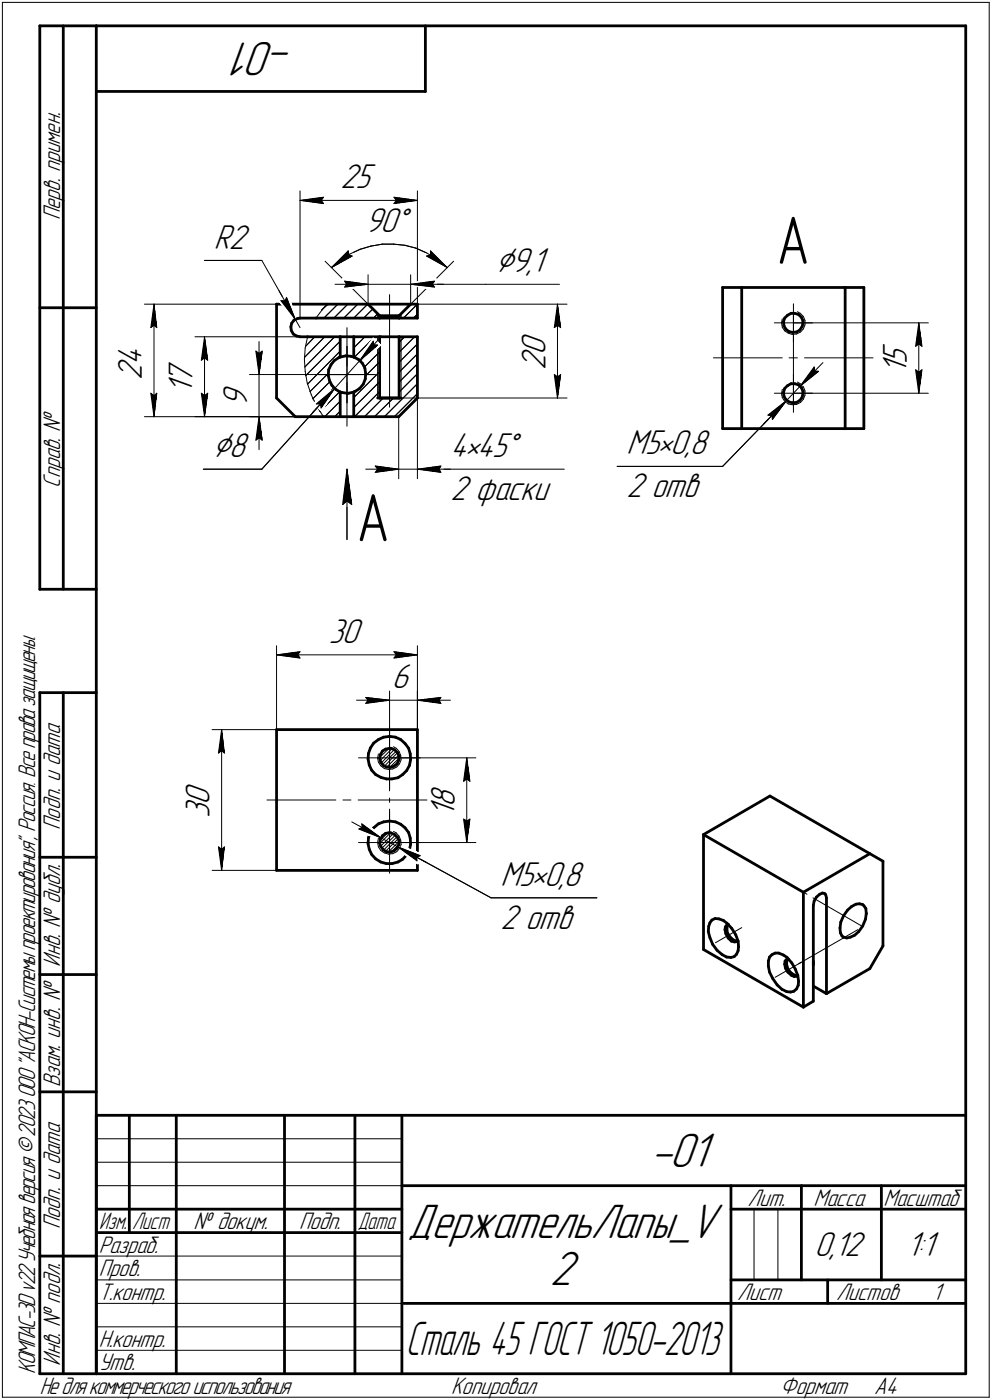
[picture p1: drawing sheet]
<svg xmlns="http://www.w3.org/2000/svg" width="211mm" height="298mm" viewBox="0 0 211 298" stroke-linecap="round" stroke-linejoin="round" font-family="sans-serif">
<defs><g id="words">
<g font-size="14.6">
<text x="165.2" y="56.2">А</text>
<text x="75.8" y="115.2">А</text>
</g>
<g font-size="10.9">
<text x="62.4" y="9" transform="rotate(-180 62.4 9)">-01</text>
<text x="138.6" y="248.5">-01</text>
<text x="86.7" y="263.5">ДержательЛапы_V</text>
<text x="117" y="273.5">2</text>
</g>
<text font-size="10.7" x="86.3" y="288.5">Сталь 45 ГОСТ 1050-2013</text>
<g font-size="8.5">
<text x="105.4" y="57.9">Ç9,1</text>
<text x="45.2" y="97.4">Ç8</text>
</g>
<g font-size="7.8">
<text x="72.5" y="40.1">25</text>
<text x="45.5" y="53">R2</text>
<text x="77.7" y="49.4">90Å</text>
<text x="30.2" y="77.6" transform="rotate(-90 30.2 77.6)">4</text>
<text x="116.1" y="75.6" transform="rotate(-90 116.1 75.6)">0</text>
<text x="193" y="77.5" transform="rotate(-90 193 77.5)">5</text>
<text x="30.2" y="80.8" transform="rotate(-90 30.2 80.8)">2</text>
<text x="41" y="83.8" transform="rotate(-90 41 83.8)">1</text>
<text x="41" y="81.7" transform="rotate(-90 41 81.7)">7</text>
<text x="116.1" y="78.8" transform="rotate(-90 116.1 78.8)">2</text>
<text x="193" y="79.6" transform="rotate(-90 193 79.6)">1</text>
<text x="52.6" y="86.7" transform="rotate(-90 52.6 86.7)">9</text>
<text x="95.8" y="97.4">4•45Å</text>
<text x="133.3" y="96.8">M5•0,8</text>
<text x="95.8" y="106.5">2 фаски</text>
<text x="133.3" y="105.9">2 отв</text>
<text x="70" y="136.9">30</text>
<text x="83.4" y="146.6">6</text>
<text x="44.6" y="171.5" transform="rotate(-90 44.6 171.5)">0</text>
<text x="96.8" y="173.9" transform="rotate(-90 96.8 173.9)">1</text>
<text x="96.8" y="171.8" transform="rotate(-90 96.8 171.8)">8</text>
<text x="44.6" y="174.3" transform="rotate(-90 44.6 174.3)">3</text>
<text x="106.5" y="188.6">M5•0,8</text>
<text x="106.5" y="197.8">2 отв</text>
<text x="173.3" y="267.5">0,12</text>
<text x="192.9" y="267.5">1:1</text>
</g>
<g font-size="5.4">
<text x="12.8" y="46.9" transform="rotate(-90 12.8 46.9)">Перв. примен.</text>
<text x="12.8" y="103.8" transform="rotate(-90 12.8 103.8)">Справ. !</text>
<text x="12.8" y="176.7" transform="rotate(-90 12.8 176.7)">Подп. и дата</text>
<text x="12.8" y="205.8" transform="rotate(-90 12.8 205.8)">Инв. ! дубл.</text>
<text x="12.8" y="231.6" transform="rotate(-90 12.8 231.6)">Взам. инв. !</text>
<text x="159.1" y="256.8">Лит.</text>
<text x="173.1" y="256.8">Масса</text>
<text x="188" y="256.8">Масштаб</text>
<text x="12.8" y="261.7" transform="rotate(-90 12.8 261.7)">Подп. и дата</text>
<text x="41.2" y="261.8">! докум.</text>
<text x="63.6" y="261.8">Подп.</text>
<text x="21" y="266.8">Разраб.</text>
<text x="21" y="271.8">Пров.</text>
<text x="21" y="276.8">Т.контр.</text>
<text x="156.9" y="276.8">Лист</text>
<text x="177.9" y="276.8">Листов</text>
<text x="198.4" y="276.8">1</text>
<text x="21" y="286.8">Н.контр.</text>
<text x="7.5" y="292.5" transform="rotate(-90 7.5 292.5)">КОМПАС-3Dv22Учебнаяверсия©2023ООО&quot;АСКОН-Системыпроектирования&quot;, Россия. Всеправазащищены.</text>
<text x="12.8" y="290.8" transform="rotate(-90 12.8 290.8)">Инв. ! подл.</text>
<text x="21" y="291.8">Утв.</text>
<text x="8.5" y="296.7">Недлякоммерческогоиспользования</text>
<text x="96" y="296.8">Копировал</text>
<text x="166" y="296.8">Формат</text>
<text x="186" y="296.8">A4</text>
</g>
<g font-size="5.3">
<text x="21.1" y="261.8">Изм.</text>
<text x="28.1" y="261.8">Лист</text>
<text x="76.1" y="261.8">Дата</text>
</g>
</g></defs>
<g fill="none" stroke="#000" stroke-width=".59">
<path d="M8.5 5.5v120zM8.5 5.5h12zM13.5 5.5v120zM20.5 5.5v287zM20.5 5.5h185zM20.5 19.5h70zM90.5 5.5v14zM205.5 5.5v287zM8.5 65.5h12zM58.8 64.8v20zM58.8 64.8h10.8zM61.9 69.6l.1 .8z"/>
<path d="M62 70.4l.4 .7zM62.1 68.8l-.2 .8zM62.4 71.1l.7 .4zM62.6 68.2l-.5 .6zM62.6 68.2l.7-.4zM63.1 71.5l.7 .2zM63.3 67.8l.5-.1zM63.8 71.7h1.6zM63.8 67.7h3.4zM65.4 71.7h7zM67.2 67.7h13.6zM69.6 64.8h8.7z"/>
<path d="M69.8 79.9l.3 1.1zM69.9 78.7l-.1 1.2zM70.4 77.6l-.5 1.1zM71.1 76.8l-.7 .8zM71.1 76.8l1-.7zM72.1 76.1l.3-.1zM72.4 71.7v4.3zM72.4 71.7h2.9zM72.4 76l1.2-.2zM73.6 75.8l1.1 .1zM74.7 75.9l.6 .1zM75.3 71.7h5.5z"/>
<path d="M75.3 76l1 .5zM75.3 71.7v4.3zM76.3 76.5l.8 .9zM77.1 77.4l.5 1zM77.6 78.4l.2 1.2zM77.8 79.6l-.1 1.1zM78.3 64.8l2.5 2.4zM78.3 64.8h9.1zM80.8 71.7v13.1zM80.8 67.2v.5zM80.8 67.7h4.1zM80.8 71.7h4.1z"/>
<path d="M80.8 67.2h4.1zM84.9 71.7h3.9zM84.9 67.2v.5zM84.9 71.7v13.1zM84.9 67.7h3.9zM87.4 64.8l-2.5 2.4zM87.4 64.8h1.4zM88.8 71.7v13.1zM88.8 64.8v2.9zM153.8 61.2h4zM153.8 61.2v30.1zM157.8 61.2h22z"/>
<path d="M157.8 61.2v30.1zM166.7 68.5l.1 .8zM166.8 69.3l.4 .8zM167 67.7l-.3 .8zM167 67.7l.6-.6zM167.2 70.1l.7 .5zM167.6 67.1l.7-.4zM167.9 70.6l.8 .2zM168.3 66.7h.8zM168.7 70.8l.8-.1zM169.1 66.7l.8 .3zM169.5 70.7l.7-.4z"/>
<path d="M169.9 67l.6 .6zM170.5 67.6l.4 .7zM170.7 69.5l-.5 .8zM170.9 68.7l-.2 .8zM170.9 68.3v.4zM179.8 61.2h4zM179.8 61.2v30.1zM183.8 61.2v30.1zM58.8 84.8l4 3.9zM62.8 88.7h6zM68.8 88.7h3.6zM70.1 81l.5 1z"/>
<path d="M70.6 82l.8 .9zM71.4 82.9l1 .6zM72.4 83.5v5.2zM72.4 83.5l.3 .1zM72.4 88.7h2.9zM72.7 83.6l1.1 .1zM73.8 83.7h.4zM74.2 83.7l1.1-.2zM75.3 83.5l.3-.2zM75.3 88.7h9.5zM75.3 83.5v5.2zM75.6 83.3l.9-.6z"/>
<path d="M77.3 81.8l-.8 .9zM77.7 80.7l-.4 1.1zM80.3 84.8h.5zM80.8 84.8h4.1zM84.9 84.8h.4zM88.8 84.8l-4 3.9zM153.8 91.3h4zM157.8 91.3h22zM166.7 83.6l.1 .7zM166.8 84.3l.4 .8zM167 82.7l-.3 .9zM167 82.7l.6-.6z"/>
<path d="M167.2 85.1l.7 .5zM167.6 82.1l.7-.4zM167.9 85.6l.8 .2zM168.3 81.7h.8zM168.7 85.8l.8-.1zM169.1 81.7l.8 .3zM169.5 85.7l.7-.4zM169.9 82l.6 .5zM170.5 82.5l.4 .8zM170.7 84.6l-.5 .7zM170.9 83.7l-.2 .9zM170.9 83.3v.4z"/>
<path d="M179.8 91.3h4zM8.5 125.5h12zM8.5 147.5v145zM8.5 147.5h12zM13.5 147.5v145zM58.8 155.4h30zM58.8 155.4v29.9zM78.8 159.3l-.4 1.1zM79.5 158.2l1-.7zM79.5 158.2l-.7 1.1zM80.5 157.5l1.1-.5zM81.4 159.9l.6-.4z"/>
<path d="M81.4 159.9l-.5 .8zM81.6 157l1.3-.2zM82 159.5l.9-.2zM82.9 159.3h.3zM82.9 156.8l1.3 .2zM83.2 159.3l.8 .4zM84 159.7l.6 .6zM84.2 157l1.1 .5zM85.3 157.5l.9 .8zM86.2 158.3l.8 1zM87 159.3l.3 1.2zM88.8 155.4v29.9z"/>
<path d="M78.3 179.7l.3 1.1zM78.3 161.6l.3 1.3zM78.4 178.4l-.1 1.3zM78.4 160.4l-.1 1.2zM78.6 162.9l.5 1.1zM78.8 177.3l-.4 1.1zM79.1 164l.8 .9zM79.5 176.3l1-.9zM79.5 176.3l-.7 1zM79.9 164.9l1.1 .6zM80.5 175.4l1.1-.4zM80.8 179.5l.2 .8z"/>
<path d="M80.8 161.5l.2 .8zM80.9 178.6l-.1 .9zM80.9 160.7l-.1 .8zM81 162.3l.5 .7zM81 165.5l1.2 .4zM81.4 178l.6-.5zM81.4 178l-.5 .6zM81.5 163l.7 .3zM81.6 175l1.3-.2zM82 177.5l.9-.2zM82.2 163.3l.9 .1zM82.2 165.9h1.2z"/>
<path d="M82.9 177.3l.3 .1zM82.9 174.8l1.3 .2zM83.1 163.4l.7-.2zM83.2 177.4l.8 .3zM83.4 165.9l1.3-.3zM83.8 163.2l.7-.6zM84 177.7l.6 .6zM84.2 175l1.1 .5zM84.6 178.3l.3 .8zM84.6 160.3l.3 .7zM84.7 165.6l1-.7zM84.8 179.9l-.3 .7z"/>
<path d="M84.8 161.9l-.3 .7zM84.9 179.1l-.1 .8zM84.9 161l-.1 .9zM85.3 175.5l.9 .8zM85.7 164.9l.8-.8zM86.2 176.3l.8 1zM87 177.3l.3 1.2zM87.1 163l-.6 1.1zM87.3 178.5l.1 1.2zM87.3 160.5l.1 1.2zM87.4 179.7l-.3 1.2zM87.4 161.7l-.3 1.3z"/>
<path d="M149.7 177.7l14.1-8.2zM149.7 177.7l21.2 12.3zM149.7 177.7v24.5zM163.8 169.5l21.3 12.3zM8.5 182.5h12zM58.8 185.3h30zM78.6 180.8l.5 1.1zM79.1 181.9l.8 1zM79.9 182.9l1.1 .7zM81 180.3l.5 .6zM81 183.6l1.2 .3zM81.5 180.9l.7 .5z"/>
<path d="M82.2 181.4h.9zM82.2 183.9h1.2zM83.1 181.4l.7-.2zM83.4 183.9l1.3-.3zM83.8 181.2l.7-.6zM84.7 183.6l1-.6zM86.5 182l-.8 1zM87.1 180.9l-.6 1.1zM150.7 198.4l.3 1.2zM150.8 197.3l-.1 1.1zM151 196.5l-.2 .8zM151 199.6l.6 1.5z"/>
<path d="M151.5 195.9l.6-.3zM151.5 195.9l-.5 .6zM152.1 195.6l.9 .1zM153 195.7l.9 .3zM153.9 196l.8 .6zM154.3 198l.1 .8zM154.3 197.4v.6zM154.4 198.8l.5 .9zM154.6 197.4v.6zM154.6 198l.3 1zM154.7 197.3v.8zM154.7 196.9l.3-.1z"/>
<path d="M154.7 196.9l-.4 .5zM154.7 196.6l1 1.1zM154.9 196.8l-.3 .6zM154.9 199l.7 .8zM154.9 199.7l.7 .7zM155.6 199.8l.7 .5zM155.7 200l.8 .4zM155.7 197.7l.8 1.4zM156.5 199.1l.6 1.3zM170.9 190v24.5zM170.9 190l14.2-8.2zM173.1 192.8v20.4z"/>
<path d="M173.2 191.9l-.1 .9zM173.7 191l.7-.6zM173.7 191l-.5 .9zM174.4 190.4l.6-.2zM175 190.2h.4zM175.4 190.2l.3 .3zM175.7 190.5l.2 .7zM175.9 191.2v20.4zM178.7 197.6l.1 1zM178.8 198.6l.4 .7zM178.9 196.3l-.2 1.3zM179.2 199.3l.3 .3z"/>
<path d="M179.5 195l-.6 1.3zM179.5 199.6l.7 .1zM180.2 199.7l.7-.1zM180.3 193.8l.9-.8zM180.3 193.8l-.8 1.2zM180.9 199.6l1-.5zM181.2 193l.9-.5zM181.9 199.1l.8-.7zM182.1 192.5l.8-.1zM182.9 192.4l.7 .2zM183.6 192.6l.2 .3zM183.6 197.2l-.9 1.2z"/>
<path d="M183.8 192.9l.4 .6zM184.1 195.7l-.5 1.5zM184.2 193.5l.1 1zM184.3 194.6l-.2 1.1zM184.3 194.6h.1M185.1 181.8l2.8 1.6zM187.9 183.4v18zM8.5 207.5h12zM149.7 202.2l21.2 12.3zM151.6 201.1l1 1.3zM152.6 202.4l1.1 .9zM153.7 203.3l.9 .5z"/>
<path d="M154.6 203.8l.9 .1zM155.5 203.9l.7-.2zM155.6 200.4l.7 .2zM156.2 203.7l.5-.5zM156.3 200.3l.6 .1zM156.3 200.6l.4-.1zM156.7 200.5l.3-.2zM157.1 200.4v1.2zM157.1 202.4l-.4 .8zM157.1 201.6v.8zM163.5 204.6v1.1zM163.5 205.7l.2 1.3z"/>
<path d="M163.7 203.8l-.2 .8zM163.7 207l.7 1.4zM164.3 203.3l.6-.4zM164.3 203.3l-.6 .5zM164.4 208.4l1 1.3zM164.9 202.9h.8zM165.4 209.7l1 1zM165.7 202.9l1 .5zM166.4 210.7l1 .5zM166.7 203.4l.8 .5zM167 205.3l.1 .9zM167 204.6v.7z"/>
<path d="M167.1 206.2l.5 .8zM167.4 204.7v.7zM167.4 205.4l.2 .9zM167.4 204.3l.3-.1zM167.4 204.3l-.4 .3zM167.4 211.2h.8zM167.5 203.9l1 1.2zM167.6 204.2l-.2 .5zM167.6 206.3l.7 .9zM167.6 207l.8 .7zM168.2 211.2l.7-.1zM168.3 207.2l.7 .5z"/>
<path d="M168.4 207.3l.8 .4zM168.4 207.7l.6 .2zM168.5 205.1l.7 1.3zM168.9 211.1l.6-.5zM169 207.7l.6 .1zM169 207.9h.5zM169.2 206.4l.6 1.4zM169.5 207.9l.3-.3zM169.6 207.8h.1M169.8 207.8l.1 1.2zM169.8 209.8l-.3 .8zM169.9 209l-.1 .8z"/>
<path d="M170.9 214.5l2.2-1.3zM173.1 204.6v.5zM173.1 205.1v.4zM173.1 210l2.8 1.6zM175.9 211.6l9.2-5.4zM187.9 201.4l-2.8 4.8zM8.5 232.5h12zM20.5 237.5h185zM20.5 237.5v55zM27.5 237.5v25zM37.5 237.5v55zM60.5 237.5v55z"/>
<path d="M75.5 237.5v55zM85.5 237.5v55zM20.5 257.5h65zM85.5 252.5h120zM155.5 252.5v40zM155.5 257.5h15zM170.5 252.5v20zM170.5 257.5h35zM187.5 252.5v20zM8.5 267.5h12zM20.5 262.5h65zM85.5 277.5h70z"/>
<path d="M155.5 277.5h50zM155.5 272.5h50zM176.1 272.5v5zM8.5 292.5h12zM20.5 292.5h185z"/>
</g>
<g fill="none" stroke="#000" stroke-width=".21">
<path d="M.5 .5v297zM.5 .5h210zM210.5 .5v297zM43.5 55.5h12.2zM55.7 55.5l7.1 12.5zM63.8 40.6v27.1zM63.8 42.7l5-.7zM63.8 42.7l5 .6zM63.8 42.7h25zM68.3 42.7l.5 .6zM68.8 42l-.5 .7zM69.2 55.6l9.1 9.2z"/>
<path d="M70.5 57l1.9-1.5zM70.5 57l3.6-3.6zM70.5 57l4.4-2.5zM72.4 55.5l2-1.4zM73.3 59.9l5 .6zM73.3 59.9l.4 .6zM74.1 53.4l.1 .9zM74.2 54.3l.7 .2zM74.4 54.1l2.2-1zM76.6 53.1l2.3-.7zM78.3 58.5v6.3zM78.9 52.4l2.5-.4z"/>
<path d="M81.4 52h2.3zM83.7 52l2.5 .2zM83.8 43.3l5-.6zM83.8 42l.5 .7zM83.8 42l5 .7zM84.3 42.7l-.5 .6zM86.2 52.2l2.3 .6zM87.4 58.5v6.3zM88.5 52.8l2.3 1zM88.8 40.6v27.1zM90.8 53.8l2 1.2zM90.8 54.5l4.4 2.5z"/>
<path d="M90.8 54.5l.8-.2zM91.6 53.4v.9zM91.6 53.4l3.6 3.6zM92.5 59.9l-.6 .6zM92.8 55l1.9 1.6zM94.7 56.6l.5 .4zM30.7 64.8h28.1zM32.1 69.8l.7-.5zM32.8 64.8l.6 5zM32.8 69.3l.6 .5zM32.8 64.8l-.7 5zM32.8 64.8v23.9z"/>
<path d="M41.5 71.7h32.3zM42.8 76.7l.7-.5zM43.5 71.7l.7 5zM43.5 76.2l.7 .5zM43.5 71.7l-.7 5zM43.5 71.7v17zM53.1 79.8h20.7zM54.4 74.8l.7 .5zM54.4 74.8l.7 5zM55.1 75.3l.7-.5zM55.1 72.7v7.1zM55.1 79.8v8.9z"/>
<path d="M55.8 74.8l-.7 5zM59.4 61.9l3.4 6.1zM59.8 64l.8 .1zM59.8 64l3 4zM61 63.3l1.8 4.7zM61 63.3l-.4 .8zM62.8 68l1 1.8zM64.8 76.5l.1 2.6zM64.9 74.1l-.1 2.4zM64.9 79.1l.5 2.4zM65.4 71.7l-.5 2.4zM67 71.7l-2 2z"/>
<path d="M67.8 79.8h6zM68 66.7l-.8 1zM68.4 66l1.4-1.2zM68.7 65.7l-.7 1zM68.9 67.7l3-2.9zM69.1 71.7l-4.3 4.4zM69.6 64.8l-.9 .9zM71 67.7l3-2.9zM71.2 71.7l-6.3 6.4zM71.3 60.5h7zM72.4 74.8l-7 7zM73.2 67.7l2.9-2.9z"/>
<path d="M73.3 61.1l5-.6zM73.7 60.5l-.4 .6zM73.8 69.8v8.2zM73.8 79.8v6zM73.8 73.7v6.1zM73.8 79.8h6zM75.3 74.1l2.3-2.4zM75.3 72l.2-.3zM75.3 67.7l2.9-2.9zM75.4 76l4.4-4.3zM76.5 76.8l3.8-3.3zM76.5 76.8l-5.3 5.9z"/>
<path d="M76.7 76.9l4.1-4.1zM77.4 67.7l1.9-1.9zM77.6 78.1l3.2-3.2zM78.3 60.5h9.1zM79.4 72.6l.1 .8zM79.4 72.6l-2.9 4.2zM79.5 73.4l.8 .1zM80.3 66.8l-.8 .9zM80.3 71.7v13.1zM80.3 66.8v.9zM81.2 71.5l-4.7 5.3zM82.9 69.8v16.9z"/>
<path d="M82.9 62.7v7.1zM82.9 64.8h37.7zM84.9 79.2l3.9-3.8zM84.9 77.1l3.9-3.9zM84.9 72.9l1.2-1.2zM85.3 71.7v13.1zM85.3 66.8v.9zM85.9 67.7l2.9-2.9zM87.4 64.8l9.1-9.2zM87.4 60.5h16zM87.4 60.5l5.1 .6zM87.4 60.5l5.1-.6z"/>
<path d="M87.4 60.5h7zM88 67.7l.8-.8zM88.2 71.7l-3.3 3.3zM91.9 60.5l.6 .6zM103.4 60.5h15.6zM117.9 79.8l.7 5zM117.9 79.8l.7 .5zM117.9 69.8l.7-.5zM118.6 64.8l.7 5zM118.6 69.3l.7 .5zM118.6 64.8l-.7 5zM118.6 64.8v20z"/>
<path d="M119.3 79.8l-.7 5zM151.8 76.2h14.7zM164.8 68.7h4zM166.3 68.7l.2 1zM166.5 67.9l-.2 .8zM166.5 69.7l.5 .7zM167 70.4l.7 .6zM167.7 71l.9 .2zM167.9 76.2h1.8zM168.6 71.2l.9-.1zM168.8 79.7v4zM168.8 68.7v4.1z"/>
<path d="M168.8 64.7v4zM168.8 68.7h4.1zM168.8 66.7v19.1zM168.8 68.7h28.7zM169.5 71.1l.8-.4zM169.7 66.4l.6 .3zM170.3 66.7l.6 .7zM170.9 70l-.6 .7zM170.9 67.4l.4 .8zM171.2 76.2h14.6zM171.3 69.2l-.4 .8zM171.3 68.2v1z"/>
<path d="M173.2 78.1l.1 .9zM173.2 78.1l-2.9 4.1zM173.3 79l.9 .1zM175.1 77.2l-4.8 5zM194.8 78.7l.7 5zM194.8 78.7l.7 .5zM194.8 73.7l.7-.5zM195.5 79.2l.7-.5zM195.5 68.7l.7 5zM195.5 73.2l.7 .5zM195.5 68.7l-.7 5zM195.5 68.7v15z"/>
<path d="M196.2 78.7l-.7 5zM30.7 88.7h32.1zM32.1 83.7l.7 5zM32.1 83.7l.7 .5zM32.8 84.2l.6-.5zM33.4 83.7l-.6 5zM41.5 88.7h32.3zM42.8 83.7l.7 5zM42.8 83.7l.7 .5zM43.3 99.9h12.4zM43.5 84.2l.7-.5zM44.2 83.7l-.7 5z"/>
<path d="M53.1 88.7h20.7zM54.4 93.7l.7-.5zM55.1 88.7l-.7 5zM55.1 93.2l.7 .5zM55.1 88.7l.7 5zM55.1 88.7v7.1zM65 80l7.4-7.4zM65.4 81.5l.8 2.5zM66 83.4l3.8-3.9zM66.2 84l.3 .8zM66.5 84.9l3.7-3.6zM66.5 84.8l.1 .1z"/>
<path d="M66.6 84.9l.2 .4zM66.8 85.3l.3 .6zM67.1 85.9l.8 1.4zM67.3 86.3l3.7-3.8zM67.3 86l3.9-3.3zM67.3 86h.9zM67.9 87.3l.9 1.4zM68.1 87.6l4.2-4.2zM68.2 86l.1 .9zM69.1 88.7l3.3-3.3zM71.2 88.7l1.2-1.2zM71.2 82.7l-15.5 17.2z"/>
<path d="M71.2 82.7l-2.9 4.2zM71.2 82.7l-4.7 5.2zM73.8 81.4v9.4zM73.8 99.9v15zM73.8 99.9l1 7.5zM73.8 99.9l-.9 7.5zM75.3 86.8l5.5-5.5zM75.3 84.7l5.5-5.5zM75.4 88.7l5.4-5.3zM77.8 80l3-3zM77.8 99.9h7zM79.7 88.7l4-3.9z"/>
<path d="M79.8 99.2l5 .7zM79.8 99.2l.5 .7zM80.3 99.9l-.5 .7zM81.5 84.8l-3.9 3.9zM81.8 88.7l7-7zM82.9 84.8h37.7zM83.9 88.7l4.9-4.9zM84.8 88.7v13.2zM84.8 99.9h4zM84.9 83.5l3.9-3.9zM84.9 81.4l3.9-3.9zM88.8 84.8v17.1z"/>
<path d="M88.8 99.9h5zM88.8 99.9l5 .7zM88.8 99.9l5-.7zM88.8 99.9h7zM93.4 99.9l.4 .7zM93.8 99.9h26.3zM93.8 99.2l-.4 .7zM118.6 80.3l.7-.5zM131.3 99.3h22.5zM163.4 88.4l4-3.1zM163.4 88.4l.9 .1zM164.3 88.5v.8z"/>
<path d="M164.8 83.7h4zM166.3 83.8l.2 .9zM166.5 82.9l-.2 .9zM166.5 84.7l.5 .7zM167 85.4l.7 .6zM167.4 85.3l-13.6 14zM167.4 85.3l-3.1 4zM167.4 85.3l-4.9 5zM167.7 86l.9 .2zM168.6 86.2l.9-.1zM168.8 83.7v4.1zM168.8 83.7h4.1z"/>
<path d="M168.8 83.7h28.7zM169.5 86.1l.8-.4zM169.7 81.4l.6 .3zM170.3 81.7l.6 .7zM170.3 82.2l3.9-3.1zM170.3 82.2l-2.9 3.1zM170.9 85l-.6 .7zM170.9 82.4l.4 .8zM171.3 84.2l-.4 .8zM171.3 83.2v1zM72.9 107.4l.9-.7zM73.8 106.7l1 .7z"/>
<path d="M79.8 100.6l5-.7zM58.8 137.5v17.9zM58.8 139.4l5-.6zM58.8 139.4l5 .7zM58.8 139.4h30zM63.3 139.4l.5 .7zM63.8 138.8l-.5 .6zM83.8 138.8l.5 .6zM83.8 138.8l5 .6zM84.3 139.4l-.5 .7zM88.8 137.5v17.9zM45.1 155.4h13.7z"/>
<path d="M47.2 155.4l.6 5zM47.2 159.9l.6 .5zM47.2 155.4l-.7 5zM47.2 155.4v29.9zM75.9 149.1h7zM77.8 148.5l5.1 .6zM77.8 148.5l.5 .6zM77.8 149.8l5.1-.7zM78.3 149.1l-.5 .7zM82.9 154.8v6.6zM82.9 159.3v9.1zM82.9 147.2v14.2z"/>
<path d="M82.9 149.1h5.9zM83.7 159l.6 .3zM83.8 140.1l5-.7zM83.9 159.6l-2.8 2.9zM84.3 159.3l.6 .7zM88.8 147.2v14.2zM88.8 149.1l5 .7zM88.8 149.1l5-.6zM88.8 149.1h7zM93.4 149.1l.4 .7zM93.8 148.5l-.4 .6zM46.5 160.4l.7-.5z"/>
<path d="M56.8 170.3h14.7zM73 170.3h1.7zM74.8 175l6.2 3.4zM76.2 170.3h14.6zM76.3 179.4h6.6zM76.3 161.4h6.6zM76.4 176.5l.6-.3zM76.4 176.5l4.6 1.9zM77 175.4l4 3zM77 175.4v.8zM80.3 179.4l.2 .9zM80.3 161.5l.2 .8z"/>
<path d="M80.5 178.5l-.2 .9zM80.5 160.5l-.2 1zM80.5 162.3l.5 .8zM80.8 179.7l2.3-2.4zM80.8 161.3l2-2zM80.9 179l1.6-1.6zM80.9 162l2.5-2.6zM81 163.1l.8 .6zM81 160.4l.8-.8zM81 178.4l3.7 1.9zM81.4 162.8l2.9-2.9zM81.8 163.7l.8 .1z"/>
<path d="M82.3 163.3l2.5-2.5zM82.6 163.8l1-.1zM82.9 179.4v6.5zM82.9 172.8v6.6zM82.9 179.4h6.5zM82.9 161.4v6.6zM82.9 161.4h6.5zM82.9 169.9v1zM82.9 172.3v9.1zM82.9 163.4l2-1.9zM82.9 161.4h18.4zM82.9 179.4h18.4z"/>
<path d="M83.6 163.7l.8-.4zM83.7 177l.6 .4zM83.9 163.2l.8-.8zM84.3 177.4l.6 .7zM84.6 160.3l-2.8 2.9zM84.9 178.1l.4 .8zM84.9 160l.4 .9zM85 162.6l-.6 .7zM85.3 178.9v.9zM85.3 160.9v.9zM85.3 179.8l-.3 .9zM85.3 161.8l-.3 .8z"/>
<path d="M98.6 166.4l.7-.5zM98.6 174.4l.7 5zM98.6 174.4l.7 .4zM99.3 161.4l.7 5zM99.3 165.9l.7 .5zM99.3 161.4l-.7 5zM99.3 174.8l.7-.4zM99.3 161.4v18zM100 174.4l-.7 5zM45.1 185.3h13.7zM46.5 180.3l.7 5zM46.5 180.3l.7 .5z"/>
<path d="M47.2 180.8l.6-.5zM47.8 180.3l-.6 5zM80.5 180.3l.5 .8zM80.9 180.3l2.8-2.8zM81 181.1l.8 .5zM81.2 180.7l3-2.9zM81.6 181l2.9-2.9zM81.8 181.6l.8 .3zM82 181.3l2.8-2.7zM82.6 181.9l1-.1zM82.6 181.4l2.3-2.2zM83.3 181.4l1.5-1.6z"/>
<path d="M83.6 181.8l.8-.4zM84.7 180.3l19.8 10.9zM84.7 180.3l4 3zM84.7 180.3l4.7 1.9zM84.7 180.3l6.1 3.4zM85 180.7l-.6 .7zM88.6 182.5l.1 .8zM88.6 182.5l.8-.3zM104.5 191.2h22.5zM158.6 182.8l10.2 5.9zM170.2 189.5l1.5 .9zM173 191.2l10.2 5.9z"/>
<path d="M152.2 200.7l5.6-3.2zM164.9 208.1l5.6-3.2zM169.9 205.2l12.6-7.2zM20.5 247.5h65zM20.5 252.5h65zM20.5 242.5h65zM160.4 257.5v15zM165.5 257.5v15zM20.5 267.5h65zM20.5 272.5h65zM20.5 277.5h65zM.5 297.5h210z"/>
<path d="M20.5 282.5h65zM20.5 287.5h65z"/>
</g>
<g fill="#fff" stroke="#fff" stroke-width=".21">
<path d="M69.9 131.3h7.8zM69.9 131.4h7.8zM69.9 131.5h7.8zM69.9 131.6h7.8zM69.9 131.7h7.8zM69.9 131.7h7.8zM69.9 131.8h7.8zM69.9 131.9h7.8zM69.9 132h7.8zM69.9 132.1h7.8zM69.9 132.2h7.8zM69.9 132.2h7.8zM69.9 132.3h7.8zM69.9 132.4h7.8zM69.9 132.5h7.8zM69.9 132.6h7.8zM69.9 132.7h7.8zM69.9 132.8h7.8zM69.9 132.8h7.8zM69.9 132.9h7.8zM69.9 133h7.8zM69.9 133.1h7.8zM69.9 133.2h7.8zM69.9 133.3h7.8zM69.9 133.3h7.8zM69.9 133.4h7.8zM69.9 133.5h7.8zM69.9 133.6h7.8zM69.9 133.7h7.8zM69.9 133.8h7.8zM69.9 133.9h7.8zM69.9 133.9h7.8zM69.9 134h7.8zM69.9 134.1h7.8zM69.9 134.2h7.8zM69.9 134.3h7.8zM69.9 134.4h7.8zM69.9 134.5h7.8zM69.9 134.5h7.8zM69.9 134.6h7.8zM69.9 134.7h7.8zM69.9 134.8h7.8zM69.9 134.9h7.8zM69.9 135h7.8zM69.9 135h7.8zM69.9 135.1h7.8zM69.9 135.2h7.8zM69.9 135.3h7.8zM69.9 135.4h7.8zM69.9 135.5h7.8zM69.9 135.6h7.8zM69.9 135.6h7.8zM69.9 135.7h7.8zM69.9 135.8h7.8zM69.9 135.9h7.8zM69.9 136h7.8zM69.9 136.1h7.8zM69.9 136.1h7.8zM69.9 136.2h7.8zM69.9 136.3h7.8zM69.9 136.4h7.8zM69.9 136.5h7.8zM69.9 136.6h7.8zM69.9 136.7h7.8zM69.9 136.7h7.8zM69.9 136.8h7.8zM69.9 136.9h7.8zM69.9 137h7.8zM69.9 137.1h7.8zM69.9 137.2h7.8zM69.9 137.2h7.8zM69.9 137.3h7.8zM69.9 137.4h7.8zM69.9 137.5h7.8zM69.9 137.6h7.8zM69.9 137.7h7.8zM69.9 137.8h7.8zM69.9 137.8h7.8zM69.9 137.9h7.8zM69.9 138h7.8zM69.9 138.1h7.8zM69.9 138.2h7.8zM69.9 138.3h7.8zM69.9 138.3h7.8z"/>
<path d="M63.8 138.3h.5zM63.2 138.4h1.1zM62.5 138.5h1.8zM61.9 138.6h2.4zM61.3 138.7h3zM60.6 138.8h3.7zM60.5 138.9h3.8zM60.2 138.9h4.1zM60 139h4.3zM59.8 139.1h4.5zM59.5 139.2h4.8zM59.4 139.3h4.9zM59.1 139.4h5.2zM58.8 139.4h5.5zM59.1 139.5h5.2zM59.3 139.6h5zM59.4 139.7h4.9zM59.7 139.8h4.6zM59.9 139.9h4.4zM60 140h4.3zM60.3 140h4zM60.5 140.1h3.8zM60.6 140.2h3.7zM61.3 140.3h3zM61.9 140.4h2.4zM62.5 140.5h1.8zM63.2 140.5h1.1zM63.8 140.6h.5z"/>
<path d="M83.3 138.3h.7zM83.3 138.4h1.3zM83.3 138.5h1.9zM83.3 138.6h2.6zM83.3 138.7h3.1zM83.3 138.8h3.7zM83.3 138.9h4zM83.3 138.9h4.2zM83.3 139h4.4zM83.3 139.1h4.7zM83.3 139.2h4.9zM83.3 139.3h5.1zM83.3 139.4h5.3zM83.3 139.4h5.5zM83.3 139.5h5.3zM83.3 139.6h5.2zM83.3 139.7h4.9zM83.3 139.8h4.8zM83.3 139.9h4.6zM83.3 140h4.3zM83.3 140h4.2zM83.3 140.1h4zM83.3 140.2h3.7zM83.3 140.3h3.1zM83.3 140.4h2.6zM83.3 140.5h1.9zM83.3 140.5h1.3zM83.3 140.6h.7z"/>
<path d="M38.9 166.5h7.2zM38.9 166.5h7.2zM38.9 166.6h7.2zM38.9 166.7h7.2zM38.9 166.8h7.2zM38.9 166.9h7.2zM38.9 167h7.2zM38.9 167h7.2zM38.9 167.1h7.2zM38.9 167.2h7.2zM38.9 167.3h7.2zM38.9 167.4h7.2zM38.9 167.5h7.2zM38.9 167.6h7.2zM38.9 167.6h7.2zM38.9 167.7h7.2zM38.9 167.8h7.2zM38.9 167.9h7.2zM38.9 168h7.2zM38.9 168.1h7.2zM38.9 168.1h7.2zM38.9 168.2h7.2zM38.9 168.3h7.2zM38.9 168.4h7.2zM38.9 168.5h7.2zM38.9 168.6h7.2zM38.9 168.7h7.2zM38.9 168.7h7.2zM38.9 168.8h7.2zM38.9 168.9h7.2zM38.9 169h7.2zM38.9 169.1h7.2zM38.9 169.2h7.2zM38.9 169.2h7.2zM38.9 169.3h7.2zM38.9 169.4h7.2zM38.9 169.5h7.2zM38.9 169.6h7.2zM38.9 169.7h7.2zM38.9 169.8h7.2zM38.9 169.8h7.2zM38.9 169.9h7.2zM38.9 170h7.2zM38.9 170.1h7.2zM38.9 170.2h7.2zM38.9 170.3h7.2zM38.9 170.3h7.2zM38.9 170.4h7.2zM38.9 170.5h7.2zM38.9 170.6h7.2zM38.9 170.7h7.2zM38.9 170.8h7.2zM38.9 170.9h7.2zM38.9 170.9h7.2zM38.9 171h7.2zM38.9 171.1h7.2zM38.9 171.2h7.2zM38.9 171.3h7.2zM38.9 171.4h7.2zM38.9 171.4h7.2zM38.9 171.5h7.2zM38.9 171.6h7.2zM38.9 171.7h7.2zM38.9 171.8h7.2zM38.9 171.9h7.2zM38.9 172h7.2zM38.9 172h7.2zM38.9 172.1h7.2zM38.9 172.2h7.2zM38.9 172.3h7.2zM38.9 172.4h7.2zM38.9 172.5h7.2zM38.9 172.6h7.2zM38.9 172.6h7.2zM38.9 172.7h7.2zM38.9 172.8h7.2zM38.9 172.9h7.2zM38.9 173h7.2zM38.9 173.1h7.2zM38.9 173.1h7.2zM38.9 173.2h7.2zM38.9 173.3h7.2zM38.9 173.4h7.2zM38.9 173.5h7.2zM38.9 173.6h7.2zM38.9 173.7h7.2zM38.9 173.7h7.2zM38.9 173.8h7.2zM38.9 173.9h7.2zM38.9 174h7.2zM38.9 174.1h7.2zM38.9 174.2h7.2z"/>
<path d="M47.1 155.6h.2zM47.1 155.7h.2zM47 155.8h.3zM47 155.9h.4zM46.9 156h.5zM46.9 156h.6zM46.9 156.1h.6zM46.8 156.2h.7zM46.8 156.3h.8zM46.7 156.4h.9zM46.7 156.5h.9zM46.7 156.5h1zM46.7 156.6h1zM46.7 156.7h1.1zM46.6 156.8h1.2zM46.6 156.9h1.2zM46.5 157h1.3zM46.5 157.1h1.3zM46.4 157.1h1.4zM46.4 157.2h1.5zM46.4 157.3h1.5zM46.4 157.4h1.5zM46.4 157.5h1.5zM46.4 157.6h1.5zM46.4 157.6h1.5zM46.4 157.7h1.5zM46.3 157.8h1.7zM46.3 157.9h1.7zM46.3 158h1.7zM46.3 158.1h1.7zM46.3 158.2h1.7zM46.3 158.2h1.7zM46.3 158.3h1.7zM46.2 158.4h1.9zM46.2 158.5h1.9zM46.2 158.6h1.9zM46.2 158.7h1.9zM46.2 158.7h1.9zM46.2 158.8h1.9zM46.2 158.9h1.9zM46.1 159h2zM46.1 159.1h2.1zM46.1 159.2h2.1zM46.1 159.3h2.1zM46.1 159.3h2.1zM46.1 159.4h2.1zM46.1 159.5h2.1zM46.1 159.6h2.1zM46.1 159.7h2.2zM46.1 159.8h2.2zM46.1 159.9h2.2zM46.1 159.9h2.2zM46.1 160h2.2zM46.1 160.1h2.2zM46.1 160.2h2.2zM46 160.3h2.3zM46 160.4h2.3zM46 160.4h2.3zM46 160.5h2.3zM46 160.6h2.3zM46 160.7h2.3zM46 160.8h2.3z"/>
<path d="M45.9 179.8h2.4zM46 179.9h2.3zM46 180h2.3zM46 180.1h2.3zM46 180.2h2.3zM46 180.3h2.3zM46 180.3h2.3zM46 180.4h2.3zM46.1 180.5h2.2zM46.1 180.6h2.2zM46.1 180.7h2.2zM46.1 180.8h2.2zM46.1 180.8h2.2zM46.1 180.9h2.2zM46.1 181h2.2zM46.1 181.1h2.1zM46.1 181.2h2.1zM46.1 181.3h2.1zM46.1 181.4h2.1zM46.1 181.4h2.1zM46.1 181.5h2.1zM46.1 181.6h2.1zM46.1 181.7h2zM46.2 181.8h1.9zM46.2 181.9h1.9zM46.2 181.9h1.9zM46.2 182h1.9zM46.2 182.1h1.9zM46.2 182.2h1.9zM46.2 182.3h1.9zM46.3 182.4h1.7zM46.3 182.5h1.7zM46.3 182.5h1.7zM46.3 182.6h1.7zM46.3 182.7h1.7zM46.3 182.8h1.7zM46.3 182.9h1.7zM46.4 183h1.5zM46.4 183h1.5zM46.4 183.1h1.5zM46.4 183.2h1.5zM46.4 183.3h1.5zM46.4 183.4h1.5zM46.4 183.5h1.5zM46.4 183.6h1.4zM46.5 183.6h1.3zM46.5 183.7h1.3zM46.6 183.8h1.2zM46.6 183.9h1.2zM46.7 184h1.1zM46.7 184.1h1zM46.7 184.1h1zM46.7 184.2h.9zM46.7 184.3h.9zM46.8 184.4h.8zM46.8 184.5h.7zM46.9 184.6h.6zM46.9 184.7h.6zM46.9 184.7h.5zM47 184.8h.4zM47 184.9h.3zM47.1 185h.2zM47.1 185.1h.2z"/>
<path d="M91.2 166.8h7.1zM91.2 166.9h7.1zM91.2 167h7.1zM91.2 167h7.1zM91.2 167.1h7.1zM91.2 167.2h7.1zM91.2 167.3h7.1zM91.2 167.4h7.1zM91.2 167.5h7.1zM91.2 167.6h7.1zM91.2 167.6h7.1zM91.2 167.7h7.1zM91.2 167.8h7.1zM91.2 167.9h7.1zM91.2 168h7.1zM91.2 168.1h7.1zM91.2 168.1h7.1zM91.2 168.2h7.1zM91.2 168.3h7.1zM91.2 168.4h7.1zM91.2 168.5h7.1zM91.2 168.6h7.1zM91.2 168.7h7.1zM91.2 168.7h7.1zM91.2 168.8h7.1zM91.2 168.9h7.1zM91.2 169h7.1zM91.2 169.1h7.1zM91.2 169.2h7.1zM91.2 169.2h7.1zM91.2 169.3h7.1zM91.2 169.4h7.1zM91.2 169.5h7.1zM91.2 169.6h7.1zM91.2 169.7h7.1zM91.2 169.8h7.1zM91.2 169.8h7.1zM91.2 169.9h7.1zM91.2 170h7.1zM91.2 170.1h7.1zM91.2 170.2h7.1zM91.2 170.3h7.1zM91.2 170.3h7.1zM91.2 170.4h7.1zM91.2 170.5h7.1zM91.2 170.6h7.1zM91.2 170.7h7.1zM91.2 170.8h7.1zM91.2 170.9h7.1zM91.2 170.9h7.1zM91.2 171h7.1zM91.2 171.1h7.1zM91.2 171.2h7.1zM91.2 171.3h7.1zM91.2 171.4h7.1zM91.2 171.4h7.1zM91.2 171.5h7.1zM91.2 171.6h7.1zM91.2 171.7h7.1zM91.2 171.8h7.1zM91.2 171.9h7.1zM91.2 172h7.1zM91.2 172h7.1zM91.2 172.1h7.1zM91.2 172.2h7.1zM91.2 172.3h7.1zM91.2 172.4h7.1zM91.2 172.5h7.1zM91.2 172.6h7.1zM91.2 172.6h7.1zM91.2 172.7h7.1zM91.2 172.8h7.1zM91.2 172.9h7.1zM91.2 173h7.1zM91.2 173.1h7.1zM91.2 173.1h7.1zM91.2 173.2h7.1zM91.2 173.3h7.1zM91.2 173.4h7.1zM91.2 173.5h7.1zM91.2 173.6h7.1zM91.2 173.7h7.1zM91.2 173.7h7.1zM91.2 173.8h7.1z"/>
<path d="M99.2 161.6h.3zM99.2 161.7h.3zM99.1 161.8h.5zM99.1 161.9h.5zM99.1 162h.5zM99.1 162.1h.6zM99.1 162.1h.6zM99 162.2h.7zM99 162.3h.7zM98.9 162.4h.9zM98.9 162.5h.9zM98.8 162.6h1zM98.8 162.6h1.1zM98.8 162.7h1.1zM98.7 162.8h1.3zM98.7 162.9h1.3zM98.6 163h1.5zM98.6 163.1h1.5zM98.6 163.2h1.5zM98.6 163.2h1.6zM98.6 163.3h1.6zM98.6 163.4h1.6zM98.6 163.5h1.6zM98.6 163.6h1.6zM98.6 163.7h1.6zM98.6 163.7h1.6zM98.5 163.8h1.7zM98.5 163.9h1.7zM98.5 164h1.7zM98.5 164.1h1.7zM98.5 164.2h1.7zM98.5 164.3h1.7zM98.5 164.3h1.7zM98.4 164.4h1.8zM98.4 164.5h1.8zM98.4 164.6h1.8zM98.4 164.7h1.9zM98.4 164.8h1.9zM98.4 164.8h1.9zM98.4 164.9h1.9zM98.3 165h2zM98.3 165.1h2zM98.3 165.2h2zM98.3 165.3h2zM98.3 165.4h2zM98.3 165.4h2.1zM98.3 165.5h2.1zM98.3 165.6h2.1zM98.2 165.7h2.2zM98.2 165.8h2.2zM98.2 165.9h2.2zM98.2 165.9h2.2zM98.2 166h2.2zM98.2 166.1h2.2zM98.2 166.2h2.3zM98.1 166.3h2.4zM98.1 166.4h2.4zM98.1 166.5h2.4zM98.1 166.5h2.4zM98.1 166.6h2.4zM98.1 166.7h2.4zM98.1 166.8h2.4z"/>
<path d="M98 173.9h2.5zM98.1 174h2.4zM98.1 174.1h2.4zM98.1 174.2h2.4zM98.1 174.2h2.4zM98.1 174.3h2.4zM98.1 174.4h2.4zM98.1 174.5h2.4zM98.2 174.6h2.3zM98.2 174.7h2.2zM98.2 174.8h2.2zM98.2 174.8h2.2zM98.2 174.9h2.2zM98.2 175h2.2zM98.2 175.1h2.2zM98.3 175.2h2.1zM98.3 175.3h2.1zM98.3 175.3h2.1zM98.3 175.4h2zM98.3 175.5h2zM98.3 175.6h2zM98.3 175.7h2zM98.4 175.8h1.9zM98.4 175.9h1.9zM98.4 175.9h1.9zM98.4 176h1.9zM98.4 176.1h1.8zM98.4 176.2h1.8zM98.4 176.3h1.8zM98.5 176.4h1.7zM98.5 176.4h1.7zM98.5 176.5h1.7zM98.5 176.6h1.7zM98.5 176.7h1.7zM98.5 176.8h1.7zM98.5 176.9h1.7zM98.6 177h1.6zM98.6 177h1.6zM98.6 177.1h1.6zM98.6 177.2h1.6zM98.6 177.3h1.6zM98.6 177.4h1.6zM98.6 177.5h1.6zM98.6 177.5h1.5zM98.6 177.6h1.5zM98.6 177.7h1.5zM98.7 177.8h1.3zM98.7 177.9h1.3zM98.8 178h1.1zM98.8 178.1h1.1zM98.8 178.1h1.1zM98.9 178.2h.9zM98.9 178.3h.9zM99 178.4h.7zM99 178.5h.7zM99 178.6h.7zM99.1 178.6h.6zM99.1 178.7h.6zM99.1 178.8h.5zM99.1 178.9h.5zM99.1 179h.5zM99.2 179.1h.3zM99.2 179.2h.3z"/>
<path d="M83.3 141h5zM83.3 141.1h5zM83.3 141.1h5zM83.3 141.2h5zM83.3 141.3h5zM83.3 141.4h5zM83.3 141.5h5zM83.3 141.6h5zM83.3 141.6h5zM83.3 141.7h5zM83.3 141.8h5zM83.3 141.9h5zM83.3 142h5zM83.3 142.1h5zM83.3 142.2h5zM83.3 142.2h5zM83.3 142.3h5zM83.3 142.4h5zM83.3 142.5h5zM83.3 142.6h5zM83.3 142.7h5zM83.3 142.7h5zM83.3 142.8h5zM83.3 142.9h5zM83.3 143h5zM83.3 143.1h5zM83.3 143.2h5zM83.3 143.3h5zM83.3 143.3h5zM83.3 143.4h5zM83.3 143.5h5zM83.3 143.6h5zM83.3 143.7h5zM83.3 143.8h5zM83.3 143.8h5zM83.3 143.9h5zM83.3 144h5zM83.3 144.1h5zM83.3 144.2h5zM83.3 144.3h5zM83.3 144.4h5zM83.3 144.4h5zM83.3 144.5h5zM83.3 144.6h5zM83.3 144.7h5zM83.3 144.8h5zM83.3 144.9h5zM83.3 144.9h5zM83.3 145h5zM83.3 145.1h5zM83.3 145.2h5zM83.3 145.3h5zM83.3 145.4h5zM83.3 145.5h5zM83.3 145.5h5zM83.3 145.6h5zM83.3 145.7h5zM83.3 145.8h5zM83.3 145.9h5zM83.3 146h5zM83.3 146h5zM83.3 146.1h5zM83.3 146.2h5zM83.3 146.3h5zM83.3 146.4h5zM83.3 146.5h5zM83.3 146.6h5zM83.3 146.6h5zM83.3 146.7h5zM83.3 146.8h5zM83.3 146.9h5zM83.3 147h5zM83.3 147.1h5zM83.3 147.2h5zM83.3 147.2h5zM83.3 147.3h5zM83.3 147.4h5zM83.3 147.5h5zM83.3 147.6h5zM83.3 147.7h5zM83.3 147.7h5zM83.3 147.8h5zM83.3 147.9h5zM83.3 148h5zM83.3 148.1h5z"/>
<path d="M77.4 148h.7zM77.4 148.1h1.3zM77.4 148.2h1.8zM77.4 148.3h2.4zM77.4 148.3h3zM77.4 148.4h3.6zM77.4 148.5h3.9zM77.4 148.6h4.1zM77.4 148.7h4.4zM77.4 148.8h4.6zM77.4 148.8h4.8zM77.4 148.9h5.1zM77.4 149h5.3zM77.4 149.1h5.5zM77.4 149.2h5.3zM77.4 149.3h5.1zM77.4 149.4h4.9zM77.4 149.4h4.7zM77.4 149.5h4.5zM77.4 149.6h4.3zM77.4 149.7h4zM77.4 149.8h3.9zM77.4 149.9h3.6zM77.4 149.9h3zM77.4 150h2.4zM77.4 150.1h1.8zM77.4 150.2h1.3zM77.4 150.3h.7z"/>
<path d="M93.7 148h.6zM93.1 148.1h1.2zM92.5 148.2h1.8zM91.9 148.3h2.4zM91.3 148.3h3zM90.6 148.4h3.7zM90.4 148.5h3.9zM90.2 148.6h4.1zM90 148.7h4.3zM89.7 148.8h4.6zM89.5 148.8h4.8zM89.3 148.9h5zM89.1 149h5.2zM88.8 149.1h5.5zM89.1 149.2h5.2zM89.2 149.3h5.1zM89.4 149.4h4.9zM89.7 149.4h4.6zM89.8 149.5h4.5zM90 149.6h4.3zM90.3 149.7h4zM90.4 149.8h3.9zM90.6 149.9h3.7zM91.3 149.9h3zM91.9 150h2.4zM92.5 150.1h1.8zM93.1 150.2h1.2zM93.7 150.3h.6z"/>
<path d="M76.8 174.8h.2zM76.7 174.8h.3zM76.7 174.9h.5zM76.6 175h.7zM76.6 175.1h.8zM76.5 175.2h1.1zM76.5 175.3h1.1zM76.5 175.3h1.3zM76.5 175.4h1.4zM76.4 175.5h1.6zM76.4 175.6h1.7zM76.3 175.7h1.9zM76.2 175.8h2.1zM76.2 175.9h2.3zM76.1 175.9h2.5zM76.1 176h2.6zM76 176.1h2.8zM76 176.2h2.9zM75.9 176.3h3.2zM75.9 176.4h3.3zM75.9 176.4h3.4zM75.9 176.5h3.5zM75.8 176.6h3.7zM75.8 176.7h3.9zM75.7 176.8h4.1zM75.6 176.9h4.2zM75.9 177h4zM76.1 177h3.9zM76.4 177.1h3.7zM76.5 177.2h3.7zM76.8 177.3h3.4zM77 177.4h3.3zM77.3 177.5h3zM77.5 177.5h2.9zM77.7 177.6h2.7zM78 177.7h2.5zM78.2 177.8h2.4zM78.4 177.9h2.3zM78.7 178h2.1zM78.9 178.1h1.9zM79.1 178.1h1.8zM79.8 178.2h1.1zM80.4 178.3h.6z"/>
<path d="M84.8 180.4h.5zM84.8 180.5h1.2zM84.9 180.6h1.7zM85 180.7h1.9zM85 180.8h2.1zM85.1 180.8h2.2zM85.2 180.9h2.3zM85.3 181h2.4zM85.3 181.1h2.7zM85.3 181.2h2.8zM85.4 181.3h3zM85.5 181.4h3.1zM85.6 181.4h3.2zM85.6 181.5h3.5zM85.7 181.6h3.5zM85.8 181.7h3.7zM85.9 181.8h3.8zM85.9 181.9h4zM86 181.9h4.1zM86.1 182h4zM86.3 182.1h3.7zM86.4 182.2h3.6zM86.4 182.3h3.5zM86.6 182.4h3.3zM86.7 182.5h3.1zM86.9 182.5h2.8zM87 182.6h2.7zM87 182.7h2.7zM87.2 182.8h2.5zM87.3 182.9h2.3zM87.4 183h2.1zM87.5 183h2zM87.6 183.1h1.8zM87.8 183.2h1.6zM87.9 183.3h1.4zM88 183.4h1.3zM88.1 183.5h1.1zM88.2 183.6h1zM88.4 183.6h.8zM88.5 183.7h.7zM88.6 183.8h.5zM88.7 183.9h.4zM88.8 184h.2z"/>
<path d="M106.5 183h18.5zM106.5 183.1h18.5zM106.5 183.2h18.5zM106.5 183.3h18.5zM106.5 183.4h18.5zM106.5 183.5h18.5zM106.5 183.6h18.5zM106.5 183.6h18.5zM106.5 183.7h18.5zM106.5 183.8h18.5zM106.5 183.9h18.5zM106.5 184h18.5zM106.5 184.1h18.5zM106.5 184.1h18.5zM106.5 184.2h18.5zM106.5 184.3h18.5zM106.5 184.4h18.5zM106.5 184.5h18.5zM106.5 184.6h18.5zM106.5 184.7h18.5zM106.5 184.7h18.5zM106.5 184.8h18.5zM106.5 184.9h18.5zM106.5 185h18.5zM106.5 185.1h18.5zM106.5 185.2h18.5zM106.5 185.3h18.5zM106.5 185.3h18.5zM106.5 185.4h18.5zM106.5 185.5h18.5zM106.5 185.6h18.5zM106.5 185.7h18.5zM106.5 185.8h18.5zM106.5 185.8h18.5zM106.5 185.9h18.5zM106.5 186h18.5zM106.5 186.1h18.5zM106.5 186.2h18.5zM106.5 186.3h18.5zM106.5 186.4h18.5zM106.5 186.4h18.5zM106.5 186.5h18.5zM106.5 186.6h18.5zM106.5 186.7h18.5zM106.5 186.8h18.5zM106.5 186.9h18.5zM106.5 186.9h18.5zM106.5 187h18.5zM106.5 187.1h18.5zM106.5 187.2h18.5zM106.5 187.3h18.5zM106.5 187.4h18.5zM106.5 187.5h18.5zM106.5 187.5h18.5zM106.5 187.6h18.5zM106.5 187.7h18.5zM106.5 187.8h18.5zM106.5 187.9h18.5zM106.5 188h18.5zM106.5 188h18.5zM106.5 188.1h18.5zM106.5 188.2h18.5zM106.5 188.3h18.5zM106.5 188.4h18.5zM106.5 188.5h18.5zM106.5 188.6h18.5zM106.5 188.6h18.5zM106.5 188.7h18.5zM106.5 188.8h18.5zM106.5 188.9h18.5zM106.5 189h18.5zM106.5 189.1h18.5zM106.5 189.1h18.5zM106.5 189.2h18.5zM106.5 189.3h18.5zM106.5 189.4h18.5zM106.5 189.5h18.5zM106.5 189.6h18.5zM106.5 189.7h18.5zM106.5 189.7h18.5zM106.5 189.8h18.5zM106.5 189.9h18.5zM106.5 190h18.5zM106.5 190.1h18.5z"/>
<path d="M106.5 192.2h16.6zM106.5 192.3h16.6zM106.5 192.4h16.6zM106.5 192.4h16.6zM106.5 192.5h16.6zM106.5 192.6h16.6zM106.5 192.7h16.6zM106.5 192.8h16.6zM106.5 192.9h16.6zM106.5 193h16.6zM106.5 193h16.6zM106.5 193.1h16.6zM106.5 193.2h16.6zM106.5 193.3h16.6zM106.5 193.4h16.6zM106.5 193.5h16.6zM106.5 193.5h16.6zM106.5 193.6h16.6zM106.5 193.7h16.6zM106.5 193.8h16.6zM106.5 193.9h16.6zM106.5 194h16.6zM106.5 194.1h16.6zM106.5 194.1h16.6zM106.5 194.2h16.6zM106.5 194.3h16.6zM106.5 194.4h16.6zM106.5 194.5h16.6zM106.5 194.6h16.6zM106.5 194.6h16.6zM106.5 194.7h16.6zM106.5 194.8h16.6zM106.5 194.9h16.6zM106.5 195h16.6zM106.5 195.1h16.6zM106.5 195.2h16.6zM106.5 195.2h16.6zM106.5 195.3h16.6zM106.5 195.4h16.6zM106.5 195.5h16.6zM106.5 195.6h16.6zM106.5 195.7h16.6zM106.5 195.7h16.6zM106.5 195.8h16.6zM106.5 195.9h16.6zM106.5 196h16.6zM106.5 196.1h16.6zM106.5 196.2h16.6zM106.5 196.3h16.6zM106.5 196.3h16.6zM106.5 196.4h16.6zM106.5 196.5h16.6zM106.5 196.6h16.6zM106.5 196.7h16.6zM106.5 196.8h16.6zM106.5 196.8h16.6zM106.5 196.9h16.6zM106.5 197h16.6zM106.5 197.1h16.6zM106.5 197.2h16.6zM106.5 197.3h16.6zM106.5 197.4h16.6zM106.5 197.4h16.6zM106.5 197.5h16.6zM106.5 197.6h16.6zM106.5 197.7h16.6zM106.5 197.8h16.6zM106.5 197.9h16.6zM106.5 198h16.6zM106.5 198h16.6zM106.5 198.1h16.6zM106.5 198.2h16.6zM106.5 198.3h16.6zM106.5 198.4h16.6zM106.5 198.5h16.6zM106.5 198.5h16.6zM106.5 198.6h16.6zM106.5 198.7h16.6zM106.5 198.8h16.6zM106.5 198.9h16.6zM106.5 199h16.6zM106.5 199.1h16.6zM106.5 199.1h16.6zM106.5 199.2h16.6z"/>
<path d="M75.9 104.1h7.1zM75.9 104.1h7.1zM75.9 104.2h7.1zM75.9 104.3h7.1zM75.9 104.4h7.1zM75.9 104.5h7.1zM75.9 104.6h7.1zM75.9 104.6h7.1zM75.9 104.7h7.1zM75.9 104.8h7.1zM75.9 104.9h7.1zM75.9 105h7.1zM75.9 105.1h7.1zM75.9 105.2h7.1zM75.9 105.2h7.1zM75.9 105.3h7.1zM75.9 105.4h7.1zM75.9 105.5h7.1zM75.9 105.6h7.1zM75.9 105.7h7.1zM75.9 105.7h7.1zM75.9 105.8h7.1zM75.9 105.9h7.1zM75.9 106h7.1zM75.9 106.1h7.1zM75.9 106.2h7.1zM75.9 106.3h7.1zM75.9 106.3h7.1zM75.9 106.4h7.1zM75.9 106.5h7.1zM75.9 106.6h7.1zM75.9 106.7h7.1zM75.9 106.8h7.1zM75.9 106.8h7.1zM75.9 106.9h7.1zM75.9 107h7.1zM75.9 107.1h7.1zM75.9 107.2h7.1zM75.9 107.3h7.1zM75.9 107.4h7.1zM75.9 107.4h7.1zM75.9 107.5h7.1zM75.9 107.6h7.1zM75.9 107.7h7.1zM75.9 107.8h7.1zM75.9 107.9h7.1zM75.9 107.9h7.1zM75.9 108h7.1zM75.9 108.1h7.1zM75.9 108.2h7.1zM75.9 108.3h7.1zM75.9 108.4h7.1zM75.9 108.5h7.1zM75.9 108.5h7.1zM75.9 108.6h7.1zM75.9 108.7h7.1zM75.9 108.8h7.1zM75.9 108.9h7.1zM75.9 109h7.1zM75.9 109.1h7.1zM75.9 109.1h7.1zM75.9 109.2h7.1zM75.9 109.3h7.1zM75.9 109.4h7.1zM75.9 109.5h7.1zM75.9 109.6h7.1zM75.9 109.6h7.1zM75.9 109.7h7.1zM75.9 109.8h7.1zM75.9 109.9h7.1zM75.9 110h7.1zM75.9 110.1h7.1zM75.9 110.2h7.1zM75.9 110.2h7.1zM75.9 110.3h7.1zM75.9 110.4h7.1zM75.9 110.5h7.1zM75.9 110.6h7.1zM75.9 110.7h7.1zM75.9 110.7h7.1zM75.9 110.8h7.1zM75.9 110.9h7.1zM75.9 111h7.1zM75.9 111.1h7.1zM75.9 111.2h7.1zM75.9 111.3h7.1zM75.9 111.3h7.1zM75.9 111.4h7.1zM75.9 111.5h7.1zM75.9 111.6h7.1zM75.9 111.7h7.1zM75.9 111.8h7.1zM75.9 111.8h7.1zM75.9 111.9h7.1zM75.9 112h7.1zM75.9 112.1h7.1zM75.9 112.2h7.1zM75.9 112.3h7.1zM75.9 112.4h7.1zM75.9 112.4h7.1zM75.9 112.5h7.1zM75.9 112.6h7.1zM75.9 112.7h7.1zM75.9 112.8h7.1zM75.9 112.9h7.1zM75.9 112.9h7.1zM75.9 113h7.1zM75.9 113.1h7.1zM75.9 113.2h7.1zM75.9 113.3h7.1zM75.9 113.4h7.1zM75.9 113.5h7.1zM75.9 113.5h7.1zM75.9 113.6h7.1zM75.9 113.7h7.1zM75.9 113.8h7.1zM75.9 113.9h7.1zM75.9 114h7.1zM75.9 114h7.1zM75.9 114.1h7.1zM75.9 114.2h7.1zM75.9 114.3h7.1zM75.9 114.4h7.1zM75.9 114.5h7.1zM75.9 114.6h7.1zM75.9 114.6h7.1zM75.9 114.7h7.1zM75.9 114.8h7.1zM75.9 114.9h7.1zM75.9 115h7.1zM75.9 115.1h7.1zM75.9 115.1h7.1zM75.9 115.2h7.1zM75.9 115.3h7.1zM75.9 115.4h7.1zM75.9 115.5h7.1zM75.9 115.6h7.1zM75.9 115.7h7.1zM75.9 115.7h7.1zM75.9 115.8h7.1zM75.9 115.9h7.1zM75.9 116h7.1zM75.9 116.1h7.1zM75.9 116.2h7.1zM75.9 116.2h7.1zM75.9 116.3h7.1zM75.9 116.4h7.1zM75.9 116.5h7.1zM75.9 116.6h7.1zM75.9 116.7h7.1zM75.9 116.8h7.1zM75.9 116.8h7.1zM75.9 116.9h7.1zM75.9 117h7.1zM75.9 117.1h7.1zM75.9 117.2h7.1zM75.9 117.3h7.1zM75.9 117.3h7.1zM75.9 117.4h7.1zM75.9 117.5h7.1zM75.9 117.6h7.1zM75.9 117.7h7.1zM75.9 117.8h7.1zM75.9 117.9h7.1zM75.9 117.9h7.1zM75.9 118h7.1zM75.9 118.1h7.1zM75.9 118.2h7.1z"/>
<path d="M73.7 100.2h.3zM73.7 100.2h.3zM73.7 100.3h.4zM73.7 100.4h.4zM73.6 100.5h.5zM73.6 100.6h.6zM73.6 100.7h.6zM73.5 100.8h.8zM73.5 100.8h.8zM73.4 100.9h.9zM73.4 101h.9zM73.3 101.1h1zM73.3 101.2h1.1zM73.3 101.3h1.1zM73.2 101.3h1.3zM73.2 101.4h1.3zM73.2 101.5h1.4zM73.2 101.6h1.4zM73.1 101.7h1.5zM73.1 101.8h1.6zM73.1 101.9h1.6zM73.1 101.9h1.6zM73.1 102h1.6zM73.1 102.1h1.6zM73.1 102.2h1.6zM73.1 102.3h1.6zM73.1 102.4h1.7zM73 102.4h1.8zM73 102.5h1.8zM73 102.6h1.8zM73 102.7h1.8zM73 102.8h1.8zM73 102.9h1.8zM73 103h1.8zM73 103h1.8zM72.9 103.1h1.9zM72.9 103.2h1.9zM72.9 103.3h1.9zM72.9 103.4h1.9zM72.9 103.5h1.9zM72.9 103.5h1.9zM72.9 103.6h2zM72.9 103.7h2zM72.8 103.8h2.1zM72.8 103.9h2.1zM72.8 104h2.1zM72.8 104.1h2.1zM72.8 104.1h2.1zM72.8 104.2h2.2zM72.8 104.3h2.2zM72.8 104.4h2.2zM72.7 104.5h2.3zM72.7 104.6h2.3zM72.7 104.6h2.3zM72.7 104.7h2.3zM72.7 104.8h2.3zM72.7 104.9h2.4zM72.7 105h2.4zM72.7 105.1h2.4zM72.7 105.2h2.4zM72.6 105.2h2.5zM72.6 105.3h2.5zM72.6 105.4h2.5zM72.6 105.5h2.6zM72.6 105.6h2.6zM72.6 105.7h2.6zM72.6 105.7h2.6zM72.6 105.8h2.6zM72.6 105.9h2.6zM72.6 106h2.6zM72.6 106.1h2.7zM72.6 106.2h2.7zM72.6 106.3h2.7zM72.6 106.3h2.7zM72.6 106.4h2.7zM72.6 106.5h2.7zM72.5 106.6h2.8zM72.5 106.7h2.8zM72.5 106.8h2.9zM72.5 106.8h2.9zM72.5 106.9h2.9zM72.5 107h2.9zM72.5 107.1h2.9zM72.5 107.2h2.9zM72.4 107.3h3zM72.4 107.4h3zM72.4 107.4h3zM72.4 107.5h3zM72.4 107.6h3zM72.4 107.7h3zM72.4 107.8h3zM72.4 107.9h3z"/>
<path d="M110.5 70.6h7.1zM110.5 70.7h7.1zM110.5 70.8h7.1zM110.5 70.9h7.1zM110.5 71h7.1zM110.5 71h7.1zM110.5 71.1h7.1zM110.5 71.2h7.1zM110.5 71.3h7.1zM110.5 71.4h7.1zM110.5 71.5h7.1zM110.5 71.5h7.1zM110.5 71.6h7.1zM110.5 71.7h7.1zM110.5 71.8h7.1zM110.5 71.9h7.1zM110.5 72h7.1zM110.5 72.1h7.1zM110.5 72.1h7.1zM110.5 72.2h7.1zM110.5 72.3h7.1zM110.5 72.4h7.1zM110.5 72.5h7.1zM110.5 72.6h7.1zM110.5 72.6h7.1zM110.5 72.7h7.1zM110.5 72.8h7.1zM110.5 72.9h7.1zM110.5 73h7.1zM110.5 73.1h7.1zM110.5 73.2h7.1zM110.5 73.2h7.1zM110.5 73.3h7.1zM110.5 73.4h7.1zM110.5 73.5h7.1zM110.5 73.6h7.1zM110.5 73.7h7.1zM110.5 73.7h7.1zM110.5 73.8h7.1zM110.5 73.9h7.1zM110.5 74h7.1zM110.5 74.1h7.1zM110.5 74.2h7.1zM110.5 74.3h7.1zM110.5 74.3h7.1zM110.5 74.4h7.1zM110.5 74.5h7.1zM110.5 74.6h7.1zM110.5 74.7h7.1zM110.5 74.8h7.1zM110.5 74.8h7.1zM110.5 74.9h7.1zM110.5 75h7.1zM110.5 75.1h7.1zM110.5 75.2h7.1zM110.5 75.3h7.1zM110.5 75.4h7.1zM110.5 75.4h7.1zM110.5 75.5h7.1zM110.5 75.6h7.1zM110.5 75.7h7.1zM110.5 75.8h7.1zM110.5 75.9h7.1zM110.5 75.9h7.1zM110.5 76h7.1zM110.5 76.1h7.1zM110.5 76.2h7.1zM110.5 76.3h7.1zM110.5 76.4h7.1zM110.5 76.5h7.1zM110.5 76.5h7.1zM110.5 76.6h7.1zM110.5 76.7h7.1zM110.5 76.8h7.1zM110.5 76.9h7.1zM110.5 77h7.1zM110.5 77h7.1zM110.5 77.1h7.1zM110.5 77.2h7.1zM110.5 77.3h7.1zM110.5 77.4h7.1zM110.5 77.5h7.1zM110.5 77.6h7.1zM110.5 77.6h7.1zM110.5 77.7h7.1zM110.5 77.8h7.1zM110.5 77.9h7.1zM110.5 78h7.1zM110.5 78.1h7.1zM110.5 78.1h7.1zM110.5 78.2h7.1zM110.5 78.3h7.1zM110.5 78.4h7.1zM110.5 78.5h7.1zM110.5 78.6h7.1zM110.5 78.7h7.1zM110.5 78.7h7.1z"/>
<path d="M117.4 79.2h2.5zM117.5 79.3h2.4zM117.5 79.4h2.4zM117.5 79.5h2.4zM117.5 79.6h2.4zM117.5 79.7h2.4zM117.5 79.8h2.4zM117.5 79.8h2.4zM117.5 79.9h2.3zM117.6 80h2.2zM117.6 80.1h2.2zM117.6 80.2h2.2zM117.6 80.3h2.2zM117.6 80.3h2.2zM117.6 80.4h2.2zM117.6 80.5h2.1zM117.6 80.6h2.1zM117.6 80.7h2.1zM117.7 80.8h2zM117.7 80.9h2zM117.7 80.9h2zM117.7 81h2zM117.7 81.1h1.9zM117.7 81.2h1.9zM117.7 81.3h1.9zM117.7 81.4h1.9zM117.7 81.4h1.9zM117.8 81.5h1.8zM117.8 81.6h1.8zM117.8 81.7h1.8zM117.8 81.8h1.7zM117.8 81.9h1.7zM117.8 82h1.7zM117.8 82h1.7zM117.8 82.1h1.7zM117.8 82.2h1.7zM117.9 82.3h1.6zM117.9 82.4h1.6zM117.9 82.5h1.6zM117.9 82.5h1.6zM117.9 82.6h1.6zM117.9 82.7h1.6zM117.9 82.8h1.6zM117.9 82.9h1.6zM117.9 83h1.5zM117.9 83.1h1.5zM117.9 83.1h1.5zM118 83.2h1.3zM118 83.3h1.3zM118.1 83.4h1.1zM118.1 83.5h1.1zM118.1 83.6h1zM118.2 83.7h.9zM118.2 83.7h.9zM118.3 83.8h.7zM118.3 83.9h.7zM118.4 84h.6zM118.4 84.1h.6zM118.4 84.2h.5zM118.4 84.2h.5zM118.4 84.3h.5zM118.5 84.4h.3zM118.5 84.5h.3z"/>
<path d="M118.5 65h.3zM118.5 65.1h.3zM118.4 65.2h.5zM118.4 65.3h.5zM118.4 65.4h.5zM118.4 65.4h.6zM118.4 65.5h.6zM118.3 65.6h.7zM118.3 65.7h.7zM118.2 65.8h.9zM118.2 65.9h.9zM118.1 66h1zM118.1 66h1.1zM118.1 66.1h1.1zM118 66.2h1.3zM118 66.3h1.3zM117.9 66.4h1.5zM117.9 66.5h1.5zM117.9 66.5h1.5zM117.9 66.6h1.6zM117.9 66.7h1.6zM117.9 66.8h1.6zM117.9 66.9h1.6zM117.9 67h1.6zM117.9 67.1h1.6zM117.9 67.1h1.6zM117.9 67.2h1.6zM117.8 67.3h1.7zM117.8 67.4h1.7zM117.8 67.5h1.7zM117.8 67.6h1.7zM117.8 67.6h1.7zM117.8 67.7h1.7zM117.8 67.8h1.8zM117.8 67.9h1.8zM117.8 68h1.8zM117.7 68.1h1.9zM117.7 68.2h1.9zM117.7 68.2h1.9zM117.7 68.3h1.9zM117.7 68.4h1.9zM117.7 68.5h2zM117.7 68.6h2zM117.7 68.7h2zM117.7 68.7h2zM117.6 68.8h2.1zM117.6 68.9h2.1zM117.6 69h2.1zM117.6 69.1h2.2zM117.6 69.2h2.2zM117.6 69.3h2.2zM117.6 69.3h2.2zM117.6 69.4h2.2zM117.6 69.5h2.2zM117.5 69.6h2.3zM117.5 69.7h2.4zM117.5 69.8h2.4zM117.5 69.8h2.4zM117.5 69.9h2.4zM117.5 70h2.4zM117.5 70.1h2.4zM117.5 70.2h2.4z"/>
<path d="M79.3 72h.2zM79.2 72.1h.4zM79.2 72.1h.5zM79.2 72.2h.6zM79.1 72.3h.7zM79 72.4h.9zM78.9 72.5h1.1zM78.9 72.6h1.2zM78.8 72.6h1.4zM78.7 72.7h1.6zM78.7 72.8h1.7zM78.7 72.9h1.8zM78.6 73h2zM78.5 73.1h2.2zM78.5 73.2h2.3zM78.4 73.2h2.5zM78.3 73.3h2.6zM78.2 73.4h2.8zM78.2 73.5h2.9zM78.1 73.6h2.9zM78.1 73.7h2.8zM78.1 73.7h2.8zM78 73.8h2.8zM77.9 73.9h2.8zM77.8 74h2.7zM77.8 74.1h2.6zM77.7 74.2h2.6zM77.6 74.3h2.7zM77.6 74.3h2.6zM77.6 74.4h2.5zM77.5 74.5h2.4zM77.4 74.6h2.4zM77.4 74.7h2.4zM77.3 74.8h2.4zM77.2 74.8h2.4zM77.1 74.9h2.4zM77.1 75h2.2zM77.1 75.1h2.1zM77.1 75.2h2.1zM77 75.3h2.1zM77 75.4h2zM77 75.4h1.9zM77 75.5h1.7zM77 75.6h1.7zM77 75.7h1.6zM76.9 75.8h1.6zM76.9 75.9h1.5zM76.9 75.9h1.3zM76.8 76h1.3zM76.8 76.1h1.1zM76.8 76.2h.9zM76.7 76.3h.9zM76.7 76.4h.7zM76.7 76.5h.5zM76.6 76.5h.4zM76.6 76.6h.3z"/>
<path d="M71 82.8h.2zM70.9 82.9h.3zM70.7 83h.4zM70.5 83.1h.6zM70.4 83.1h.7zM70.2 83.2h.8zM70 83.3h1zM69.8 83.4h1.2zM69.7 83.5h1.3zM69.4 83.6h1.6zM69.3 83.7h1.6zM69.3 83.7h1.6zM69.2 83.8h1.7zM69.1 83.9h1.7zM68.9 84h1.9zM68.8 84.1h1.9zM68.7 84.2h2zM68.7 84.2h2zM68.6 84.3h2zM68.4 84.4h2.2zM68.3 84.5h2.2zM68.2 84.6h2.3zM68.2 84.7h2.2zM68 84.8h2.4zM67.9 84.8h2.5zM67.8 84.9h2.5zM67.7 85h2.5zM67.6 85.1h2.6zM67.5 85.2h2.6zM67.4 85.3h2.6zM67.3 85.3h2.7zM67.2 85.4h2.7zM67.1 85.5h2.7zM67 85.6h2.8zM66.9 85.7h2.9zM66.8 85.8h2.9zM66.7 85.9h3zM66.5 85.9h3.1zM66.7 86h2.8zM66.8 86.1h2.7zM66.9 86.2h2.5zM67 86.3h2.3zM67.1 86.4h2.2zM67.1 86.4h2.2zM67.2 86.5h2zM67.3 86.6h1.9zM67.4 86.7h1.7zM67.5 86.8h1.5zM67.6 86.9h1.4zM67.7 87h1.2zM67.8 87h1zM67.9 87.1h.9zM68 87.2h.7zM68.1 87.3h.6zM68.2 87.4h.5zM68.2 87.5h.4zM68.3 87.5h.2z"/>
<path d="M45.2 91.7h8.5zM45.2 91.8h8.5zM45.2 91.9h8.5zM45.2 91.9h8.5zM45.2 92h8.5zM45.2 92.1h8.5zM45.2 92.2h8.5zM45.2 92.3h8.5zM45.2 92.4h8.5zM45.2 92.5h8.5zM45.2 92.5h8.5zM45.2 92.6h8.5zM45.2 92.7h8.5zM45.2 92.8h8.5zM45.2 92.9h8.5zM45.2 93h8.5zM45.2 93h8.5zM45.2 93.1h8.5zM45.2 93.2h8.5zM45.2 93.3h8.5zM45.2 93.4h8.5zM45.2 93.5h8.5zM45.2 93.6h8.5zM45.2 93.6h8.5zM45.2 93.7h8.5zM45.2 93.8h8.5zM45.2 93.9h8.5zM45.2 94h8.5zM45.2 94.1h8.5zM45.2 94.1h8.5zM45.2 94.2h8.5zM45.2 94.3h8.5zM45.2 94.4h8.5zM45.2 94.5h8.5zM45.2 94.6h8.5zM45.2 94.7h8.5zM45.2 94.7h8.5zM45.2 94.8h8.5zM45.2 94.9h8.5zM45.2 95h8.5zM45.2 95.1h8.5zM45.2 95.2h8.5zM45.2 95.2h8.5zM45.2 95.3h8.5zM45.2 95.4h8.5zM45.2 95.5h8.5zM45.2 95.6h8.5zM45.2 95.7h8.5zM45.2 95.8h8.5zM45.2 95.8h8.5zM45.2 95.9h8.5zM45.2 96h8.5zM45.2 96.1h8.5zM45.2 96.2h8.5zM45.2 96.3h8.5zM45.2 96.4h8.5zM45.2 96.4h8.5zM45.2 96.5h8.5zM45.2 96.6h8.5zM45.2 96.7h8.5zM45.2 96.8h8.5zM45.2 96.9h8.5zM45.2 96.9h8.5zM45.2 97h8.5zM45.2 97.1h8.5zM45.2 97.2h8.5zM45.2 97.3h8.5zM45.2 97.4h8.5zM45.2 97.5h8.5zM45.2 97.5h8.5zM45.2 97.6h8.5zM45.2 97.7h8.5zM45.2 97.8h8.5zM45.2 97.9h8.5zM45.2 98h8.5zM45.2 98h8.5zM45.2 98.1h8.5zM45.2 98.2h8.5zM45.2 98.3h8.5zM45.2 98.4h8.5zM45.2 98.5h8.5zM45.2 98.6h8.5zM45.2 98.6h8.5zM45.2 98.7h8.5zM45.2 98.8h8.5z"/>
<path d="M72.5 34.5h7.8zM72.5 34.6h7.8zM72.5 34.7h7.8zM72.5 34.8h7.8zM72.5 34.9h7.8zM72.5 35h7.8zM72.5 35.1h7.8zM72.5 35.1h7.8zM72.5 35.2h7.8zM72.5 35.3h7.8zM72.5 35.4h7.8zM72.5 35.5h7.8zM72.5 35.6h7.8zM72.5 35.6h7.8zM72.5 35.7h7.8zM72.5 35.8h7.8zM72.5 35.9h7.8zM72.5 36h7.8zM72.5 36.1h7.8zM72.5 36.2h7.8zM72.5 36.2h7.8zM72.5 36.3h7.8zM72.5 36.4h7.8zM72.5 36.5h7.8zM72.5 36.6h7.8zM72.5 36.7h7.8zM72.5 36.7h7.8zM72.5 36.8h7.8zM72.5 36.9h7.8zM72.5 37h7.8zM72.5 37.1h7.8zM72.5 37.2h7.8zM72.5 37.3h7.8zM72.5 37.3h7.8zM72.5 37.4h7.8zM72.5 37.5h7.8zM72.5 37.6h7.8zM72.5 37.7h7.8zM72.5 37.8h7.8zM72.5 37.8h7.8zM72.5 37.9h7.8zM72.5 38h7.8zM72.5 38.1h7.8zM72.5 38.2h7.8zM72.5 38.3h7.8zM72.5 38.4h7.8zM72.5 38.4h7.8zM72.5 38.5h7.8zM72.5 38.6h7.8zM72.5 38.7h7.8zM72.5 38.8h7.8zM72.5 38.9h7.8zM72.5 38.9h7.8zM72.5 39h7.8zM72.5 39.1h7.8zM72.5 39.2h7.8zM72.5 39.3h7.8zM72.5 39.4h7.8zM72.5 39.5h7.8zM72.5 39.5h7.8zM72.5 39.6h7.8zM72.5 39.7h7.8zM72.5 39.8h7.8zM72.5 39.9h7.8zM72.5 40h7.8zM72.5 40h7.8zM72.5 40.1h7.8zM72.5 40.2h7.8zM72.5 40.3h7.8zM72.5 40.4h7.8zM72.5 40.5h7.8zM72.5 40.6h7.8zM72.5 40.6h7.8zM72.5 40.7h7.8zM72.5 40.8h7.8zM72.5 40.9h7.8zM72.5 41h7.8zM72.5 41.1h7.8zM72.5 41.1h7.8zM72.5 41.2h7.8zM72.5 41.3h7.8zM72.5 41.4h7.8zM72.5 41.5h7.8zM72.5 41.6h7.8z"/>
<path d="M68.7 41.5h.6zM68.2 41.6h1.1zM67.5 41.7h1.8zM66.9 41.7h2.4zM66.3 41.8h3zM65.6 41.9h3.7zM65.4 42h3.9zM65.3 42.1h4zM65 42.2h4.3zM64.9 42.2h4.4zM64.7 42.3h4.6zM64.4 42.4h4.9zM64.3 42.5h5zM64.1 42.6h5.2zM63.8 42.7h5.5zM64.1 42.8h5.2zM64.3 42.8h5zM64.4 42.9h4.9zM64.7 43h4.6zM64.9 43.1h4.4zM65 43.2h4.3zM65.3 43.3h4zM65.4 43.3h3.9zM65.6 43.4h3.7zM66.4 43.5h2.9zM67.1 43.6h2.2zM67.9 43.7h1.4zM68.7 43.8h.6z"/>
<path d="M83.3 41.5h.7zM83.3 41.6h1.3zM83.3 41.7h1.9zM83.3 41.7h2.6zM83.3 41.8h3.1zM83.3 41.9h3.7zM83.3 42h4zM83.3 42.1h4.2zM83.3 42.2h4.3zM83.3 42.2h4.6zM83.3 42.3h4.8zM83.3 42.4h4.9zM83.3 42.5h5.2zM83.3 42.6h5.3zM83.3 42.7h5.5zM83.3 42.8h5.3zM83.3 42.8h5.2zM83.3 42.9h4.9zM83.3 43h4.8zM83.3 43.1h4.6zM83.3 43.2h4.3zM83.3 43.3h4.2zM83.3 43.3h4zM83.3 43.4h3.7zM83.3 43.5h3.1zM83.3 43.6h2.3zM83.3 43.7h1.5zM83.3 43.8h.8z"/>
<path d="M61.1 62.7h.2zM61 62.8h.3zM60.8 62.9h.6zM60.6 63h.8zM60.5 63.1h.9zM60.3 63.2h1.2zM60.1 63.2h1.4zM60 63.3h1.6zM59.9 63.4h1.7zM59.7 63.5h1.9zM59.5 63.6h2.1zM59.4 63.7h2.2zM59.2 63.8h2.5zM59 63.8h2.7zM59.1 63.9h2.6zM59.2 64h2.6zM59.3 64.1h2.5zM59.4 64.2h2.5zM59.4 64.3h2.5zM59.4 64.3h2.5zM59.5 64.4h2.5zM59.6 64.5h2.4zM59.6 64.6h2.4zM59.7 64.7h2.4zM59.8 64.8h2.3zM59.9 64.9h2.2zM59.9 64.9h2.2zM59.9 65h2.2zM60 65.1h2.2zM60.1 65.2h2.1zM60.2 65.3h2.1zM60.2 65.4h2.1zM60.3 65.4h2zM60.4 65.5h2zM60.5 65.6h1.9zM60.5 65.7h2zM60.5 65.8h2zM60.6 65.9h1.9zM60.7 66h1.9zM60.8 66h1.8zM60.8 66.1h1.8zM60.9 66.2h1.8zM61 66.3h1.7zM61 66.4h1.7zM61 66.5h1.7zM61.1 66.5h1.6zM61.2 66.6h1.5zM61.3 66.7h1.4zM61.3 66.8h1.4zM61.5 66.9h1.2zM61.6 67h1.1zM61.6 67.1h1.1zM61.8 67.1h.9zM61.9 67.2h.8zM62 67.3h.7zM62.1 67.4h.7zM62.2 67.5h.6zM62.3 67.6h.5zM62.4 67.6h.4zM62.6 67.7h.2zM62.7 67.8h.1z"/>
<path d="M45.5 47.3h8.2zM45.5 47.4h8.2zM45.5 47.5h8.2zM45.5 47.6h8.2zM45.5 47.7h8.2zM45.5 47.8h8.2zM45.5 47.8h8.2zM45.5 47.9h8.2zM45.5 48h8.2zM45.5 48.1h8.2zM45.5 48.2h8.2zM45.5 48.3h8.2zM45.5 48.3h8.2zM45.5 48.4h8.2zM45.5 48.5h8.2zM45.5 48.6h8.2zM45.5 48.7h8.2zM45.5 48.8h8.2zM45.5 48.9h8.2zM45.5 48.9h8.2zM45.5 49h8.2zM45.5 49.1h8.2zM45.5 49.2h8.2zM45.5 49.3h8.2zM45.5 49.4h8.2zM45.5 49.4h8.2zM45.5 49.5h8.2zM45.5 49.6h8.2zM45.5 49.7h8.2zM45.5 49.8h8.2zM45.5 49.9h8.2zM45.5 50h8.2zM45.5 50h8.2zM45.5 50.1h8.2zM45.5 50.2h8.2zM45.5 50.3h8.2zM45.5 50.4h8.2zM45.5 50.5h8.2zM45.5 50.5h8.2zM45.5 50.6h8.2zM45.5 50.7h8.2zM45.5 50.8h8.2zM45.5 50.9h8.2zM45.5 51h8.2zM45.5 51.1h8.2zM45.5 51.1h8.2zM45.5 51.2h8.2zM45.5 51.3h8.2zM45.5 51.4h8.2zM45.5 51.5h8.2zM45.5 51.6h8.2zM45.5 51.6h8.2zM45.5 51.7h8.2zM45.5 51.8h8.2zM45.5 51.9h8.2zM45.5 52h8.2zM45.5 52.1h8.2zM45.5 52.2h8.2zM45.5 52.2h8.2zM45.5 52.3h8.2zM45.5 52.4h8.2zM45.5 52.5h8.2zM45.5 52.6h8.2zM45.5 52.7h8.2zM45.5 52.7h8.2zM45.5 52.8h8.2zM45.5 52.9h8.2zM45.5 53h8.2zM45.5 53.1h8.2zM45.5 53.2h8.2zM45.5 53.3h8.2zM45.5 53.3h8.2zM45.5 53.4h8.2zM45.5 53.5h8.2zM45.5 53.6h8.2zM45.5 53.7h8.2zM45.5 53.8h8.2zM45.5 53.8h8.2zM45.5 53.9h8.2zM45.5 54h8.2zM45.5 54.1h8.2zM45.5 54.2h8.2zM45.5 54.3h8.2zM45.5 54.4h8.2zM45.5 54.4h8.2z"/>
<path d="M95.8 91.7h15.6zM95.8 91.8h15.6zM95.8 91.9h15.6zM95.8 91.9h15.6zM95.8 92h15.6zM95.8 92.1h15.6zM95.8 92.2h15.6zM95.8 92.3h15.6zM95.8 92.4h15.6zM95.8 92.5h15.6zM95.8 92.5h15.6zM95.8 92.6h15.6zM95.8 92.7h15.6zM95.8 92.8h15.6zM95.8 92.9h15.6zM95.8 93h15.6zM95.8 93h15.6zM95.8 93.1h15.6zM95.8 93.2h15.6zM95.8 93.3h15.6zM95.8 93.4h15.6zM95.8 93.5h15.6zM95.8 93.6h15.6zM95.8 93.6h15.6zM95.8 93.7h15.6zM95.8 93.8h15.6zM95.8 93.9h15.6zM95.8 94h15.6zM95.8 94.1h15.6zM95.8 94.1h15.6zM95.8 94.2h15.6zM95.8 94.3h15.6zM95.8 94.4h15.6zM95.8 94.5h15.6zM95.8 94.6h15.6zM95.8 94.7h15.6zM95.8 94.7h15.6zM95.8 94.8h15.6zM95.8 94.9h15.6zM95.8 95h15.6zM95.8 95.1h15.6zM95.8 95.2h15.6zM95.8 95.2h15.6zM95.8 95.3h15.6zM95.8 95.4h15.6zM95.8 95.5h15.6zM95.8 95.6h15.6zM95.8 95.7h15.6zM95.8 95.8h15.6zM95.8 95.8h15.6zM95.8 95.9h15.6zM95.8 96h15.6zM95.8 96.1h15.6zM95.8 96.2h15.6zM95.8 96.3h15.6zM95.8 96.4h15.6zM95.8 96.4h15.6zM95.8 96.5h15.6zM95.8 96.6h15.6zM95.8 96.7h15.6zM95.8 96.8h15.6zM95.8 96.9h15.6zM95.8 96.9h15.6zM95.8 97h15.6zM95.8 97.1h15.6zM95.8 97.2h15.6zM95.8 97.3h15.6zM95.8 97.4h15.6zM95.8 97.5h15.6zM95.8 97.5h15.6zM95.8 97.6h15.6zM95.8 97.7h15.6zM95.8 97.8h15.6zM95.8 97.9h15.6zM95.8 98h15.6zM95.8 98h15.6zM95.8 98.1h15.6zM95.8 98.2h15.6zM95.8 98.3h15.6zM95.8 98.4h15.6zM95.8 98.5h15.6zM95.8 98.6h15.6zM95.8 98.6h15.6zM95.8 98.7h15.6zM95.8 98.8h15.6z"/>
<path d="M95.8 100.9h22.2zM95.8 101h22.2zM95.8 101.1h22.2zM95.8 101.2h22.2zM95.8 101.3h22.2zM95.8 101.3h22.2zM95.8 101.4h22.2zM95.8 101.5h22.2zM95.8 101.6h22.2zM95.8 101.7h22.2zM95.8 101.8h22.2zM95.8 101.9h22.2zM95.8 101.9h22.2zM95.8 102h22.2zM95.8 102.1h22.2zM95.8 102.2h22.2zM95.8 102.3h22.2zM95.8 102.4h22.2zM95.8 102.4h22.2zM95.8 102.5h22.2zM95.8 102.6h22.2zM95.8 102.7h22.2zM95.8 102.8h22.2zM95.8 102.9h22.2zM95.8 103h22.2zM95.8 103h22.2zM95.8 103.1h22.2zM95.8 103.2h22.2zM95.8 103.3h22.2zM95.8 103.4h22.2zM95.8 103.5h22.2zM95.8 103.5h22.2zM95.8 103.6h22.2zM95.8 103.7h22.2zM95.8 103.8h22.2zM95.8 103.9h22.2zM95.8 104h22.2zM95.8 104.1h22.2zM95.8 104.1h22.2zM95.8 104.2h22.2zM95.8 104.3h22.2zM95.8 104.4h22.2zM95.8 104.5h22.2zM95.8 104.6h22.2zM95.8 104.6h22.2zM95.8 104.7h22.2zM95.8 104.8h22.2zM95.8 104.9h22.2zM95.8 105h22.2zM95.8 105.1h22.2zM95.8 105.2h22.2zM95.8 105.2h22.2zM95.8 105.3h22.2zM95.8 105.4h22.2zM95.8 105.5h22.2zM95.8 105.6h22.2zM95.8 105.7h22.2zM95.8 105.7h22.2zM95.8 105.8h22.2zM95.8 105.9h22.2zM95.8 106h22.2zM95.8 106.1h22.2zM95.8 106.2h22.2zM95.8 106.3h22.2zM95.8 106.3h22.2zM95.8 106.4h22.2zM95.8 106.5h22.2zM95.8 106.6h22.2zM95.8 106.7h22.2zM95.8 106.8h22.2zM95.8 106.8h22.2zM95.8 106.9h22.2zM95.8 107h22.2zM95.8 107.1h22.2zM95.8 107.2h22.2zM95.8 107.3h22.2zM95.8 107.4h22.2zM95.8 107.4h22.2zM95.8 107.5h22.2zM95.8 107.6h22.2zM95.8 107.7h22.2zM95.8 107.8h22.2zM95.8 107.9h22.2zM95.8 107.9h22.2z"/>
<path d="M93.6 98.8h.7zM92.9 98.9h1.4zM92.1 99h2.2zM91.4 99.1h2.9zM90.6 99.1h3.7zM90.4 99.2h3.9zM90.3 99.3h4zM90 99.4h4.3zM89.8 99.5h4.5zM89.7 99.6h4.6zM89.4 99.7h4.9zM89.2 99.7h5.1zM89.1 99.8h5.2zM88.8 99.9h5.5zM89.1 100h5.2zM89.2 100.1h5.1zM89.4 100.2h4.9zM89.7 100.2h4.6zM89.8 100.3h4.5zM90 100.4h4.3zM90.3 100.5h4zM90.4 100.6h3.9zM90.6 100.7h3.7zM91.3 100.8h3zM91.9 100.8h2.4zM92.5 100.9h1.8zM93.1 101h1.2zM93.7 101.1h.6z"/>
<path d="M79.3 98.8h.8zM79.3 98.9h1.6zM79.3 99h2.3zM79.3 99.1h3.1zM79.3 99.1h3.8zM79.3 99.2h4zM79.3 99.3h4.2zM79.3 99.4h4.4zM79.3 99.5h4.6zM79.3 99.6h4.8zM79.3 99.7h4.9zM79.3 99.7h5.2zM79.3 99.8h5.4zM79.3 99.9h5.5zM79.3 100h5.4zM79.3 100.1h5.2zM79.3 100.2h4.9zM79.3 100.2h4.8zM79.3 100.3h4.6zM79.3 100.4h4.4zM79.3 100.5h4.2zM79.3 100.6h4zM79.3 100.7h3.8zM79.3 100.8h3.2zM79.3 100.8h2.6zM79.3 100.9h1.9zM79.3 101h1.3zM79.3 101.1h.7z"/>
<path d="M24.6 72.6h7.1zM24.6 72.7h7.1zM24.6 72.8h7.1zM24.6 72.9h7.1zM24.6 73h7.1zM24.6 73.1h7.1zM24.6 73.2h7.1zM24.6 73.2h7.1zM24.6 73.3h7.1zM24.6 73.4h7.1zM24.6 73.5h7.1zM24.6 73.6h7.1zM24.6 73.7h7.1zM24.6 73.7h7.1zM24.6 73.8h7.1zM24.6 73.9h7.1zM24.6 74h7.1zM24.6 74.1h7.1zM24.6 74.2h7.1zM24.6 74.3h7.1zM24.6 74.3h7.1zM24.6 74.4h7.1zM24.6 74.5h7.1zM24.6 74.6h7.1zM24.6 74.7h7.1zM24.6 74.8h7.1zM24.6 74.8h7.1zM24.6 74.9h7.1zM24.6 75h7.1zM24.6 75.1h7.1zM24.6 75.2h7.1zM24.6 75.3h7.1zM24.6 75.4h7.1zM24.6 75.4h7.1zM24.6 75.5h7.1zM24.6 75.6h7.1zM24.6 75.7h7.1zM24.6 75.8h7.1zM24.6 75.9h7.1zM24.6 75.9h7.1zM24.6 76h7.1zM24.6 76.1h7.1zM24.6 76.2h7.1zM24.6 76.3h7.1zM24.6 76.4h7.1zM24.6 76.5h7.1zM24.6 76.5h7.1zM24.6 76.6h7.1zM24.6 76.7h7.1zM24.6 76.8h7.1zM24.6 76.9h7.1zM24.6 77h7.1zM24.6 77h7.1zM24.6 77.1h7.1zM24.6 77.2h7.1zM24.6 77.3h7.1zM24.6 77.4h7.1zM24.6 77.5h7.1zM24.6 77.6h7.1zM24.6 77.6h7.1zM24.6 77.7h7.1zM24.6 77.8h7.1zM24.6 77.9h7.1zM24.6 78h7.1zM24.6 78.1h7.1zM24.6 78.1h7.1zM24.6 78.2h7.1zM24.6 78.3h7.1zM24.6 78.4h7.1zM24.6 78.5h7.1zM24.6 78.6h7.1zM24.6 78.7h7.1zM24.6 78.7h7.1zM24.6 78.8h7.1zM24.6 78.9h7.1zM24.6 79h7.1zM24.6 79.1h7.1zM24.6 79.2h7.1zM24.6 79.2h7.1zM24.6 79.3h7.1zM24.6 79.4h7.1zM24.6 79.5h7.1zM24.6 79.6h7.1zM24.6 79.7h7.1zM24.6 79.8h7.1zM24.6 79.8h7.1zM24.6 79.9h7.1zM24.6 80h7.1zM24.6 80.1h7.1zM24.6 80.2h7.1zM24.6 80.3h7.1zM24.6 80.3h7.1zM24.6 80.4h7.1zM24.6 80.5h7.1zM24.6 80.6h7.1zM24.6 80.7h7.1zM24.6 80.8h7.1z"/>
<path d="M32.7 65h.2zM32.7 65.1h.2zM32.6 65.2h.3zM32.6 65.3h.4zM32.5 65.4h.5zM32.5 65.4h.6zM32.5 65.5h.6zM32.4 65.6h.7zM32.4 65.7h.8zM32.3 65.8h.9zM32.3 65.9h.9zM32.3 66h1zM32.3 66h1zM32.3 66.1h1.1zM32.2 66.2h1.2zM32.2 66.3h1.2zM32.1 66.4h1.3zM32.1 66.5h1.3zM32 66.5h1.4zM32 66.6h1.5zM32 66.7h1.5zM32 66.8h1.5zM32 66.9h1.5zM32 67h1.5zM32 67.1h1.5zM32 67.1h1.5zM31.9 67.2h1.7zM31.9 67.3h1.7zM31.9 67.4h1.7zM31.9 67.5h1.7zM31.9 67.6h1.7zM31.9 67.6h1.7zM31.9 67.7h1.7zM31.8 67.8h1.9zM31.8 67.9h1.9zM31.8 68h1.9zM31.8 68.1h1.9zM31.8 68.2h1.9zM31.8 68.2h1.9zM31.8 68.3h1.9zM31.7 68.4h2zM31.7 68.5h2.1zM31.7 68.6h2.1zM31.7 68.7h2.1zM31.7 68.7h2.1zM31.7 68.8h2.1zM31.7 68.9h2.1zM31.7 69h2.1zM31.7 69.1h2.2zM31.7 69.2h2.2zM31.7 69.3h2.2zM31.7 69.3h2.2zM31.7 69.4h2.2zM31.7 69.5h2.2zM31.7 69.6h2.2zM31.6 69.7h2.4zM31.6 69.8h2.4zM31.6 69.8h2.4zM31.6 69.9h2.4zM31.6 70h2.4zM31.6 70.1h2.4zM31.6 70.2h2.4z"/>
<path d="M31.5 83.2h2.5zM31.6 83.3h2.4zM31.6 83.4h2.4zM31.6 83.5h2.4zM31.6 83.6h2.4zM31.6 83.7h2.4zM31.6 83.7h2.4zM31.6 83.8h2.4zM31.7 83.9h2.2zM31.7 84h2.2zM31.7 84.1h2.2zM31.7 84.2h2.2zM31.7 84.2h2.2zM31.7 84.3h2.2zM31.7 84.4h2.2zM31.7 84.5h2.1zM31.7 84.6h2.1zM31.7 84.7h2.1zM31.7 84.8h2.1zM31.7 84.8h2.1zM31.7 84.9h2.1zM31.7 85h2.1zM31.7 85.1h2zM31.8 85.2h1.9zM31.8 85.3h1.9zM31.8 85.3h1.9zM31.8 85.4h1.9zM31.8 85.5h1.9zM31.8 85.6h1.9zM31.8 85.7h1.9zM31.9 85.8h1.7zM31.9 85.9h1.7zM31.9 85.9h1.7zM31.9 86h1.7zM31.9 86.1h1.7zM31.9 86.2h1.7zM31.9 86.3h1.7zM32 86.4h1.5zM32 86.4h1.5zM32 86.5h1.5zM32 86.6h1.5zM32 86.7h1.5zM32 86.8h1.5zM32 86.9h1.5zM32 87h1.4zM32.1 87h1.3zM32.1 87.1h1.3zM32.2 87.2h1.2zM32.2 87.3h1.2zM32.3 87.4h1.1zM32.3 87.5h1zM32.3 87.5h1zM32.3 87.6h.9zM32.3 87.7h.9zM32.4 87.8h.8zM32.4 87.9h.7zM32.5 88h.6zM32.5 88.1h.6zM32.5 88.1h.5zM32.6 88.2h.4zM32.6 88.3h.3zM32.7 88.4h.2zM32.7 88.5h.2z"/>
<path d="M77.7 43.7h10.3zM77.7 43.8h10.3zM77.7 43.9h10.3zM77.7 43.9h10.3zM77.7 44h10.3zM77.7 44.1h10.3zM77.7 44.2h10.3zM77.7 44.3h10.3zM77.7 44.4h10.3zM77.7 44.4h10.3zM77.7 44.5h10.3zM77.7 44.6h10.3zM77.7 44.7h10.3zM77.7 44.8h10.3zM77.7 44.9h10.3zM77.7 45h10.3zM77.7 45h10.3zM77.7 45.1h10.3zM77.7 45.2h10.3zM77.7 45.3h10.3zM77.7 45.4h10.3zM77.7 45.5h10.3zM77.7 45.6h10.3zM77.7 45.6h10.3zM77.7 45.7h10.3zM77.7 45.8h10.3zM77.7 45.9h10.3zM77.7 46h10.3zM77.7 46.1h10.3zM77.7 46.1h10.3zM77.7 46.2h10.3zM77.7 46.3h10.3zM77.7 46.4h10.3zM77.7 46.5h10.3zM77.7 46.6h10.3zM77.7 46.7h10.3zM77.7 46.7h10.3zM77.7 46.8h10.3zM77.7 46.9h10.3zM77.7 47h10.3zM77.7 47.1h10.3zM77.7 47.2h10.3zM77.7 47.2h10.3zM77.7 47.3h10.3zM77.7 47.4h10.3zM77.7 47.5h10.3zM77.7 47.6h10.3zM77.7 47.7h10.3zM77.7 47.8h10.3zM77.7 47.8h10.3zM77.7 47.9h10.3zM77.7 48h10.3zM77.7 48.1h10.3zM77.7 48.2h10.3zM77.7 48.3h10.3zM77.7 48.3h10.3zM77.7 48.4h10.3zM77.7 48.5h10.3zM77.7 48.6h10.3zM77.7 48.7h10.3zM77.7 48.8h10.3zM77.7 48.9h10.3zM77.7 48.9h10.3zM77.7 49h10.3zM77.7 49.1h10.3zM77.7 49.2h10.3zM77.7 49.3h10.3zM77.7 49.4h10.3zM77.7 49.4h10.3zM77.7 49.5h10.3zM77.7 49.6h10.3zM77.7 49.7h10.3zM77.7 49.8h10.3zM77.7 49.9h10.3zM77.7 50h10.3zM77.7 50h10.3zM77.7 50.1h10.3zM77.7 50.2h10.3zM77.7 50.3h10.3zM77.7 50.4h10.3zM77.7 50.5h10.3zM77.7 50.5h10.3zM77.7 50.6h10.3zM77.7 50.7h10.3zM77.7 50.8h10.3z"/>
<path d="M74.1 52.8h.2zM74 52.9h.4zM73.9 53h.5zM73.8 53.1h.7zM73.7 53.2h.9zM73.7 53.3h1zM73.6 53.3h1.1zM73.5 53.4h1.3zM73.4 53.5h1.4zM73.3 53.6h1.6zM73.2 53.7h1.7zM73.2 53.8h1.8zM73.1 53.8h2zM73 53.9h2.2zM72.9 54h2.4zM72.8 54.1h2.6zM72.7 54.2h2.7zM72.6 54.3h2.8zM72.6 54.4h2.9zM72.5 54.4h3.1zM72.4 54.5h3.3zM72.3 54.6h3.4zM72.2 54.7h3.4zM72.1 54.8h3.3zM72.1 54.9h3.2zM72 54.9h3.1zM71.9 55h3.1zM71.8 55.1h3zM71.7 55.2h3zM71.6 55.3h2.9zM71.5 55.4h2.9zM71.5 55.5h2.8zM71.5 55.5h2.6zM71.5 55.6h2.4zM71.4 55.7h2.3zM71.3 55.8h2.4zM71.3 55.9h2.2zM71.2 56h2.1zM71.1 56h2.1zM71.1 56.1h2zM71 56.2h1.9zM71 56.3h1.7zM71 56.4h1.6zM70.9 56.5h1.5zM70.9 56.6h1.2zM70.8 56.6h1zM70.7 56.7h.8zM70.7 56.8h.5zM70.6 56.9h.3z"/>
<path d="M91.4 52.8h.3zM91.4 52.9h.4zM91.3 53h.6zM91.3 53.1h.6zM91.2 53.2h.8zM91.1 53.3h1zM91 53.3h1.2zM91 53.4h1.3zM90.9 53.5h1.5zM90.8 53.6h1.7zM90.8 53.7h1.7zM90.8 53.8h1.8zM90.7 53.8h2zM90.6 53.9h2.2zM90.5 54h2.4zM90.4 54.1h2.6zM90.4 54.2h2.6zM90.3 54.3h2.8zM90.3 54.4h2.9zM90.2 54.4h3.1zM90.1 54.5h3.3zM90 54.6h3.5zM90.2 54.7h3.4zM90.3 54.8h3.3zM90.5 54.9h3.2zM90.7 54.9h3.1zM90.8 55h3.1zM90.9 55.1h3.1zM91.1 55.2h3zM91.3 55.3h2.8zM91.4 55.4h2.7zM91.5 55.5h2.7zM91.7 55.5h2.6zM91.9 55.6h2.4zM92 55.7h2.4zM92.1 55.8h2.4zM92.3 55.9h2.2zM92.5 56h2.1zM92.6 56h2.1zM92.7 56.1h2zM92.9 56.2h1.8zM93 56.3h1.7zM93.2 56.4h1.6zM93.3 56.5h1.6zM93.6 56.6h1.3zM94 56.6h1zM94.2 56.7h.9zM94.6 56.8h.5zM94.9 56.9h.3z"/>
<path d="M35.4 76.7h7.1zM35.4 76.8h7.1zM35.4 76.9h7.1zM35.4 77h7.1zM35.4 77h7.1zM35.4 77.1h7.1zM35.4 77.2h7.1zM35.4 77.3h7.1zM35.4 77.4h7.1zM35.4 77.5h7.1zM35.4 77.6h7.1zM35.4 77.6h7.1zM35.4 77.7h7.1zM35.4 77.8h7.1zM35.4 77.9h7.1zM35.4 78h7.1zM35.4 78.1h7.1zM35.4 78.1h7.1zM35.4 78.2h7.1zM35.4 78.3h7.1zM35.4 78.4h7.1zM35.4 78.5h7.1zM35.4 78.6h7.1zM35.4 78.7h7.1zM35.4 78.7h7.1zM35.4 78.8h7.1zM35.4 78.9h7.1zM35.4 79h7.1zM35.4 79.1h7.1zM35.4 79.2h7.1zM35.4 79.2h7.1zM35.4 79.3h7.1zM35.4 79.4h7.1zM35.4 79.5h7.1zM35.4 79.6h7.1zM35.4 79.7h7.1zM35.4 79.8h7.1zM35.4 79.8h7.1zM35.4 79.9h7.1zM35.4 80h7.1zM35.4 80.1h7.1zM35.4 80.2h7.1zM35.4 80.3h7.1zM35.4 80.3h7.1zM35.4 80.4h7.1zM35.4 80.5h7.1zM35.4 80.6h7.1zM35.4 80.7h7.1zM35.4 80.8h7.1zM35.4 80.9h7.1zM35.4 80.9h7.1zM35.4 81h7.1zM35.4 81.1h7.1zM35.4 81.2h7.1zM35.4 81.3h7.1zM35.4 81.4h7.1zM35.4 81.4h7.1zM35.4 81.5h7.1zM35.4 81.6h7.1zM35.4 81.7h7.1zM35.4 81.8h7.1zM35.4 81.9h7.1zM35.4 82h7.1zM35.4 82h7.1zM35.4 82.1h7.1zM35.4 82.2h7.1zM35.4 82.3h7.1zM35.4 82.4h7.1zM35.4 82.5h7.1zM35.4 82.5h7.1zM35.4 82.6h7.1zM35.4 82.7h7.1zM35.4 82.8h7.1zM35.4 82.9h7.1zM35.4 83h7.1zM35.4 83.1h7.1zM35.4 83.1h7.1zM35.4 83.2h7.1zM35.4 83.3h7.1zM35.4 83.4h7.1zM35.4 83.5h7.1zM35.4 83.6h7.1zM35.4 83.7h7.1zM35.4 83.7h7.1z"/>
<path d="M43.4 72h.3zM43.4 72.1h.3zM43.3 72.1h.5zM43.3 72.2h.5zM43.3 72.3h.5zM43.3 72.4h.6zM43.3 72.5h.6zM43.2 72.6h.7zM43.2 72.6h.7zM43.1 72.7h.9zM43.1 72.8h.9zM43 72.9h1zM43 73h1.1zM43 73.1h1.1zM42.9 73.2h1.3zM42.9 73.2h1.3zM42.8 73.3h1.5zM42.8 73.4h1.5zM42.8 73.5h1.5zM42.8 73.6h1.6zM42.8 73.7h1.6zM42.8 73.7h1.6zM42.8 73.8h1.6zM42.8 73.9h1.6zM42.8 74h1.6zM42.8 74.1h1.6zM42.8 74.2h1.6zM42.7 74.3h1.7zM42.7 74.3h1.7zM42.7 74.4h1.7zM42.7 74.5h1.7zM42.7 74.6h1.7zM42.7 74.7h1.7zM42.7 74.8h1.8zM42.7 74.8h1.8zM42.7 74.9h1.8zM42.6 75h1.9zM42.6 75.1h1.9zM42.6 75.2h1.9zM42.6 75.3h1.9zM42.6 75.4h1.9zM42.6 75.4h2zM42.6 75.5h2zM42.6 75.6h2zM42.6 75.7h2zM42.5 75.8h2.1zM42.5 75.9h2.1zM42.5 75.9h2.1zM42.5 76h2.2zM42.5 76.1h2.2zM42.5 76.2h2.2zM42.5 76.3h2.2zM42.5 76.4h2.2zM42.5 76.5h2.2zM42.4 76.5h2.3zM42.4 76.6h2.4zM42.4 76.7h2.4zM42.4 76.8h2.4zM42.4 76.9h2.4zM42.4 77h2.4zM42.4 77h2.4zM42.4 77.1h2.4z"/>
<path d="M42.3 83.2h2.5zM42.4 83.3h2.4zM42.4 83.4h2.4zM42.4 83.5h2.4zM42.4 83.6h2.4zM42.4 83.7h2.4zM42.4 83.7h2.4zM42.4 83.8h2.4zM42.4 83.9h2.3zM42.5 84h2.2zM42.5 84.1h2.2zM42.5 84.2h2.2zM42.5 84.2h2.2zM42.5 84.3h2.2zM42.5 84.4h2.2zM42.5 84.5h2.1zM42.5 84.6h2.1zM42.5 84.7h2.1zM42.6 84.8h2zM42.6 84.8h2zM42.6 84.9h2zM42.6 85h2zM42.6 85.1h1.9zM42.6 85.2h1.9zM42.6 85.3h1.9zM42.6 85.3h1.9zM42.6 85.4h1.9zM42.7 85.5h1.8zM42.7 85.6h1.8zM42.7 85.7h1.8zM42.7 85.8h1.7zM42.7 85.9h1.7zM42.7 85.9h1.7zM42.7 86h1.7zM42.7 86.1h1.7zM42.7 86.2h1.7zM42.8 86.3h1.6zM42.8 86.4h1.6zM42.8 86.4h1.6zM42.8 86.5h1.6zM42.8 86.6h1.6zM42.8 86.7h1.6zM42.8 86.8h1.6zM42.8 86.9h1.6zM42.8 87h1.5zM42.8 87h1.5zM42.8 87.1h1.5zM42.9 87.2h1.3zM42.9 87.3h1.3zM43 87.4h1.1zM43 87.5h1.1zM43 87.5h1zM43.1 87.6h.9zM43.1 87.7h.9zM43.2 87.8h.7zM43.2 87.9h.7zM43.3 88h.6zM43.3 88.1h.6zM43.3 88.1h.5zM43.3 88.2h.5zM43.3 88.3h.5zM43.4 88.4h.3zM43.4 88.5h.3z"/>
<path d="M47 81.7h7.1zM47 81.8h7.1zM47 81.9h7.1zM47 82h7.1zM47 82h7.1zM47 82.1h7.1zM47 82.2h7.1zM47 82.3h7.1zM47 82.4h7.1zM47 82.5h7.1zM47 82.5h7.1zM47 82.6h7.1zM47 82.7h7.1zM47 82.8h7.1zM47 82.9h7.1zM47 83h7.1zM47 83.1h7.1zM47 83.1h7.1zM47 83.2h7.1zM47 83.3h7.1zM47 83.4h7.1zM47 83.5h7.1zM47 83.6h7.1zM47 83.7h7.1zM47 83.7h7.1zM47 83.8h7.1zM47 83.9h7.1zM47 84h7.1zM47 84.1h7.1zM47 84.2h7.1zM47 84.2h7.1zM47 84.3h7.1zM47 84.4h7.1zM47 84.5h7.1zM47 84.6h7.1zM47 84.7h7.1zM47 84.8h7.1zM47 84.8h7.1zM47 84.9h7.1zM47 85h7.1zM47 85.1h7.1zM47 85.2h7.1zM47 85.3h7.1zM47 85.3h7.1zM47 85.4h7.1zM47 85.5h7.1zM47 85.6h7.1zM47 85.7h7.1zM47 85.8h7.1zM47 85.9h7.1zM47 85.9h7.1zM47 86h7.1zM47 86.1h7.1zM47 86.2h7.1zM47 86.3h7.1zM47 86.4h7.1zM47 86.4h7.1zM47 86.5h7.1zM47 86.6h7.1z"/>
<path d="M53.9 74.3h2.5zM54 74.3h2.4zM54 74.4h2.4zM54 74.5h2.4zM54 74.6h2.4zM54 74.7h2.4zM54 74.8h2.4zM54 74.8h2.4zM54 74.9h2.3zM54.1 75h2.2zM54.1 75.1h2.2zM54.1 75.2h2.2zM54.1 75.3h2.2zM54.1 75.4h2.2zM54.1 75.4h2.2zM54.1 75.5h2.1zM54.1 75.6h2.1zM54.1 75.7h2.1zM54.2 75.8h2zM54.2 75.9h2zM54.2 75.9h2zM54.2 76h2zM54.2 76.1h1.9zM54.2 76.2h1.9zM54.2 76.3h1.9zM54.2 76.4h1.9zM54.2 76.5h1.9zM54.3 76.5h1.8zM54.3 76.6h1.8zM54.3 76.7h1.8zM54.3 76.8h1.7zM54.3 76.9h1.7zM54.3 77h1.7zM54.3 77h1.7zM54.3 77.1h1.7zM54.3 77.2h1.7zM54.4 77.3h1.6zM54.4 77.4h1.6zM54.4 77.5h1.6zM54.4 77.6h1.6zM54.4 77.6h1.6zM54.4 77.7h1.6zM54.4 77.8h1.6zM54.4 77.9h1.6zM54.4 78h1.5zM54.4 78.1h1.5zM54.4 78.1h1.5zM54.5 78.2h1.3zM54.5 78.3h1.3zM54.6 78.4h1.1zM54.6 78.5h1.1zM54.6 78.6h1zM54.7 78.7h.9zM54.7 78.7h.9zM54.8 78.8h.7zM54.8 78.9h.7zM54.9 79h.6zM54.9 79.1h.6zM54.9 79.2h.5zM54.9 79.2h.5zM54.9 79.3h.5zM55 79.4h.3zM55 79.5h.3z"/>
<path d="M55 89h.3zM55 89.1h.3zM54.9 89.2h.5zM54.9 89.2h.5zM54.9 89.3h.5zM54.9 89.4h.6zM54.9 89.5h.6zM54.8 89.6h.7zM54.8 89.7h.7zM54.7 89.7h.9zM54.7 89.8h.9zM54.6 89.9h1zM54.6 90h1.1zM54.6 90.1h1.1zM54.5 90.2h1.3zM54.5 90.3h1.3zM54.4 90.3h1.5zM54.4 90.4h1.5zM54.4 90.5h1.5zM54.4 90.6h1.6zM54.4 90.7h1.6zM54.4 90.8h1.6zM54.4 90.8h1.6zM54.4 90.9h1.6zM54.4 91h1.6zM54.4 91.1h1.6zM54.4 91.2h1.6zM54.3 91.3h1.7zM54.3 91.4h1.7zM54.3 91.4h1.7zM54.3 91.5h1.7zM54.3 91.6h1.7zM54.3 91.7h1.7zM54.3 91.8h1.8zM54.3 91.9h1.8zM54.3 91.9h1.8zM54.2 92h1.9zM54.2 92.1h1.9zM54.2 92.2h1.9zM54.2 92.3h1.9zM54.2 92.4h1.9zM54.2 92.5h2zM54.2 92.5h2zM54.2 92.6h2zM54.2 92.7h2zM54.1 92.8h2.1zM54.1 92.9h2.1zM54.1 93h2.1zM54.1 93h2.2zM54.1 93.1h2.2zM54.1 93.2h2.2zM54.1 93.3h2.2zM54.1 93.4h2.2zM54.1 93.5h2.2zM54 93.6h2.3zM54 93.6h2.4zM54 93.7h2.4zM54 93.8h2.4zM54 93.9h2.4zM54 94h2.4zM54 94.1h2.4zM54 94.1h2.4z"/>
<path d="M105.4 52.2h11.6zM105.4 52.3h11.6zM105.4 52.4h11.6zM105.4 52.5h11.6zM105.4 52.6h11.6zM105.4 52.7h11.6zM105.4 52.7h11.6zM105.4 52.8h11.6zM105.4 52.9h11.6zM105.4 53h11.6zM105.4 53.1h11.6zM105.4 53.2h11.6zM105.4 53.3h11.6zM105.4 53.3h11.6zM105.4 53.4h11.6zM105.4 53.5h11.6zM105.4 53.6h11.6zM105.4 53.7h11.6zM105.4 53.8h11.6zM105.4 53.8h11.6zM105.4 53.9h11.6zM105.4 54h11.6zM105.4 54.1h11.6zM105.4 54.2h11.6zM105.4 54.3h11.6zM105.4 54.4h11.6zM105.4 54.4h11.6zM105.4 54.5h11.6zM105.4 54.6h11.6zM105.4 54.7h11.6zM105.4 54.8h11.6zM105.4 54.9h11.6zM105.4 54.9h11.6zM105.4 55h11.6zM105.4 55.1h11.6zM105.4 55.2h11.6zM105.4 55.3h11.6zM105.4 55.4h11.6zM105.4 55.5h11.6zM105.4 55.5h11.6zM105.4 55.6h11.6zM105.4 55.7h11.6zM105.4 55.8h11.6zM105.4 55.9h11.6zM105.4 56h11.6zM105.4 56h11.6zM105.4 56.1h11.6zM105.4 56.2h11.6zM105.4 56.3h11.6zM105.4 56.4h11.6zM105.4 56.5h11.6zM105.4 56.6h11.6zM105.4 56.6h11.6zM105.4 56.7h11.6zM105.4 56.8h11.6zM105.4 56.9h11.6zM105.4 57h11.6zM105.4 57.1h11.6zM105.4 57.1h11.6zM105.4 57.2h11.6zM105.4 57.3h11.6zM105.4 57.4h11.6zM105.4 57.5h11.6zM105.4 57.6h11.6zM105.4 57.7h11.6zM105.4 57.7h11.6zM105.4 57.8h11.6zM105.4 57.9h11.6zM105.4 58h11.6zM105.4 58.1h11.6zM105.4 58.2h11.6zM105.4 58.3h11.6zM105.4 58.3h11.6zM105.4 58.4h11.6zM105.4 58.5h11.6zM105.4 58.6h11.6zM105.4 58.7h11.6zM105.4 58.8h11.6zM105.4 58.8h11.6zM105.4 58.9h11.6zM105.4 59h11.6zM105.4 59.1h11.6zM105.4 59.2h11.6zM105.4 59.3h11.6zM105.4 59.4h11.6zM105.4 59.4h11.6z"/>
<path d="M72.8 59.4h.7zM72.8 59.4h1.3zM72.8 59.5h1.9zM72.8 59.6h2.5zM72.8 59.7h3.1zM72.8 59.8h3.7zM72.8 59.9h3.9zM72.8 59.9h4.1zM72.8 60h4.3zM72.8 60.1h4.5zM72.8 60.2h4.8zM72.8 60.3h4.9zM72.8 60.4h5.2zM72.8 60.5h5.3zM72.8 60.5h5.5zM72.8 60.6h5.3zM72.8 60.7h5.1zM72.8 60.8h4.8zM72.8 60.9h4.6zM72.8 61h4.4zM72.8 61h4.2zM72.8 61.1h3.9zM72.8 61.2h3.7zM72.8 61.3h3.1zM72.8 61.4h2.5zM72.8 61.5h1.9zM72.8 61.6h1.3zM72.8 61.6h.7z"/>
<path d="M92.3 59.4h.6zM91.7 59.4h1.2zM91.1 59.5h1.8zM90.5 59.6h2.4zM89.9 59.7h3zM89.2 59.8h3.7zM89.1 59.9h3.8zM88.9 59.9h4zM88.6 60h4.3zM88.5 60.1h4.4zM88.2 60.2h4.7zM88.1 60.3h4.8zM87.8 60.4h5.1zM87.6 60.5h5.3zM87.4 60.5h5.5zM87.6 60.6h5.3zM87.9 60.7h5zM88.1 60.8h4.8zM88.3 60.9h4.6zM88.6 61h4.3zM88.8 61h4.1zM89.1 61.1h3.8zM89.2 61.2h3.7zM89.9 61.3h3zM90.5 61.4h2.4zM91.1 61.5h1.8zM91.7 61.6h1.2zM92.3 61.6h.6z"/>
<path d="M165.2 45h7.2zM165.2 45h7.2zM165.2 45.1h7.2zM165.2 45.2h7.2zM165.2 45.3h7.2zM165.2 45.4h7.2zM165.2 45.5h7.2zM165.2 45.6h7.2zM165.2 45.6h7.2zM165.2 45.7h7.2zM165.2 45.8h7.2zM165.2 45.9h7.2zM165.2 46h7.2zM165.2 46.1h7.2zM165.2 46.1h7.2zM165.2 46.2h7.2zM165.2 46.3h7.2zM165.2 46.4h7.2zM165.2 46.5h7.2zM165.2 46.6h7.2zM165.2 46.7h7.2zM165.2 46.7h7.2zM165.2 46.8h7.2zM165.2 46.9h7.2zM165.2 47h7.2zM165.2 47.1h7.2zM165.2 47.2h7.2zM165.2 47.2h7.2zM165.2 47.3h7.2zM165.2 47.4h7.2zM165.2 47.5h7.2zM165.2 47.6h7.2zM165.2 47.7h7.2zM165.2 47.8h7.2zM165.2 47.8h7.2zM165.2 47.9h7.2zM165.2 48h7.2zM165.2 48.1h7.2zM165.2 48.2h7.2zM165.2 48.3h7.2zM165.2 48.3h7.2zM165.2 48.4h7.2zM165.2 48.5h7.2zM165.2 48.6h7.2zM165.2 48.7h7.2zM165.2 48.8h7.2zM165.2 48.9h7.2zM165.2 48.9h7.2zM165.2 49h7.2zM165.2 49.1h7.2zM165.2 49.2h7.2zM165.2 49.3h7.2zM165.2 49.4h7.2zM165.2 49.4h7.2zM165.2 49.5h7.2zM165.2 49.6h7.2zM165.2 49.7h7.2zM165.2 49.8h7.2zM165.2 49.9h7.2zM165.2 50h7.2zM165.2 50h7.2zM165.2 50.1h7.2zM165.2 50.2h7.2zM165.2 50.3h7.2zM165.2 50.4h7.2zM165.2 50.5h7.2zM165.2 50.5h7.2zM165.2 50.6h7.2zM165.2 50.7h7.2zM165.2 50.8h7.2zM165.2 50.9h7.2zM165.2 51h7.2zM165.2 51.1h7.2zM165.2 51.1h7.2zM165.2 51.2h7.2zM165.2 51.3h7.2zM165.2 51.4h7.2zM165.2 51.5h7.2zM165.2 51.6h7.2zM165.2 51.6h7.2zM165.2 51.7h7.2zM165.2 51.8h7.2zM165.2 51.9h7.2zM165.2 52h7.2zM165.2 52.1h7.2zM165.2 52.2h7.2zM165.2 52.2h7.2zM165.2 52.3h7.2zM165.2 52.4h7.2zM165.2 52.5h7.2zM165.2 52.6h7.2zM165.2 52.7h7.2zM165.2 52.7h7.2zM165.2 52.8h7.2zM165.2 52.9h7.2zM165.2 53h7.2zM165.2 53.1h7.2zM165.2 53.2h7.2zM165.2 53.3h7.2zM165.2 53.3h7.2zM165.2 53.4h7.2zM165.2 53.5h7.2zM165.2 53.6h7.2zM165.2 53.7h7.2zM165.2 53.8h7.2zM165.2 53.8h7.2zM165.2 53.9h7.2zM165.2 54h7.2zM165.2 54.1h7.2zM165.2 54.2h7.2zM165.2 54.3h7.2zM165.2 54.4h7.2zM165.2 54.4h7.2zM165.2 54.5h7.2zM165.2 54.6h7.2zM165.2 54.7h7.2zM165.2 54.8h7.2zM165.2 54.9h7.2zM165.2 54.9h7.2zM165.2 55h7.2zM165.2 55.1h7.2zM165.2 55.2h7.2zM165.2 55.3h7.2zM165.2 55.4h7.2zM165.2 55.5h7.2zM165.2 55.5h7.2zM165.2 55.6h7.2zM165.2 55.7h7.2zM165.2 55.8h7.2zM165.2 55.9h7.2zM165.2 56h7.2zM165.2 56h7.2zM165.2 56.1h7.2zM165.2 56.2h7.2zM165.2 56.3h7.2zM165.2 56.4h7.2zM165.2 56.5h7.2zM165.2 56.6h7.2zM165.2 56.6h7.2zM165.2 56.7h7.2zM165.2 56.8h7.2zM165.2 56.9h7.2zM165.2 57h7.2zM165.2 57.1h7.2zM165.2 57.1h7.2zM165.2 57.2h7.2zM165.2 57.3h7.2zM165.2 57.4h7.2zM165.2 57.5h7.2zM165.2 57.6h7.2zM165.2 57.7h7.2zM165.2 57.7h7.2zM165.2 57.8h7.2zM165.2 57.9h7.2zM165.2 58h7.2zM165.2 58.1h7.2zM165.2 58.2h7.2zM165.2 58.3h7.2zM165.2 58.3h7.2zM165.2 58.4h7.2zM165.2 58.5h7.2zM165.2 58.6h7.2zM165.2 58.7h7.2zM165.2 58.8h7.2zM165.2 58.8h7.2zM165.2 58.9h7.2zM165.2 59h7.2zM165.2 59.1h7.2zM165.2 59.2h7.2z"/>
<path d="M173.1 77.6h.2zM173.1 77.6h.3zM173 77.7h.5zM173 77.8h.6zM172.9 77.9h.8zM172.8 78h.9zM172.7 78.1h1.1zM172.7 78.1h1.2zM172.6 78.2h1.4zM172.6 78.3h1.5zM172.5 78.4h1.7zM172.5 78.5h1.7zM172.4 78.6h1.9zM172.3 78.7h2.1zM172.2 78.7h2.3zM172.2 78.8h2.4zM172.1 78.9h2.6zM172 79h2.8zM172 79.1h2.8zM172 79.2h2.9zM171.9 79.2h2.9zM171.8 79.3h3zM171.7 79.4h3zM171.7 79.5h2.8zM171.6 79.6h2.8zM171.5 79.7h2.8zM171.4 79.8h2.8zM171.4 79.8h2.7zM171.4 79.9h2.6zM171.3 80h2.6zM171.2 80.1h2.6zM171.2 80.2h2.5zM171.1 80.3h2.5zM171 80.3h2.5zM170.9 80.4h2.5zM170.9 80.5h2.3zM170.9 80.6h2.2zM170.9 80.7h2.2zM170.9 80.8h2.1zM170.9 80.9h1.9zM170.8 80.9h1.9zM170.8 81h1.8zM170.7 81.1h1.9zM170.7 81.2h1.7zM170.7 81.3h1.6zM170.6 81.4h1.6zM170.6 81.4h1.4zM170.6 81.5h1.3zM170.5 81.6h1.2zM170.5 81.7h.9zM170.4 81.8h.9zM170.4 81.9h.7zM170.4 82h.5zM170.3 82h.4zM170.3 82.1h.2z"/>
<path d="M167.2 85.3h.2zM167 85.4h.4zM166.8 85.5h.5zM166.6 85.6h.7zM166.5 85.7h.7zM166.2 85.8h1zM166 85.9h1.1zM165.9 85.9h1.2zM165.6 86h1.5zM165.5 86.1h1.5zM165.4 86.2h1.6zM165.4 86.3h1.6zM165.2 86.4h1.8zM165.1 86.4h1.8zM165 86.5h1.9zM164.8 86.6h2.1zM164.8 86.7h2zM164.7 86.8h2.1zM164.6 86.9h2.1zM164.4 87h2.3zM164.3 87h2.3zM164.3 87.1h2.3zM164.1 87.2h2.4zM164 87.3h2.5zM163.9 87.4h2.6zM163.7 87.5h2.7zM163.7 87.5h2.6zM163.6 87.6h2.6zM163.5 87.7h2.7zM163.3 87.8h2.8zM163.2 87.9h2.8zM163.2 88h2.7zM163 88.1h2.9zM162.9 88.1h3zM162.8 88.2h3zM162.6 88.3h3.1zM162.8 88.4h2.9zM162.9 88.5h2.7zM163 88.6h2.5zM163.1 88.6h2.3zM163.2 88.7h2.2zM163.2 88.8h2.2zM163.3 88.9h2zM163.4 89h1.8zM163.5 89.1h1.7zM163.6 89.2h1.5zM163.7 89.2h1.3zM163.7 89.3h1.2zM163.8 89.4h1.1zM163.9 89.5h.9zM164 89.6h.8zM164.1 89.7h.6zM164.2 89.7h.5zM164.3 89.8h.3zM164.3 89.9h.2z"/>
<path d="M133.3 91.2h18.5zM133.3 91.3h18.5zM133.3 91.4h18.5zM133.3 91.4h18.5zM133.3 91.5h18.5zM133.3 91.6h18.5zM133.3 91.7h18.5zM133.3 91.8h18.5zM133.3 91.9h18.5zM133.3 91.9h18.5zM133.3 92h18.5zM133.3 92.1h18.5zM133.3 92.2h18.5zM133.3 92.3h18.5zM133.3 92.4h18.5zM133.3 92.5h18.5zM133.3 92.5h18.5zM133.3 92.6h18.5zM133.3 92.7h18.5zM133.3 92.8h18.5zM133.3 92.9h18.5zM133.3 93h18.5zM133.3 93h18.5zM133.3 93.1h18.5zM133.3 93.2h18.5zM133.3 93.3h18.5zM133.3 93.4h18.5zM133.3 93.5h18.5zM133.3 93.6h18.5zM133.3 93.6h18.5zM133.3 93.7h18.5zM133.3 93.8h18.5zM133.3 93.9h18.5zM133.3 94h18.5zM133.3 94.1h18.5zM133.3 94.1h18.5zM133.3 94.2h18.5zM133.3 94.3h18.5zM133.3 94.4h18.5zM133.3 94.5h18.5zM133.3 94.6h18.5zM133.3 94.7h18.5zM133.3 94.7h18.5zM133.3 94.8h18.5zM133.3 94.9h18.5zM133.3 95h18.5zM133.3 95.1h18.5zM133.3 95.2h18.5zM133.3 95.2h18.5zM133.3 95.3h18.5zM133.3 95.4h18.5zM133.3 95.5h18.5zM133.3 95.6h18.5zM133.3 95.7h18.5zM133.3 95.8h18.5zM133.3 95.8h18.5zM133.3 95.9h18.5zM133.3 96h18.5zM133.3 96.1h18.5zM133.3 96.2h18.5zM133.3 96.3h18.5zM133.3 96.4h18.5zM133.3 96.4h18.5zM133.3 96.5h18.5zM133.3 96.6h18.5zM133.3 96.7h18.5zM133.3 96.8h18.5zM133.3 96.9h18.5zM133.3 96.9h18.5zM133.3 97h18.5zM133.3 97.1h18.5zM133.3 97.2h18.5zM133.3 97.3h18.5zM133.3 97.4h18.5zM133.3 97.5h18.5zM133.3 97.5h18.5zM133.3 97.6h18.5zM133.3 97.7h18.5zM133.3 97.8h18.5zM133.3 97.9h18.5zM133.3 98h18.5zM133.3 98h18.5zM133.3 98.1h18.5zM133.3 98.2h18.5z"/>
<path d="M133.3 100.3h16.6zM133.3 100.4h16.6zM133.3 100.5h16.6zM133.3 100.6h16.6zM133.3 100.7h16.6zM133.3 100.8h16.6zM133.3 100.8h16.6zM133.3 100.9h16.6zM133.3 101h16.6zM133.3 101.1h16.6zM133.3 101.2h16.6zM133.3 101.3h16.6zM133.3 101.3h16.6zM133.3 101.4h16.6zM133.3 101.5h16.6zM133.3 101.6h16.6zM133.3 101.7h16.6zM133.3 101.8h16.6zM133.3 101.9h16.6zM133.3 101.9h16.6zM133.3 102h16.6zM133.3 102.1h16.6zM133.3 102.2h16.6zM133.3 102.3h16.6zM133.3 102.4h16.6zM133.3 102.4h16.6zM133.3 102.5h16.6zM133.3 102.6h16.6zM133.3 102.7h16.6zM133.3 102.8h16.6zM133.3 102.9h16.6zM133.3 103h16.6zM133.3 103h16.6zM133.3 103.1h16.6zM133.3 103.2h16.6zM133.3 103.3h16.6zM133.3 103.4h16.6zM133.3 103.5h16.6zM133.3 103.5h16.6zM133.3 103.6h16.6zM133.3 103.7h16.6zM133.3 103.8h16.6zM133.3 103.9h16.6zM133.3 104h16.6zM133.3 104.1h16.6zM133.3 104.1h16.6zM133.3 104.2h16.6zM133.3 104.3h16.6zM133.3 104.4h16.6zM133.3 104.5h16.6zM133.3 104.6h16.6zM133.3 104.6h16.6zM133.3 104.7h16.6zM133.3 104.8h16.6zM133.3 104.9h16.6zM133.3 105h16.6zM133.3 105.1h16.6zM133.3 105.2h16.6zM133.3 105.2h16.6zM133.3 105.3h16.6zM133.3 105.4h16.6zM133.3 105.5h16.6zM133.3 105.6h16.6zM133.3 105.7h16.6zM133.3 105.7h16.6zM133.3 105.8h16.6zM133.3 105.9h16.6zM133.3 106h16.6zM133.3 106.1h16.6zM133.3 106.2h16.6zM133.3 106.3h16.6zM133.3 106.3h16.6zM133.3 106.4h16.6zM133.3 106.5h16.6zM133.3 106.6h16.6zM133.3 106.7h16.6zM133.3 106.8h16.6zM133.3 106.8h16.6zM133.3 106.9h16.6zM133.3 107h16.6zM133.3 107.1h16.6zM133.3 107.2h16.6zM133.3 107.3h16.6zM133.3 107.4h16.6z"/>
<path d="M187.4 72.9h7.1zM187.4 73h7.1zM187.4 73.1h7.1zM187.4 73.2h7.1zM187.4 73.2h7.1zM187.4 73.3h7.1zM187.4 73.4h7.1zM187.4 73.5h7.1zM187.4 73.6h7.1zM187.4 73.7h7.1zM187.4 73.7h7.1zM187.4 73.8h7.1zM187.4 73.9h7.1zM187.4 74h7.1zM187.4 74.1h7.1zM187.4 74.2h7.1zM187.4 74.3h7.1zM187.4 74.3h7.1zM187.4 74.4h7.1zM187.4 74.5h7.1zM187.4 74.6h7.1zM187.4 74.7h7.1zM187.4 74.8h7.1zM187.4 74.8h7.1zM187.4 74.9h7.1zM187.4 75h7.1zM187.4 75.1h7.1zM187.4 75.2h7.1zM187.4 75.3h7.1zM187.4 75.4h7.1zM187.4 75.4h7.1zM187.4 75.5h7.1zM187.4 75.6h7.1zM187.4 75.7h7.1zM187.4 75.8h7.1zM187.4 75.9h7.1zM187.4 75.9h7.1zM187.4 76h7.1zM187.4 76.1h7.1zM187.4 76.2h7.1zM187.4 76.3h7.1zM187.4 76.4h7.1zM187.4 76.5h7.1zM187.4 76.5h7.1zM187.4 76.6h7.1zM187.4 76.7h7.1zM187.4 76.8h7.1zM187.4 76.9h7.1zM187.4 77h7.1zM187.4 77h7.1zM187.4 77.1h7.1zM187.4 77.2h7.1zM187.4 77.3h7.1zM187.4 77.4h7.1zM187.4 77.5h7.1zM187.4 77.6h7.1zM187.4 77.6h7.1zM187.4 77.7h7.1zM187.4 77.8h7.1zM187.4 77.9h7.1zM187.4 78h7.1zM187.4 78.1h7.1zM187.4 78.1h7.1zM187.4 78.2h7.1zM187.4 78.3h7.1zM187.4 78.4h7.1zM187.4 78.5h7.1zM187.4 78.6h7.1zM187.4 78.7h7.1zM187.4 78.7h7.1zM187.4 78.8h7.1zM187.4 78.9h7.1zM187.4 79h7.1zM187.4 79.1h7.1zM187.4 79.2h7.1zM187.4 79.2h7.1zM187.4 79.3h7.1zM187.4 79.4h7.1zM187.4 79.5h7.1z"/>
<path d="M194.3 78.2h2.5zM194.4 78.3h2.4zM194.4 78.4h2.4zM194.4 78.5h2.4zM194.4 78.6h2.4zM194.4 78.7h2.4zM194.4 78.7h2.4zM194.4 78.8h2.4zM194.4 78.9h2.3zM194.5 79h2.2zM194.5 79.1h2.2zM194.5 79.2h2.2zM194.5 79.2h2.2zM194.5 79.3h2.2zM194.5 79.4h2.2zM194.5 79.5h2.1zM194.5 79.6h2.1zM194.5 79.7h2.1zM194.6 79.8h2zM194.6 79.8h2zM194.6 79.9h2zM194.6 80h2zM194.6 80.1h1.9zM194.6 80.2h1.9zM194.6 80.3h1.9zM194.6 80.3h1.9zM194.6 80.4h1.9zM194.6 80.5h1.9zM194.6 80.6h1.9zM194.6 80.7h1.9zM194.6 80.8h1.8zM194.6 80.9h1.8zM194.6 80.9h1.8zM194.6 81h1.8zM194.6 81.1h1.8zM194.6 81.2h1.8zM194.7 81.3h1.7zM194.7 81.4h1.6zM194.7 81.4h1.6zM194.7 81.5h1.6zM194.7 81.6h1.6zM194.7 81.7h1.6zM194.7 81.8h1.6zM194.7 81.9h1.6zM194.7 82h1.6zM194.8 82h1.5zM194.8 82.1h1.5zM194.9 82.2h1.3zM194.9 82.3h1.3zM195 82.4h1.1zM195 82.5h1.1zM195 82.5h1zM195.1 82.6h.9zM195.1 82.7h.9zM195.2 82.8h.7zM195.2 82.9h.7zM195.2 83h.6zM195.2 83.1h.6zM195.2 83.1h.5zM195.3 83.2h.4zM195.3 83.3h.4zM195.4 83.4h.3zM195.4 83.5h.3z"/>
<path d="M195.4 69h.3zM195.4 69.1h.3zM195.3 69.2h.4zM195.3 69.3h.4zM195.2 69.3h.5zM195.2 69.4h.6zM195.2 69.5h.6zM195.2 69.6h.7zM195.2 69.7h.7zM195.1 69.8h.9zM195.1 69.8h.9zM195 69.9h1zM195 70h1.1zM195 70.1h1.1zM194.9 70.2h1.3zM194.9 70.3h1.3zM194.8 70.4h1.5zM194.8 70.4h1.5zM194.7 70.5h1.6zM194.7 70.6h1.6zM194.7 70.7h1.6zM194.7 70.8h1.6zM194.7 70.9h1.6zM194.7 71h1.6zM194.7 71h1.6zM194.7 71.1h1.6zM194.7 71.2h1.7zM194.6 71.3h1.8zM194.6 71.4h1.8zM194.6 71.5h1.8zM194.6 71.5h1.8zM194.6 71.6h1.8zM194.6 71.7h1.8zM194.6 71.8h1.9zM194.6 71.9h1.9zM194.6 72h1.9zM194.6 72.1h1.9zM194.6 72.1h1.9zM194.6 72.2h1.9zM194.6 72.3h1.9zM194.6 72.4h1.9zM194.6 72.5h2zM194.6 72.6h2zM194.6 72.6h2zM194.6 72.7h2zM194.5 72.8h2.1zM194.5 72.9h2.1zM194.5 73h2.1zM194.5 73.1h2.2zM194.5 73.2h2.2zM194.5 73.2h2.2zM194.5 73.3h2.2zM194.5 73.4h2.2zM194.5 73.5h2.2zM194.4 73.6h2.3zM194.4 73.7h2.4zM194.4 73.7h2.4zM194.4 73.8h2.4zM194.4 73.9h2.4zM194.4 74h2.4zM194.4 74.1h2.4zM194.4 74.2h2.4z"/>
</g>
<g fill="#000" stroke="#000" stroke-width=".21">
<path d="M63.8 42.7h4.5zM64.5 42.8h3.9zM65.1 42.8h3.4zM65.8 42.9h2.8zM66.4 43h2.2zM67 43.1h1.7zM67.6 43.2h1.1zM68.2 43.3h.6z"/>
<path d="M68.2 42.1h.6zM67.6 42.2h1.1zM67 42.2h1.7zM66.4 42.3h2.2zM65.8 42.4h2.8zM65.1 42.5h3.4zM64.5 42.6h3.9z"/>
<path d="M73.4 59.9h.6zM73.5 60h1.1zM73.5 60.1h1.8zM73.6 60.2h2.3zM73.7 60.3h2.8zM73.7 60.4h3.4zM73.7 60.5h4z"/>
<path d="M74 53.5h.2zM73.9 53.6h.3zM73.8 53.7h.4zM73.7 53.8h.5zM73.7 53.8h.5zM73.6 53.9h.6zM73.5 54h.7zM73.4 54.1h.8zM73.3 54.2h.9zM73.2 54.3h1zM73.2 54.4h.9zM73.1 54.4h.9zM73 54.5h.8zM72.9 54.6h.8zM72.8 54.7h.9zM72.7 54.8h.8zM72.6 54.9h.8zM72.6 54.9h.7zM72.5 55h.7zM72.4 55.1h.7zM72.3 55.2h.7zM72.2 55.3h.6zM72.1 55.4h.6zM72.1 55.5h.5zM72 55.5h.5zM71.9 55.6h.5zM71.8 55.7h.5zM71.7 55.8h.4zM71.6 55.9h.5zM71.5 56h.5zM71.5 56h.3zM71.4 56.1h.3zM71.3 56.2h.3zM71.2 56.3h.3zM71.1 56.4h.3zM71 56.5h.3zM71 56.6h.1zM70.9 56.6h.1zM70.8 56.7h.2z"/>
<path d="M74.1 54.4h.3zM74 54.4h.7zM73.8 54.5h1.1zM73.7 54.6h1.1zM73.7 54.7h1zM73.5 54.8h1zM73.4 54.9h.9zM73.3 54.9h1zM73.2 55h.9zM73.1 55.1h.8zM73 55.2h.7zM72.8 55.3h.8zM72.7 55.4h.8zM72.6 55.5h.7zM72.5 55.5h.7zM72.4 55.6h.6zM72.3 55.7h.5zM72.1 55.8h.6zM72.1 55.9h.5zM72 56h.4zM71.8 56h.4zM71.7 56.1h.4zM71.6 56.2h.4zM71.5 56.3h.3zM71.4 56.4h.2zM71.3 56.5h.2zM71.1 56.6h.2zM71 56.6h.2z"/>
<path d="M83.9 42.1h.6zM84 42.2h1.1zM84.1 42.2h1.7zM84.1 42.3h2.3zM84.2 42.4h2.8zM84.2 42.5h3.4zM84.3 42.6h3.9z"/>
<path d="M84.3 42.7h4.5zM84.3 42.8h3.9zM84.2 42.8h3.4zM84.2 42.9h2.8zM84.1 43h2.3zM84.1 43.1h1.7zM84 43.2h1.1zM83.9 43.3h.6z"/>
<path d="M91.4 54.4h.4zM91.1 54.4h.8zM90.8 54.5h1.1zM90.9 54.6h1.2zM91.1 54.7h1.1zM91.3 54.8h1zM91.4 54.9h1.1zM91.5 54.9h1zM91.7 55h.9zM91.9 55.1h.9zM92 55.2h.9zM92.2 55.3h.8zM92.3 55.4h.8zM92.5 55.5h.7zM92.6 55.5h.7zM92.8 55.6h.6zM93 55.7h.6zM93 55.8h.6zM93.2 55.9h.5zM93.4 56h.5zM93.6 56h.4zM93.7 56.1h.4zM93.8 56.2h.4zM94 56.3h.3zM94.1 56.4h.3zM94.3 56.5h.3zM94.5 56.6h.2zM94.6 56.6h.1zM94.7 56.7h.2z"/>
<path d="M91.6 53.6h.2zM91.6 53.7h.3zM91.6 53.8h.3zM91.6 53.8h.4zM91.6 53.9h.5zM91.6 54h.6zM91.6 54.1h.7zM91.6 54.2h.8zM91.6 54.3h.9zM91.8 54.4h.7zM91.9 54.4h.7zM91.9 54.5h.8zM92.1 54.6h.7zM92.2 54.7h.7zM92.3 54.8h.7zM92.5 54.9h.5zM92.5 54.9h.6zM92.6 55h.6zM92.8 55.1h.5zM92.9 55.2h.5zM93 55.3h.5zM93.1 55.4h.5zM93.2 55.5h.4zM93.3 55.5h.4zM93.4 55.6h.4zM93.6 55.7h.3zM93.6 55.8h.4zM93.7 55.9h.4zM93.9 56h.2zM94 56h.2zM94.1 56.1h.2zM94.2 56.2h.2zM94.3 56.3h.2zM94.4 56.4h.2z"/>
<path d="M91.9 59.9h.6zM91.2 60h1.2zM90.6 60.1h1.7zM89.9 60.2h2.3zM89.3 60.3h2.9zM88.6 60.4h3.5zM88.1 60.5h3.9z"/>
<path d="M32.6 66h.2zM32.6 66.1h.2zM32.6 66.2h.2zM32.6 66.3h.2zM32.6 66.4h.2zM32.6 66.5h.2zM32.6 66.5h.2zM32.6 66.6h.2zM32.5 66.7h.3zM32.5 66.8h.3zM32.5 66.9h.3zM32.5 67h.3zM32.5 67.1h.3zM32.5 67.1h.3zM32.5 67.2h.3zM32.4 67.3h.4zM32.4 67.4h.4zM32.4 67.5h.4zM32.4 67.6h.4zM32.4 67.6h.4zM32.4 67.7h.4zM32.4 67.8h.4zM32.3 67.9h.5zM32.3 68h.5zM32.3 68.1h.5zM32.3 68.2h.5zM32.3 68.2h.5zM32.3 68.3h.5zM32.3 68.4h.5zM32.3 68.5h.5zM32.3 68.6h.5zM32.3 68.7h.5zM32.3 68.7h.5zM32.3 68.8h.5zM32.3 68.9h.5zM32.3 69h.5zM32.3 69.1h.5zM32.2 69.2h.6zM32.2 69.3h.6zM32.2 69.3h.5zM32.2 69.4h.4zM32.2 69.5h.2zM32.2 69.6h.1z"/>
<path d="M32.8 65.5h.1zM32.8 65.6h.1zM32.8 65.7h.1zM32.8 65.8h.1zM32.8 65.9h.1zM32.8 66h.1zM32.8 66h.1zM32.8 66.1h.1zM32.8 66.2h.2zM32.8 66.3h.2zM32.8 66.4h.2zM32.8 66.5h.2zM32.8 66.5h.2zM32.8 66.6h.2zM32.8 66.7h.2zM32.8 66.8h.2zM32.8 66.9h.2zM32.8 67h.3zM32.8 67.1h.3zM32.8 67.1h.3zM32.8 67.2h.3zM32.8 67.3h.3zM32.8 67.4h.3zM32.8 67.5h.3zM32.8 67.6h.3zM32.8 67.6h.4zM32.8 67.7h.4zM32.8 67.8h.4zM32.8 67.9h.4zM32.8 68h.4zM32.8 68.1h.4zM32.8 68.2h.4zM32.8 68.2h.4zM32.8 68.3h.4zM32.8 68.4h.5zM32.8 68.5h.5zM32.8 68.6h.5zM32.8 68.7h.5zM32.8 68.7h.5zM32.8 68.8h.5zM32.8 68.9h.5zM32.8 69h.5zM32.8 69.1h.6zM32.8 69.2h.6zM32.8 69.3h.6zM32.9 69.3h.5zM33 69.4h.4zM33.1 69.5h.3zM33.2 69.6h.2z"/>
<path d="M43.3 73h.2zM43.3 73.1h.2zM43.3 73.2h.2zM43.3 73.2h.2zM43.3 73.3h.2zM43.3 73.4h.2zM43.3 73.5h.2zM43.3 73.6h.2zM43.3 73.7h.2zM43.3 73.7h.2zM43.3 73.8h.2zM43.3 73.9h.2zM43.3 74h.2zM43.3 74.1h.2zM43.3 74.2h.2zM43.2 74.3h.3zM43.2 74.3h.3zM43.2 74.4h.3zM43.2 74.5h.3zM43.2 74.6h.3zM43.2 74.7h.3zM43.2 74.8h.3zM43.1 74.8h.4zM43.1 74.9h.4zM43.1 75h.4zM43.1 75.1h.4zM43.1 75.2h.4zM43.1 75.3h.4zM43.1 75.4h.4zM43.1 75.4h.4zM43 75.5h.5zM43 75.6h.5zM43 75.7h.5zM43 75.8h.5zM43 75.9h.5zM43 75.9h.5zM43 76h.5zM42.9 76.1h.6zM42.9 76.2h.6zM42.9 76.3h.5zM42.9 76.4h.4zM42.9 76.5h.3zM42.9 76.5h.2z"/>
<path d="M43.5 72.4h.2zM43.5 72.5h.2zM43.5 72.6h.2zM43.5 72.6h.2zM43.5 72.7h.2zM43.5 72.8h.2zM43.5 72.9h.2zM43.5 73h.3zM43.5 73.1h.3zM43.5 73.2h.3zM43.5 73.2h.3zM43.5 73.3h.3zM43.5 73.4h.3zM43.5 73.5h.3zM43.5 73.6h.3zM43.5 73.7h.4zM43.5 73.7h.4zM43.5 73.8h.4zM43.5 73.9h.4zM43.5 74h.4zM43.5 74.1h.4zM43.5 74.2h.4zM43.5 74.3h.4zM43.5 74.3h.4zM43.5 74.4h.4zM43.5 74.5h.4zM43.5 74.6h.4zM43.5 74.7h.4zM43.5 74.8h.4zM43.5 74.8h.5zM43.5 74.9h.5zM43.5 75h.5zM43.5 75.1h.5zM43.5 75.2h.5zM43.5 75.3h.5zM43.5 75.4h.5zM43.5 75.4h.5zM43.5 75.5h.6zM43.5 75.6h.6zM43.5 75.7h.6zM43.5 75.8h.6zM43.5 75.9h.6zM43.5 75.9h.6zM43.5 76h.6zM43.5 76.1h.7zM43.5 76.2h.7zM43.7 76.3h.5zM43.8 76.4h.4zM43.9 76.5h.3zM44 76.5h.2z"/>
<path d="M54.5 74.9h.2zM54.5 75h.3zM54.5 75.1h.4zM54.5 75.2h.5zM54.5 75.3h.6zM54.5 75.4h.6zM54.6 75.4h.5zM54.6 75.5h.5zM54.6 75.6h.5zM54.6 75.7h.5zM54.6 75.8h.5zM54.6 75.9h.5zM54.6 75.9h.5zM54.7 76h.4zM54.7 76.1h.4zM54.7 76.2h.4zM54.7 76.3h.4zM54.7 76.4h.4zM54.7 76.5h.4zM54.7 76.5h.4zM54.7 76.6h.4zM54.8 76.7h.3zM54.8 76.8h.3zM54.8 76.9h.3zM54.8 77h.3zM54.8 77h.3zM54.8 77.1h.3zM54.8 77.2h.3zM54.9 77.3h.2zM54.9 77.4h.2zM54.9 77.5h.2zM54.9 77.6h.2zM54.9 77.6h.2zM54.9 77.7h.2zM54.9 77.8h.2zM54.9 77.9h.2zM54.9 78h.2zM54.9 78.1h.2zM54.9 78.1h.2zM54.9 78.2h.2zM54.9 78.3h.2zM54.9 78.4h.2zM54.9 78.5h.2z"/>
<path d="M55.6 74.9h.2zM55.5 75h.3zM55.4 75.1h.4zM55.3 75.2h.5zM55.1 75.3h.7zM55.1 75.4h.7zM55.1 75.4h.6zM55.1 75.5h.6zM55.1 75.6h.6zM55.1 75.7h.6zM55.1 75.8h.6zM55.1 75.9h.6zM55.1 75.9h.6zM55.1 76h.5zM55.1 76.1h.5zM55.1 76.2h.5zM55.1 76.3h.5zM55.1 76.4h.5zM55.1 76.5h.5zM55.1 76.5h.5zM55.1 76.6h.5zM55.1 76.7h.4zM55.1 76.8h.4zM55.1 76.9h.4zM55.1 77h.4zM55.1 77h.4zM55.1 77.1h.4zM55.1 77.2h.4zM55.1 77.3h.4zM55.1 77.4h.4zM55.1 77.5h.4zM55.1 77.6h.4zM55.1 77.6h.4zM55.1 77.7h.4zM55.1 77.8h.4zM55.1 77.9h.3zM55.1 78h.3zM55.1 78.1h.3zM55.1 78.1h.3zM55.1 78.2h.3zM55.1 78.3h.3zM55.1 78.4h.3zM55.1 78.5h.3zM55.1 78.6h.2zM55.1 78.7h.2zM55.1 78.7h.2zM55.1 78.8h.2zM55.1 78.9h.2zM55.1 79h.2zM55.1 79.1h.2z"/>
<path d="M59.9 64.1h.7zM59.9 64.2h.8zM60 64.3h.8zM60.1 64.3h.7zM60.1 64.4h.8zM60.2 64.5h.7zM60.3 64.6h.7zM60.4 64.7h.6zM60.4 64.8h.6zM60.5 64.9h.6zM60.5 64.9h.6zM60.6 65h.6zM60.6 65.1h.6zM60.7 65.2h.6zM60.8 65.3h.5zM60.9 65.4h.5zM61 65.4h.5zM61 65.5h.5zM61 65.6h.6zM61.1 65.7h.5zM61.2 65.8h.4zM61.2 65.9h.4zM61.3 66h.4zM61.4 66h.3zM61.5 66.1h.3zM61.5 66.2h.4zM61.6 66.3h.3zM61.6 66.4h.4zM61.7 66.5h.3zM61.7 66.5h.4zM61.8 66.6h.3zM61.9 66.7h.2zM62 66.8h.2zM62.1 66.9h.1zM62.1 67h.2zM62.1 67.1h.2zM62.2 67.1h.2zM62.3 67.3h.2zM62.4 67.4h.2z"/>
<path d="M60.9 63.6h.2zM60.9 63.7h.2zM60.8 63.8h.3zM60.8 63.8h.4zM60.7 63.9h.5zM60.7 64h.6zM60.6 64.1h.7zM60.7 64.2h.6zM60.8 64.3h.6zM60.8 64.3h.6zM60.9 64.4h.6zM60.9 64.5h.6zM61 64.6h.5zM61 64.7h.6zM61 64.8h.6zM61.1 64.9h.5zM61.1 64.9h.5zM61.2 65h.4zM61.2 65.1h.5zM61.3 65.2h.4zM61.3 65.3h.5zM61.4 65.4h.4zM61.5 65.4h.3zM61.5 65.5h.4zM61.6 65.6h.3zM61.6 65.7h.4zM61.6 65.8h.4zM61.6 65.9h.4zM61.7 66h.4zM61.7 66h.4zM61.8 66.1h.3zM61.9 66.2h.2zM61.9 66.3h.2zM62 66.4h.2zM62 66.5h.2zM62.1 66.5h.2zM62.1 66.6h.2zM62.1 66.7h.2zM62.2 66.8h.2zM62.2 66.9h.2zM62.3 67h.2zM62.3 67.1h.2zM62.4 67.2h.2z"/>
<path d="M73.7 60.5h4.6zM73.7 60.6h3.9zM73.7 60.7h3.3zM73.6 60.8h2.6zM73.6 60.9h1.9zM73.5 61h1.3zM73.4 61h.7z"/>
<path d="M79.3 72.8h.2zM79.2 72.9h.3zM79.2 73h.3zM79.2 73.1h.3zM79.1 73.2h.4zM79.1 73.2h.4zM79 73.3h.5zM78.9 73.4h.6zM78.9 73.5h.6zM78.8 73.6h.6zM78.7 73.7h.6zM78.7 73.7h.5zM78.7 73.8h.5zM78.6 73.9h.5zM78.5 74h.5zM78.5 74.1h.4zM78.4 74.2h.5zM78.3 74.3h.5zM78.3 74.3h.4zM78.2 74.4h.5zM78.1 74.5h.5zM78.1 74.6h.4zM78.1 74.7h.3zM78 74.8h.3zM77.9 74.8h.4zM77.9 74.9h.3zM77.8 75h.3zM77.7 75.1h.4zM77.7 75.2h.3zM77.6 75.3h.3zM77.6 75.4h.2zM77.6 75.4h.1zM77.5 75.5h.2zM77.4 75.6h.2zM77.4 75.7h.2zM77.3 75.8h.2zM77.2 75.9h.2zM77.1 75.9h.2zM77 76.2h.1z"/>
<path d="M79.5 73.5h.8zM79.4 73.6h.9zM79.3 73.7h.9zM79.2 73.7h.9zM79.2 73.8h.8zM79.1 73.9h.8zM79 74h.8zM78.9 74.1h.8zM78.9 74.2h.7zM78.8 74.3h.7zM78.7 74.3h.7zM78.7 74.4h.6zM78.6 74.5h.6zM78.5 74.6h.6zM78.4 74.7h.6zM78.3 74.8h.6zM78.3 74.8h.5zM78.2 74.9h.5zM78.1 75h.6zM78.1 75.1h.5zM78 75.2h.4zM77.9 75.3h.4zM77.8 75.4h.4zM77.7 75.4h.4zM77.7 75.5h.4zM77.6 75.6h.4zM77.6 75.7h.2zM77.5 75.8h.2zM77.4 75.9h.2zM77.3 75.9h.3zM77.2 76h.3zM77.1 76.1h.3zM77.1 76.2h.2z"/>
<path d="M87.4 60.5h4.5zM88.1 60.6h3.9zM88.9 60.7h3.2zM89.6 60.8h2.6zM90.3 60.9h2zM91 61h1.4zM91.8 61h.7z"/>
<path d="M118 79.9h.2zM118 80h.3zM118 80.1h.4zM118 80.2h.5zM118 80.3h.6zM118 80.3h.6zM118.1 80.4h.5zM118.1 80.5h.5zM118.1 80.6h.5zM118.1 80.7h.5zM118.1 80.8h.5zM118.1 80.9h.5zM118.1 80.9h.5zM118.2 81h.4zM118.2 81.1h.4zM118.2 81.2h.4zM118.2 81.3h.4zM118.2 81.4h.4zM118.2 81.4h.4zM118.2 81.5h.4zM118.2 81.6h.4zM118.3 81.7h.3zM118.3 81.8h.3zM118.3 81.9h.3zM118.3 82h.3zM118.3 82h.3zM118.3 82.1h.3zM118.3 82.2h.3zM118.4 82.3h.2zM118.4 82.4h.2zM118.4 82.5h.2zM118.4 82.5h.2zM118.4 82.6h.2zM118.4 82.7h.2zM118.4 82.8h.2zM118.4 82.9h.2zM118.4 83h.2zM118.4 83.1h.2zM118.4 83.1h.2zM118.4 83.2h.2zM118.4 83.3h.2zM118.4 83.4h.2zM118.4 83.5h.2z"/>
<path d="M118.4 66h.2zM118.4 66.1h.2zM118.4 66.2h.2zM118.4 66.3h.2zM118.4 66.4h.2zM118.4 66.5h.2zM118.4 66.5h.2zM118.4 66.6h.2zM118.4 66.7h.2zM118.4 66.8h.2zM118.4 66.9h.2zM118.4 67h.2zM118.4 67.1h.2zM118.4 67.1h.2zM118.4 67.2h.2zM118.3 67.3h.3zM118.3 67.4h.3zM118.3 67.5h.3zM118.3 67.6h.3zM118.3 67.6h.3zM118.3 67.7h.3zM118.3 67.8h.3zM118.2 67.9h.4zM118.2 68h.4zM118.2 68.1h.4zM118.2 68.2h.4zM118.2 68.2h.4zM118.2 68.3h.4zM118.2 68.4h.4zM118.2 68.5h.4zM118.1 68.6h.5zM118.1 68.7h.5zM118.1 68.7h.5zM118.1 68.8h.5zM118.1 68.9h.5zM118.1 69h.5zM118.1 69.1h.5zM118 69.2h.6zM118 69.3h.6zM118 69.3h.5zM118 69.4h.4zM118 69.5h.3zM118 69.6h.2z"/>
<path d="M118.6 65.4h.2zM118.6 65.5h.2zM118.6 65.6h.2zM118.6 65.7h.2zM118.6 65.8h.2zM118.6 65.9h.2zM118.6 66h.2zM118.6 66h.3zM118.6 66.1h.3zM118.6 66.2h.3zM118.6 66.3h.3zM118.6 66.4h.3zM118.6 66.5h.3zM118.6 66.5h.3zM118.6 66.6h.3zM118.6 66.7h.4zM118.6 66.8h.4zM118.6 66.9h.4zM118.6 67h.4zM118.6 67.1h.4zM118.6 67.1h.4zM118.6 67.2h.4zM118.6 67.3h.4zM118.6 67.4h.4zM118.6 67.5h.4zM118.6 67.6h.4zM118.6 67.6h.4zM118.6 67.7h.4zM118.6 67.8h.4zM118.6 67.9h.5zM118.6 68h.5zM118.6 68.1h.5zM118.6 68.2h.5zM118.6 68.2h.5zM118.6 68.3h.5zM118.6 68.4h.5zM118.6 68.5h.5zM118.6 68.6h.6zM118.6 68.7h.6zM118.6 68.7h.6zM118.6 68.8h.6zM118.6 68.9h.6zM118.6 69h.6zM118.6 69.1h.6zM118.6 69.2h.7zM118.6 69.3h.7zM118.8 69.3h.5zM118.9 69.4h.4zM119 69.5h.3zM119.1 69.6h.2z"/>
<path d="M119.1 79.9h.2zM119 80h.3zM118.9 80.1h.4zM118.8 80.2h.5zM118.6 80.3h.7zM118.6 80.3h.7zM118.6 80.4h.6zM118.6 80.5h.6zM118.6 80.6h.6zM118.6 80.7h.6zM118.6 80.8h.6zM118.6 80.9h.6zM118.6 80.9h.6zM118.6 81h.5zM118.6 81.1h.5zM118.6 81.2h.5zM118.6 81.3h.5zM118.6 81.4h.5zM118.6 81.4h.5zM118.6 81.5h.5zM118.6 81.6h.5zM118.6 81.7h.4zM118.6 81.8h.4zM118.6 81.9h.4zM118.6 82h.4zM118.6 82h.4zM118.6 82.1h.4zM118.6 82.2h.4zM118.6 82.3h.4zM118.6 82.4h.4zM118.6 82.5h.4zM118.6 82.5h.4zM118.6 82.6h.4zM118.6 82.7h.4zM118.6 82.8h.4zM118.6 82.9h.3zM118.6 83h.3zM118.6 83.1h.3zM118.6 83.1h.3zM118.6 83.2h.3zM118.6 83.3h.3zM118.6 83.4h.3zM118.6 83.5h.3zM118.6 83.6h.2zM118.6 83.7h.2zM118.6 83.7h.2zM118.6 83.8h.2zM118.6 83.9h.2zM118.6 84h.2zM118.6 84.1h.2z"/>
<path d="M173.1 78.3h.2zM173.1 78.4h.2zM173.1 78.5h.2zM173 78.6h.3zM172.9 78.7h.4zM172.8 78.7h.5zM172.8 78.8h.5zM172.7 78.9h.6zM172.6 79h.7zM172.6 79.1h.7zM172.6 79.2h.6zM172.5 79.2h.6zM172.4 79.3h.7zM172.4 79.4h.6zM172.3 79.5h.6zM172.2 79.6h.6zM172.1 79.7h.6zM172.1 79.8h.5zM172 79.8h.6zM172 79.9h.5zM171.9 80h.5zM171.9 80.1h.4zM171.8 80.2h.4zM171.7 80.3h.4zM171.7 80.3h.3zM171.6 80.4h.4zM171.5 80.5h.4zM171.4 80.6h.4zM171.4 80.7h.4zM171.4 80.8h.3zM171.3 80.9h.3zM171.2 80.9h.3zM171.2 81h.2zM171.1 81.1h.3zM171 81.2h.3zM171 81.3h.2zM170.9 81.4h.2zM170.9 81.4h.1zM170.8 81.5h.1z"/>
<path d="M173.3 79.1h.9zM173.2 79.2h.9zM173.1 79.2h.9zM173.1 79.3h.8zM173 79.4h.8zM172.9 79.5h.8zM172.8 79.6h.8zM172.7 79.7h.8zM172.6 79.8h.8zM172.6 79.8h.6zM172.5 79.9h.6zM172.4 80h.7zM172.3 80.1h.7zM172.2 80.2h.6zM172.1 80.3h.6zM172 80.3h.6zM172 80.4h.6zM171.9 80.5h.5zM171.8 80.6h.5zM171.8 80.7h.4zM171.7 80.8h.4zM171.6 80.9h.4zM171.5 80.9h.4zM171.4 81h.4zM171.4 81.1h.3zM171.3 81.2h.2zM171.2 81.3h.2zM171.1 81.4h.3zM171 81.4h.3zM170.9 81.5h.2zM170.9 81.6h.1zM170.8 81.7h.1zM170.7 81.8h.2z"/>
<path d="M194.9 78.9h.2zM194.9 79h.3zM194.9 79.1h.4zM194.9 79.2h.5zM194.9 79.2h.6zM194.9 79.3h.6zM195 79.4h.5zM195 79.5h.5zM195 79.6h.5zM195 79.7h.5zM195 79.8h.5zM195 79.8h.5zM195 79.9h.5zM195.1 80h.4zM195.1 80.1h.4zM195.1 80.2h.4zM195.1 80.3h.4zM195.1 80.3h.4zM195.1 80.4h.4zM195.1 80.5h.4zM195.1 80.6h.4zM195.2 80.7h.3zM195.2 80.8h.3zM195.2 80.9h.3zM195.2 80.9h.3zM195.2 81h.3zM195.2 81.1h.3zM195.2 81.2h.3zM195.2 81.3h.3zM195.2 81.4h.3zM195.2 81.4h.3zM195.2 81.5h.3zM195.2 81.6h.3zM195.2 81.7h.3zM195.2 81.8h.3zM195.3 81.9h.2zM195.3 82h.2zM195.3 82h.2zM195.3 82.1h.2zM195.3 82.2h.2zM195.3 82.3h.2zM195.3 82.4h.2zM195.3 82.5h.2z"/>
<path d="M195.3 70h.2zM195.3 70.1h.2zM195.3 70.2h.2zM195.3 70.3h.2zM195.3 70.4h.2zM195.3 70.4h.2zM195.3 70.5h.2zM195.3 70.6h.2zM195.2 70.7h.3zM195.2 70.8h.3zM195.2 70.9h.3zM195.2 71h.3zM195.2 71h.3zM195.2 71.1h.3zM195.2 71.2h.3zM195.2 71.3h.3zM195.2 71.4h.3zM195.2 71.5h.3zM195.2 71.5h.3zM195.2 71.6h.3zM195.2 71.7h.3zM195.2 71.8h.3zM195.1 71.9h.4zM195.1 72h.4zM195.1 72.1h.4zM195.1 72.1h.4zM195.1 72.2h.4zM195.1 72.3h.4zM195.1 72.4h.4zM195.1 72.5h.4zM195 72.6h.5zM195 72.6h.5zM195 72.7h.5zM195 72.8h.5zM195 72.9h.5zM195 73h.5zM195 73.1h.5zM194.9 73.2h.6zM194.9 73.2h.6zM194.9 73.3h.5zM194.9 73.4h.4zM194.9 73.5h.3zM194.9 73.6h.2z"/>
<path d="M195.5 69.4h.2zM195.5 69.5h.2zM195.5 69.6h.2zM195.5 69.7h.2zM195.5 69.8h.2zM195.5 69.8h.2zM195.5 69.9h.2zM195.5 70h.2zM195.5 70.1h.2zM195.5 70.2h.2zM195.5 70.3h.2zM195.5 70.4h.2zM195.5 70.4h.2zM195.5 70.5h.2zM195.5 70.6h.2zM195.5 70.7h.3zM195.5 70.8h.3zM195.5 70.9h.3zM195.5 71h.3zM195.5 71h.3zM195.5 71.1h.3zM195.5 71.2h.3zM195.5 71.3h.4zM195.5 71.4h.4zM195.5 71.5h.4zM195.5 71.5h.4zM195.5 71.6h.4zM195.5 71.7h.4zM195.5 71.8h.4zM195.5 71.9h.5zM195.5 72h.5zM195.5 72.1h.5zM195.5 72.1h.5zM195.5 72.2h.5zM195.5 72.3h.5zM195.5 72.4h.5zM195.5 72.5h.5zM195.5 72.6h.6zM195.5 72.6h.6zM195.5 72.7h.6zM195.5 72.8h.6zM195.5 72.9h.6zM195.5 73h.6zM195.5 73.1h.6zM195.5 73.2h.7zM195.5 73.2h.7zM195.7 73.3h.5zM195.7 73.4h.5zM195.8 73.5h.4zM196 73.6h.2z"/>
<path d="M196 78.9h.2zM195.8 79h.4zM195.7 79.1h.5zM195.7 79.2h.5zM195.5 79.2h.7zM195.5 79.3h.7zM195.5 79.4h.6zM195.5 79.5h.6zM195.5 79.6h.6zM195.5 79.7h.6zM195.5 79.8h.6zM195.5 79.8h.6zM195.5 79.9h.6zM195.5 80h.5zM195.5 80.1h.5zM195.5 80.2h.5zM195.5 80.3h.5zM195.5 80.3h.5zM195.5 80.4h.5zM195.5 80.5h.5zM195.5 80.6h.5zM195.5 80.7h.4zM195.5 80.8h.4zM195.5 80.9h.4zM195.5 80.9h.4zM195.5 81h.4zM195.5 81.1h.4zM195.5 81.2h.4zM195.5 81.3h.3zM195.5 81.4h.3zM195.5 81.4h.3zM195.5 81.5h.3zM195.5 81.6h.3zM195.5 81.7h.3zM195.5 81.8h.3zM195.5 81.9h.2zM195.5 82h.2zM195.5 82h.2zM195.5 82.1h.2zM195.5 82.2h.2zM195.5 82.3h.2zM195.5 82.4h.2zM195.5 82.5h.2zM195.5 82.5h.2zM195.5 82.6h.2zM195.5 82.7h.2zM195.5 82.8h.2zM195.5 82.9h.2zM195.5 83h.2zM195.5 83.1h.2z"/>
<path d="M32.2 83.9h.1zM32.2 84h.2zM32.2 84.1h.4zM32.2 84.2h.5zM32.2 84.2h.6zM32.2 84.3h.6zM32.3 84.4h.5zM32.3 84.5h.5zM32.3 84.6h.5zM32.3 84.7h.5zM32.3 84.8h.5zM32.3 84.8h.5zM32.3 84.9h.5zM32.3 85h.5zM32.3 85.1h.5zM32.3 85.2h.5zM32.3 85.3h.5zM32.3 85.3h.5zM32.3 85.4h.5zM32.3 85.5h.5zM32.3 85.6h.5zM32.4 85.7h.4zM32.4 85.8h.4zM32.4 85.9h.4zM32.4 85.9h.4zM32.4 86h.4zM32.4 86.1h.4zM32.4 86.2h.4zM32.5 86.3h.3zM32.5 86.4h.3zM32.5 86.4h.3zM32.5 86.5h.3zM32.5 86.6h.3zM32.5 86.7h.3zM32.5 86.8h.3zM32.6 86.9h.2zM32.6 87h.2zM32.6 87h.2zM32.6 87.1h.2zM32.6 87.2h.2zM32.6 87.3h.2zM32.6 87.4h.2zM32.6 87.5h.2z"/>
<path d="M33.2 83.9h.2zM33.1 84h.3zM33 84.1h.4zM32.9 84.2h.5zM32.8 84.2h.6zM32.8 84.3h.6zM32.8 84.4h.6zM32.8 84.5h.5zM32.8 84.6h.5zM32.8 84.7h.5zM32.8 84.8h.5zM32.8 84.8h.5zM32.8 84.9h.5zM32.8 85h.5zM32.8 85.1h.5zM32.8 85.2h.4zM32.8 85.3h.4zM32.8 85.3h.4zM32.8 85.4h.4zM32.8 85.5h.4zM32.8 85.6h.4zM32.8 85.7h.4zM32.8 85.8h.4zM32.8 85.9h.4zM32.8 85.9h.3zM32.8 86h.3zM32.8 86.1h.3zM32.8 86.2h.3zM32.8 86.3h.3zM32.8 86.4h.3zM32.8 86.4h.3zM32.8 86.5h.3zM32.8 86.6h.2zM32.8 86.7h.2zM32.8 86.8h.2zM32.8 86.9h.2zM32.8 87h.2zM32.8 87h.2zM32.8 87.1h.2zM32.8 87.2h.2zM32.8 87.3h.2zM32.8 87.4h.1zM32.8 87.5h.1zM32.8 87.5h.1zM32.8 87.6h.1zM32.8 87.7h.1zM32.8 87.8h.1zM32.8 87.9h.1zM32.8 88h.1z"/>
<path d="M42.9 83.9h.2zM42.9 84h.3zM42.9 84.1h.4zM42.9 84.2h.5zM42.9 84.2h.6zM42.9 84.3h.6zM43 84.4h.5zM43 84.5h.5zM43 84.6h.5zM43 84.7h.5zM43 84.8h.5zM43 84.8h.5zM43 84.9h.5zM43.1 85h.4zM43.1 85.1h.4zM43.1 85.2h.4zM43.1 85.3h.4zM43.1 85.3h.4zM43.1 85.4h.4zM43.1 85.5h.4zM43.1 85.6h.4zM43.2 85.7h.3zM43.2 85.8h.3zM43.2 85.9h.3zM43.2 85.9h.3zM43.2 86h.3zM43.2 86.1h.3zM43.2 86.2h.3zM43.3 86.3h.2zM43.3 86.4h.2zM43.3 86.4h.2zM43.3 86.5h.2zM43.3 86.6h.2zM43.3 86.7h.2zM43.3 86.8h.2zM43.3 86.9h.2zM43.3 87h.2zM43.3 87h.2zM43.3 87.1h.2zM43.3 87.2h.2zM43.3 87.3h.2zM43.3 87.4h.2zM43.3 87.5h.2z"/>
<path d="M44 83.9h.2zM43.9 84h.3zM43.8 84.1h.4zM43.7 84.2h.5zM43.5 84.2h.7zM43.5 84.3h.7zM43.5 84.4h.6zM43.5 84.5h.6zM43.5 84.6h.6zM43.5 84.7h.6zM43.5 84.8h.6zM43.5 84.8h.6zM43.5 84.9h.6zM43.5 85h.5zM43.5 85.1h.5zM43.5 85.2h.5zM43.5 85.3h.5zM43.5 85.3h.5zM43.5 85.4h.5zM43.5 85.5h.5zM43.5 85.6h.5zM43.5 85.7h.4zM43.5 85.8h.4zM43.5 85.9h.4zM43.5 85.9h.4zM43.5 86h.4zM43.5 86.1h.4zM43.5 86.2h.4zM43.5 86.3h.4zM43.5 86.4h.4zM43.5 86.4h.4zM43.5 86.5h.4zM43.5 86.6h.4zM43.5 86.7h.4zM43.5 86.8h.4zM43.5 86.9h.3zM43.5 87h.3zM43.5 87h.3zM43.5 87.1h.3zM43.5 87.2h.3zM43.5 87.3h.3zM43.5 87.4h.3zM43.5 87.5h.3zM43.5 87.5h.2zM43.5 87.6h.2zM43.5 87.7h.2zM43.5 87.8h.2zM43.5 87.9h.2zM43.5 88h.2zM43.5 88.1h.2z"/>
<path d="M54.9 90h.2zM54.9 90.1h.2zM54.9 90.2h.2zM54.9 90.3h.2zM54.9 90.3h.2zM54.9 90.4h.2zM54.9 90.5h.2zM54.9 90.6h.2zM54.9 90.7h.2zM54.9 90.8h.2zM54.9 90.8h.2zM54.9 90.9h.2zM54.9 91h.2zM54.9 91.1h.2zM54.9 91.2h.2zM54.8 91.3h.3zM54.8 91.4h.3zM54.8 91.4h.3zM54.8 91.5h.3zM54.8 91.6h.3zM54.8 91.7h.3zM54.8 91.8h.3zM54.7 91.9h.4zM54.7 91.9h.4zM54.7 92h.4zM54.7 92.1h.4zM54.7 92.2h.4zM54.7 92.3h.4zM54.7 92.4h.4zM54.7 92.5h.4zM54.6 92.5h.5zM54.6 92.6h.5zM54.6 92.7h.5zM54.6 92.8h.5zM54.6 92.9h.5zM54.6 93h.5zM54.6 93h.5zM54.5 93.1h.6zM54.5 93.2h.6zM54.5 93.3h.5zM54.5 93.4h.4zM54.5 93.5h.3zM54.5 93.6h.2z"/>
<path d="M55.1 89.4h.2zM55.1 89.5h.2zM55.1 89.6h.2zM55.1 89.7h.2zM55.1 89.7h.2zM55.1 89.8h.2zM55.1 89.9h.2zM55.1 90h.3zM55.1 90.1h.3zM55.1 90.2h.3zM55.1 90.3h.3zM55.1 90.3h.3zM55.1 90.4h.3zM55.1 90.5h.3zM55.1 90.6h.3zM55.1 90.7h.4zM55.1 90.8h.4zM55.1 90.8h.4zM55.1 90.9h.4zM55.1 91h.4zM55.1 91.1h.4zM55.1 91.2h.4zM55.1 91.3h.4zM55.1 91.4h.4zM55.1 91.4h.4zM55.1 91.5h.4zM55.1 91.6h.4zM55.1 91.7h.4zM55.1 91.8h.4zM55.1 91.9h.5zM55.1 91.9h.5zM55.1 92h.5zM55.1 92.1h.5zM55.1 92.2h.5zM55.1 92.3h.5zM55.1 92.4h.5zM55.1 92.5h.5zM55.1 92.5h.6zM55.1 92.6h.6zM55.1 92.7h.6zM55.1 92.8h.6zM55.1 92.9h.6zM55.1 93h.6zM55.1 93h.6zM55.1 93.1h.7zM55.1 93.2h.7zM55.3 93.3h.5zM55.4 93.4h.4zM55.5 93.5h.3zM55.6 93.6h.2z"/>
<path d="M70.7 83.3h.2zM70.6 83.4h.2zM70.5 83.5h.2zM70.4 83.6h.3zM70.4 83.7h.2zM70.3 83.7h.2zM70.2 83.8h.2zM70.2 83.9h.2zM70.1 84h.3zM70 84.1h.3zM69.9 84.2h.4zM69.8 84.2h.4zM69.8 84.3h.3zM69.7 84.4h.4zM69.6 84.5h.4zM69.5 84.6h.4zM69.4 84.7h.5zM69.3 84.8h.5zM69.3 84.8h.5zM69.2 84.9h.5zM69.2 85h.5zM69.1 85.1h.5zM69 85.2h.5zM68.9 85.3h.6zM68.8 85.3h.6zM68.7 85.4h.6zM68.7 85.5h.6zM68.6 85.6h.7zM68.5 85.7h.7zM68.4 85.8h.8zM68.3 85.9h.8zM68.2 85.9h.8zM68.2 86h.7zM68.2 86.1h.7zM68.2 86.2h.6zM68.2 86.3h.5zM68.2 86.4h.5zM68.2 86.4h.5zM68.3 86.5h.3zM68.3 86.6h.3zM68.3 86.7h.2z"/>
<path d="M70.6 83.2h.2zM70.5 83.3h.2zM70.4 83.4h.2zM70.4 83.5h.1zM70.3 83.6h.1zM70.2 83.7h.2zM70 83.7h.3zM69.9 83.8h.3zM69.8 83.9h.4zM69.8 84h.3zM69.7 84.1h.3zM69.5 84.2h.4zM69.4 84.2h.4zM69.3 84.3h.5zM69.3 84.4h.4zM69.2 84.5h.4zM69.1 84.6h.4zM68.9 84.7h.5zM68.8 84.8h.5zM68.7 84.8h.6zM68.7 84.9h.5zM68.6 85h.6zM68.4 85.1h.7zM68.3 85.2h.7zM68.2 85.3h.7zM68.2 85.3h.6zM68.1 85.4h.6zM68 85.5h.7zM67.8 85.6h.8zM67.7 85.7h.8zM67.6 85.8h.8zM67.6 85.9h.7zM67.5 85.9h.7z"/>
<path d="M73.8 100.6h.2zM73.8 100.7h.2zM73.8 100.8h.2zM73.8 100.8h.2zM73.8 100.9h.2zM73.8 101h.2zM73.8 101.1h.2zM73.8 101.2h.3zM73.8 101.3h.3zM73.8 101.3h.3zM73.8 101.4h.3zM73.8 101.5h.3zM73.8 101.6h.3zM73.8 101.7h.3zM73.8 101.8h.3zM73.8 101.9h.4zM73.8 101.9h.4zM73.8 102h.4zM73.8 102.1h.4zM73.8 102.2h.4zM73.8 102.3h.4zM73.8 102.4h.4zM73.8 102.4h.5zM73.8 102.5h.5zM73.8 102.6h.5zM73.8 102.7h.5zM73.8 102.8h.5zM73.8 102.9h.5zM73.8 103h.5zM73.8 103h.5zM73.8 103.1h.5zM73.8 103.2h.5zM73.8 103.3h.5zM73.8 103.4h.5zM73.8 103.5h.5zM73.8 103.5h.5zM73.8 103.6h.5zM73.8 103.7h.6zM73.8 103.8h.6zM73.8 103.9h.6zM73.8 104h.6zM73.8 104.1h.6zM73.8 104.1h.6zM73.8 104.2h.6zM73.8 104.3h.7zM73.8 104.4h.7zM73.8 104.5h.7zM73.8 104.6h.7zM73.8 104.6h.7zM73.8 104.7h.7zM73.8 104.8h.7zM73.8 104.9h.7zM73.8 105h.8zM73.8 105.1h.8zM73.8 105.2h.8zM73.8 105.2h.8zM73.8 105.3h.8zM73.8 105.4h.8zM73.8 105.5h.8zM73.8 105.6h.9zM73.8 105.7h.9zM73.8 105.7h.9zM73.8 105.8h.9zM73.8 105.9h.9zM73.8 106h.9zM73.8 106.1h.9zM73.8 106.2h.9zM73.8 106.3h1zM73.8 106.3h1zM73.8 106.4h1zM73.8 106.5h1zM73.8 106.6h1zM73.8 106.7h1zM74 106.8h.8zM74.1 106.8h.7zM74.2 106.9h.6zM74.3 107h.5zM74.4 107.1h.4zM74.5 107.2h.3zM74.7 107.3h.1z"/>
<path d="M79.9 99.3h.6zM80 99.4h1.1zM80.1 99.5h1.7zM80.1 99.6h2.3zM80.2 99.7h2.8zM80.3 99.7h3.4zM80.3 99.8h3.9z"/>
<path d="M80.3 99.9h4.5zM80.3 100h3.9zM80.3 100.1h3.4zM80.2 100.2h2.8zM80.1 100.2h2.3zM80.1 100.3h1.7zM80 100.4h1.1zM79.9 100.5h.6z"/>
<path d="M88.8 99.9h4.6zM89.5 100h4zM90.1 100.1h3.5zM90.8 100.2h2.8zM91.4 100.2h2.2zM91.9 100.3h1.8zM92.6 100.4h1.1zM93.2 100.5h.6z"/>
<path d="M93.2 99.3h.6zM92.6 99.4h1.1zM91.9 99.5h1.8zM91.4 99.6h2.2zM90.8 99.7h2.8zM90.1 99.7h3.5zM89.5 99.8h4z"/>
<path d="M166.7 86h.2zM166.6 86.1h.2zM166.5 86.2h.2zM166.5 86.3h.1zM166.4 86.4h.2zM166.3 86.4h.2zM166.2 86.5h.3zM166.1 86.6h.3zM166 86.7h.4zM165.9 86.8h.4zM165.9 86.9h.3zM165.8 87h.3zM165.7 87h.4zM165.6 87.1h.4zM165.5 87.2h.4zM165.4 87.3h.5zM165.4 87.4h.5zM165.3 87.5h.5zM165.2 87.5h.5zM165.1 87.6h.5zM165 87.7h.6zM164.9 87.8h.6zM164.8 87.9h.6zM164.8 88h.6zM164.7 88.1h.7zM164.6 88.1h.7zM164.5 88.2h.7zM164.4 88.3h.7zM164.3 88.4h.8zM164.3 88.5h.7zM164.3 88.6h.6zM164.3 88.6h.5zM164.3 88.7h.5zM164.3 88.8h.5zM164.3 88.9h.4zM164.3 89h.3zM164.3 89.1h.3zM164.3 89.2h.2z"/>
<path d="M167 85.6h.1zM166.9 85.7h.1zM166.8 85.8h.2zM166.7 85.9h.2zM166.5 85.9h.3zM166.5 86h.2zM166.4 86.1h.2zM166.3 86.2h.2zM166.1 86.3h.4zM166 86.4h.4zM165.9 86.4h.4zM165.8 86.5h.4zM165.7 86.6h.4zM165.6 86.7h.4zM165.5 86.8h.4zM165.4 86.9h.5zM165.3 87h.5zM165.2 87h.5zM165.1 87.1h.5zM164.9 87.2h.6zM164.8 87.3h.6zM164.8 87.4h.6zM164.6 87.5h.7zM164.5 87.5h.7zM164.4 87.6h.7zM164.3 87.7h.7zM164.2 87.8h.7zM164.1 87.9h.7zM164 88h.8zM163.9 88.1h.8zM163.7 88.1h.9zM163.7 88.2h.8zM163.6 88.3h.8zM163.4 88.4h.9z"/>
<path d="M73.7 101.3h.1zM73.7 101.4h.1zM73.7 101.5h.1zM73.7 101.6h.1zM73.7 101.7h.1zM73.7 101.8h.1zM73.7 101.9h.1zM73.7 101.9h.1zM73.6 102h.2zM73.6 102.1h.2zM73.6 102.2h.2zM73.6 102.3h.2zM73.6 102.4h.2zM73.6 102.4h.2zM73.6 102.5h.2zM73.6 102.6h.2zM73.5 102.7h.3zM73.5 102.8h.3zM73.5 102.9h.3zM73.5 103h.3zM73.5 103h.3zM73.5 103.1h.3zM73.5 103.2h.3zM73.5 103.3h.3zM73.4 103.4h.4zM73.4 103.5h.4zM73.4 103.5h.4zM73.4 103.6h.4zM73.4 103.7h.4zM73.4 103.8h.4zM73.4 103.9h.4zM73.4 104h.4zM73.3 104.1h.5zM73.3 104.1h.5zM73.3 104.2h.5zM73.3 104.3h.5zM73.3 104.4h.5zM73.3 104.5h.5zM73.3 104.6h.5zM73.3 104.6h.5zM73.2 104.7h.6zM73.2 104.8h.6zM73.2 104.9h.6zM73.2 105h.6zM73.2 105.1h.6zM73.2 105.2h.6zM73.2 105.2h.6zM73.2 105.3h.6zM73.2 105.4h.6zM73.2 105.5h.6zM73.2 105.6h.6zM73.2 105.7h.6zM73.2 105.7h.6zM73.2 105.8h.6zM73.2 105.9h.6zM73.2 106h.6zM73.1 106.1h.7zM73.1 106.2h.7zM73.1 106.3h.7zM73.1 106.3h.7zM73.1 106.4h.7zM73.1 106.5h.7zM73.1 106.6h.7zM73.1 106.7h.7zM73 106.8h.7zM73 106.8h.7zM73 106.9h.6zM73 107h.5zM73 107.1h.3zM73 107.2h.2zM73 107.3h.2z"/>
<path d="M58.8 139.4h4.5zM59.5 139.5h3.9zM60.1 139.6h3.4zM60.8 139.7h2.8zM61.4 139.8h2.2zM62 139.9h1.7zM62.7 140h1.1zM63.2 140h.6z"/>
<path d="M63.2 138.9h.6zM62.7 138.9h1.1zM62 139h1.7zM61.4 139.1h2.2zM60.8 139.2h2.8zM60.1 139.3h3.4zM59.5 139.4h3.9z"/>
<path d="M83.9 138.9h.6zM84 138.9h1.1zM84.1 139h1.7zM84.1 139.1h2.3zM84.2 139.2h2.8zM84.2 139.3h3.4zM84.3 139.4h3.9z"/>
<path d="M84.3 139.4h4.5zM84.3 139.5h3.9zM84.2 139.6h3.4zM84.2 139.7h2.8zM84.1 139.8h2.3zM84.1 139.9h1.7zM84 140h1.1zM83.9 140h.6z"/>
<path d="M47 156.6h.2zM47 156.7h.2zM47 156.8h.2zM47 156.9h.2zM47 157h.2zM47 157.1h.2zM47 157.1h.2zM47 157.2h.2zM46.9 157.3h.3zM46.9 157.4h.3zM46.9 157.5h.3zM46.9 157.6h.3zM46.9 157.6h.3zM46.9 157.7h.3zM46.9 157.8h.3zM46.8 157.9h.4zM46.8 158h.4zM46.8 158.1h.4zM46.8 158.2h.4zM46.8 158.2h.4zM46.8 158.3h.4zM46.8 158.4h.4zM46.7 158.5h.5zM46.7 158.6h.5zM46.7 158.7h.5zM46.7 158.7h.5zM46.7 158.8h.5zM46.7 158.9h.5zM46.7 159h.5zM46.7 159.1h.5zM46.7 159.2h.5zM46.7 159.3h.5zM46.7 159.3h.5zM46.7 159.4h.5zM46.7 159.5h.5zM46.7 159.6h.5zM46.7 159.7h.5zM46.6 159.8h.6zM46.6 159.9h.6zM46.6 159.9h.5zM46.6 160h.4zM46.6 160.1h.2zM46.6 160.2h.1z"/>
<path d="M47.2 156.1h.1zM47.2 156.2h.1zM47.2 156.3h.1zM47.2 156.4h.1zM47.2 156.5h.1zM47.2 156.5h.1zM47.2 156.6h.1zM47.2 156.7h.1zM47.2 156.8h.2zM47.2 156.9h.2zM47.2 157h.2zM47.2 157.1h.2zM47.2 157.1h.2zM47.2 157.2h.2zM47.2 157.3h.2zM47.2 157.4h.2zM47.2 157.5h.2zM47.2 157.6h.3zM47.2 157.6h.3zM47.2 157.7h.3zM47.2 157.8h.3zM47.2 157.9h.3zM47.2 158h.3zM47.2 158.1h.3zM47.2 158.2h.3zM47.2 158.2h.4zM47.2 158.3h.4zM47.2 158.4h.4zM47.2 158.5h.4zM47.2 158.6h.4zM47.2 158.7h.4zM47.2 158.7h.4zM47.2 158.8h.4zM47.2 158.9h.4zM47.2 159h.5zM47.2 159.1h.5zM47.2 159.2h.5zM47.2 159.3h.5zM47.2 159.3h.5zM47.2 159.4h.5zM47.2 159.5h.5zM47.2 159.6h.5zM47.2 159.7h.6zM47.2 159.8h.6zM47.2 159.9h.6zM47.3 159.9h.5zM47.4 160h.4zM47.5 160.1h.3zM47.6 160.2h.2z"/>
<path d="M77.9 148.6h.7zM78 148.7h1.3zM78.1 148.8h1.9zM78.1 148.8h2.7zM78.2 148.9h3.2zM78.3 149h3.9z"/>
<path d="M78.3 149.1h4.6zM78.3 149.2h4zM78.2 149.3h3.4zM78.1 149.4h2.9zM78.1 149.4h2.2zM78.1 149.5h1.7zM78 149.6h1.1zM77.9 149.7h.6z"/>
<path d="M88.8 149.1h4.6zM89.5 149.2h4zM90.1 149.3h3.5zM90.8 149.4h2.8zM91.4 149.4h2.2zM91.9 149.5h1.8zM92.6 149.6h1.1zM93.2 149.7h.6z"/>
<path d="M93.1 148.6h.7zM92.5 148.7h1.2zM91.7 148.8h1.9zM91 148.8h2.6zM90.3 148.9h3.3zM89.6 149h3.9z"/>
<path d="M76.9 176.3h.3zM76.7 176.4h.7zM76.5 176.4h1.1zM76.4 176.5h1.3zM76.6 176.6h1.3zM76.8 176.7h1.2zM77 176.8h1.1zM77.2 176.9h1.1zM77.5 177h1zM77.6 177h1.1zM77.9 177.1h.8zM78.1 177.2h.8zM78.3 177.3h.8zM78.5 177.4h.7zM78.7 177.5h.7zM78.9 177.5h.6zM79.2 177.6h.5zM79.3 177.7h.5zM79.6 177.8h.4zM79.8 177.9h.4zM80 178h.3zM80.2 178.1h.2zM80.4 178.1h.2zM80.6 178.2h.2z"/>
<path d="M77 175.6h.2zM77 175.7h.4zM77 175.8h.5zM77 175.9h.6zM77 175.9h.7zM77 176h.8zM77 176.1h.9zM77 176.2h1.1zM77.2 176.3h.9zM77.4 176.4h.9zM77.6 176.4h.8zM77.7 176.5h.8zM77.9 176.6h.8zM78 176.7h.7zM78.1 176.8h.7zM78.3 176.9h.7zM78.5 177h.6zM78.7 177h.5zM78.7 177.1h.6zM78.9 177.2h.5zM79.1 177.3h.5zM79.2 177.4h.5zM79.4 177.5h.4zM79.5 177.5h.4zM79.7 177.6h.3zM79.8 177.7h.4zM80 177.8h.3zM80.2 177.9h.1zM80.3 178h.2zM80.4 178.1h.2z"/>
<path d="M98.7 174.6h.3zM98.7 174.7h.4zM98.7 174.8h.5zM98.7 174.8h.6zM98.7 174.9h.6zM98.7 175h.6zM98.8 175.1h.5zM98.8 175.2h.5zM98.8 175.3h.5zM98.8 175.3h.5zM98.8 175.4h.5zM98.8 175.5h.5zM98.8 175.6h.5zM98.9 175.7h.4zM98.9 175.8h.4zM98.9 175.9h.4zM98.9 175.9h.4zM98.9 176h.4zM98.9 176.1h.4zM98.9 176.2h.4zM98.9 176.3h.4zM99 176.4h.3zM99 176.4h.3zM99 176.5h.3zM99 176.6h.3zM99 176.7h.3zM99 176.8h.3zM99 176.9h.3zM99.1 177h.2zM99.1 177h.2zM99.1 177.1h.2zM99.1 177.2h.2zM99.1 177.3h.2zM99.1 177.4h.2zM99.1 177.5h.2zM99.1 177.5h.2zM99.1 177.6h.2zM99.1 177.7h.2zM99.1 177.8h.2zM99.1 177.9h.2zM99.1 178h.2zM99.1 178.1h.2zM99.1 178.1h.2z"/>
<path d="M99.1 162.6h.2zM99.1 162.7h.2zM99.1 162.8h.2zM99.1 162.9h.2zM99.1 163h.2zM99.1 163.1h.2zM99.1 163.2h.2zM99.1 163.2h.2zM99.1 163.3h.2zM99.1 163.4h.2zM99.1 163.5h.2zM99.1 163.6h.2zM99.1 163.7h.2zM99.1 163.7h.2zM99.1 163.8h.2zM99 163.9h.3zM99 164h.3zM99 164.1h.3zM99 164.2h.3zM99 164.3h.3zM99 164.3h.3zM99 164.4h.3zM98.9 164.5h.4zM98.9 164.6h.4zM98.9 164.7h.4zM98.9 164.8h.4zM98.9 164.8h.4zM98.9 164.9h.4zM98.9 165h.4zM98.9 165.1h.4zM98.8 165.2h.5zM98.8 165.3h.5zM98.8 165.4h.5zM98.8 165.4h.5zM98.8 165.5h.5zM98.8 165.6h.5zM98.8 165.7h.5zM98.7 165.8h.6zM98.7 165.9h.6zM98.7 165.9h.5zM98.7 166h.4zM98.7 166.1h.3zM98.7 166.2h.2z"/>
<path d="M99.3 162.1h.2zM99.3 162.1h.2zM99.3 162.2h.2zM99.3 162.3h.2zM99.3 162.4h.2zM99.3 162.5h.2zM99.3 162.6h.2zM99.3 162.6h.3zM99.3 162.7h.3zM99.3 162.8h.3zM99.3 162.9h.3zM99.3 163h.3zM99.3 163.1h.3zM99.3 163.2h.3zM99.3 163.2h.3zM99.3 163.3h.4zM99.3 163.4h.4zM99.3 163.5h.4zM99.3 163.6h.4zM99.3 163.7h.4zM99.3 163.7h.4zM99.3 163.8h.4zM99.3 163.9h.4zM99.3 164h.4zM99.3 164.1h.4zM99.3 164.2h.4zM99.3 164.3h.4zM99.3 164.3h.4zM99.3 164.4h.4zM99.3 164.5h.5zM99.3 164.6h.5zM99.3 164.7h.5zM99.3 164.8h.5zM99.3 164.8h.5zM99.3 164.9h.5zM99.3 165h.5zM99.3 165.1h.5zM99.3 165.2h.6zM99.3 165.3h.6zM99.3 165.4h.6zM99.3 165.4h.6zM99.3 165.5h.6zM99.3 165.6h.6zM99.3 165.7h.6zM99.3 165.8h.7zM99.3 165.9h.7zM99.5 165.9h.5zM99.6 166h.4zM99.7 166.1h.3zM99.8 166.2h.2z"/>
<path d="M99.7 174.6h.3zM99.7 174.7h.3zM99.5 174.8h.5zM99.3 174.8h.7zM99.3 174.9h.7zM99.3 175h.7zM99.3 175.1h.6zM99.3 175.2h.6zM99.3 175.3h.6zM99.3 175.3h.6zM99.3 175.4h.6zM99.3 175.5h.6zM99.3 175.6h.6zM99.3 175.7h.5zM99.3 175.8h.5zM99.3 175.9h.5zM99.3 175.9h.5zM99.3 176h.5zM99.3 176.1h.5zM99.3 176.2h.5zM99.3 176.3h.5zM99.3 176.4h.4zM99.3 176.4h.4zM99.3 176.5h.4zM99.3 176.6h.4zM99.3 176.7h.4zM99.3 176.8h.4zM99.3 176.9h.4zM99.3 177h.4zM99.3 177h.4zM99.3 177.1h.4zM99.3 177.2h.4zM99.3 177.3h.4zM99.3 177.4h.4zM99.3 177.5h.4zM99.3 177.5h.3zM99.3 177.6h.3zM99.3 177.7h.3zM99.3 177.8h.3zM99.3 177.9h.3zM99.3 178h.3zM99.3 178.1h.3zM99.3 178.1h.3zM99.3 178.2h.2zM99.3 178.3h.2zM99.3 178.4h.2zM99.3 178.5h.2zM99.3 178.6h.2zM99.3 178.6h.2zM99.3 178.7h.2z"/>
<path d="M46.6 180.5h.1zM46.6 180.6h.2zM46.6 180.7h.4zM46.6 180.8h.5zM46.6 180.8h.6zM46.6 180.9h.6zM46.7 181h.5zM46.7 181.1h.5zM46.7 181.2h.5zM46.7 181.3h.5zM46.7 181.4h.5zM46.7 181.4h.5zM46.7 181.5h.5zM46.7 181.6h.5zM46.7 181.7h.5zM46.7 181.8h.5zM46.7 181.9h.5zM46.7 181.9h.5zM46.7 182h.5zM46.7 182.1h.5zM46.7 182.2h.5zM46.8 182.3h.4zM46.8 182.4h.4zM46.8 182.5h.4zM46.8 182.5h.4zM46.8 182.6h.4zM46.8 182.7h.4zM46.8 182.8h.4zM46.9 182.9h.3zM46.9 183h.3zM46.9 183h.3zM46.9 183.1h.3zM46.9 183.2h.3zM46.9 183.3h.3zM46.9 183.4h.3zM47 183.5h.2zM47 183.6h.2zM47 183.6h.2zM47 183.7h.2zM47 183.8h.2zM47 183.9h.2zM47 184h.2zM47 184.1h.2z"/>
<path d="M47.6 180.5h.2zM47.5 180.6h.3zM47.4 180.7h.4zM47.3 180.8h.5zM47.2 180.8h.6zM47.2 180.9h.6zM47.2 181h.6zM47.2 181.1h.5zM47.2 181.2h.5zM47.2 181.3h.5zM47.2 181.4h.5zM47.2 181.4h.5zM47.2 181.5h.5zM47.2 181.6h.5zM47.2 181.7h.5zM47.2 181.8h.4zM47.2 181.9h.4zM47.2 181.9h.4zM47.2 182h.4zM47.2 182.1h.4zM47.2 182.2h.4zM47.2 182.3h.4zM47.2 182.4h.4zM47.2 182.5h.4zM47.2 182.5h.3zM47.2 182.6h.3zM47.2 182.7h.3zM47.2 182.8h.3zM47.2 182.9h.3zM47.2 183h.3zM47.2 183h.3zM47.2 183.1h.3zM47.2 183.2h.2zM47.2 183.3h.2zM47.2 183.4h.2zM47.2 183.5h.2zM47.2 183.6h.2zM47.2 183.6h.2zM47.2 183.7h.2zM47.2 183.8h.2zM47.2 183.9h.2zM47.2 184h.1zM47.2 184.1h.1zM47.2 184.1h.1zM47.2 184.2h.1zM47.2 184.3h.1zM47.2 184.4h.1zM47.2 184.5h.1zM47.2 184.6h.1z"/>
<path d="M85 180.5h.2zM85.2 180.6h.1zM85.3 180.7h.3zM85.5 180.8h.3zM85.6 180.8h.4zM85.8 180.9h.4zM85.9 181h.5zM86.1 181.1h.5zM86.3 181.2h.6zM86.4 181.3h.6zM86.5 181.4h.8zM86.7 181.4h.8zM86.9 181.5h.8zM87 181.6h1zM87.1 181.7h1zM87.3 181.8h1.1zM87.5 181.9h1.1zM87.6 181.9h1.2zM87.8 182h1.2zM87.9 182.1h1.3zM88.1 182.2h1.3zM88.2 182.3h1zM88.4 182.4h.7zM88.6 182.5h.3z"/>
<path d="M85.2 180.7h.1zM85.3 180.8h.2zM85.4 180.8h.2zM85.5 180.9h.3zM85.6 181h.3zM85.8 181.1h.3zM85.9 181.2h.4zM86 181.3h.4zM86.1 181.4h.4zM86.2 181.4h.5zM86.4 181.5h.5zM86.4 181.6h.6zM86.5 181.7h.6zM86.7 181.8h.6zM86.8 181.9h.7zM87 181.9h.6zM87 182h.8zM87.1 182.1h.8zM87.3 182.2h.8zM87.4 182.3h.8zM87.5 182.4h.9zM87.6 182.5h1zM87.7 182.5h.9zM87.9 182.6h.8zM88 182.7h.7zM88.1 182.8h.6zM88.2 182.9h.5zM88.3 183h.4zM88.4 183h.3zM88.6 183.1h.1z"/>
</g>
<use href="#words"/>
</svg>
